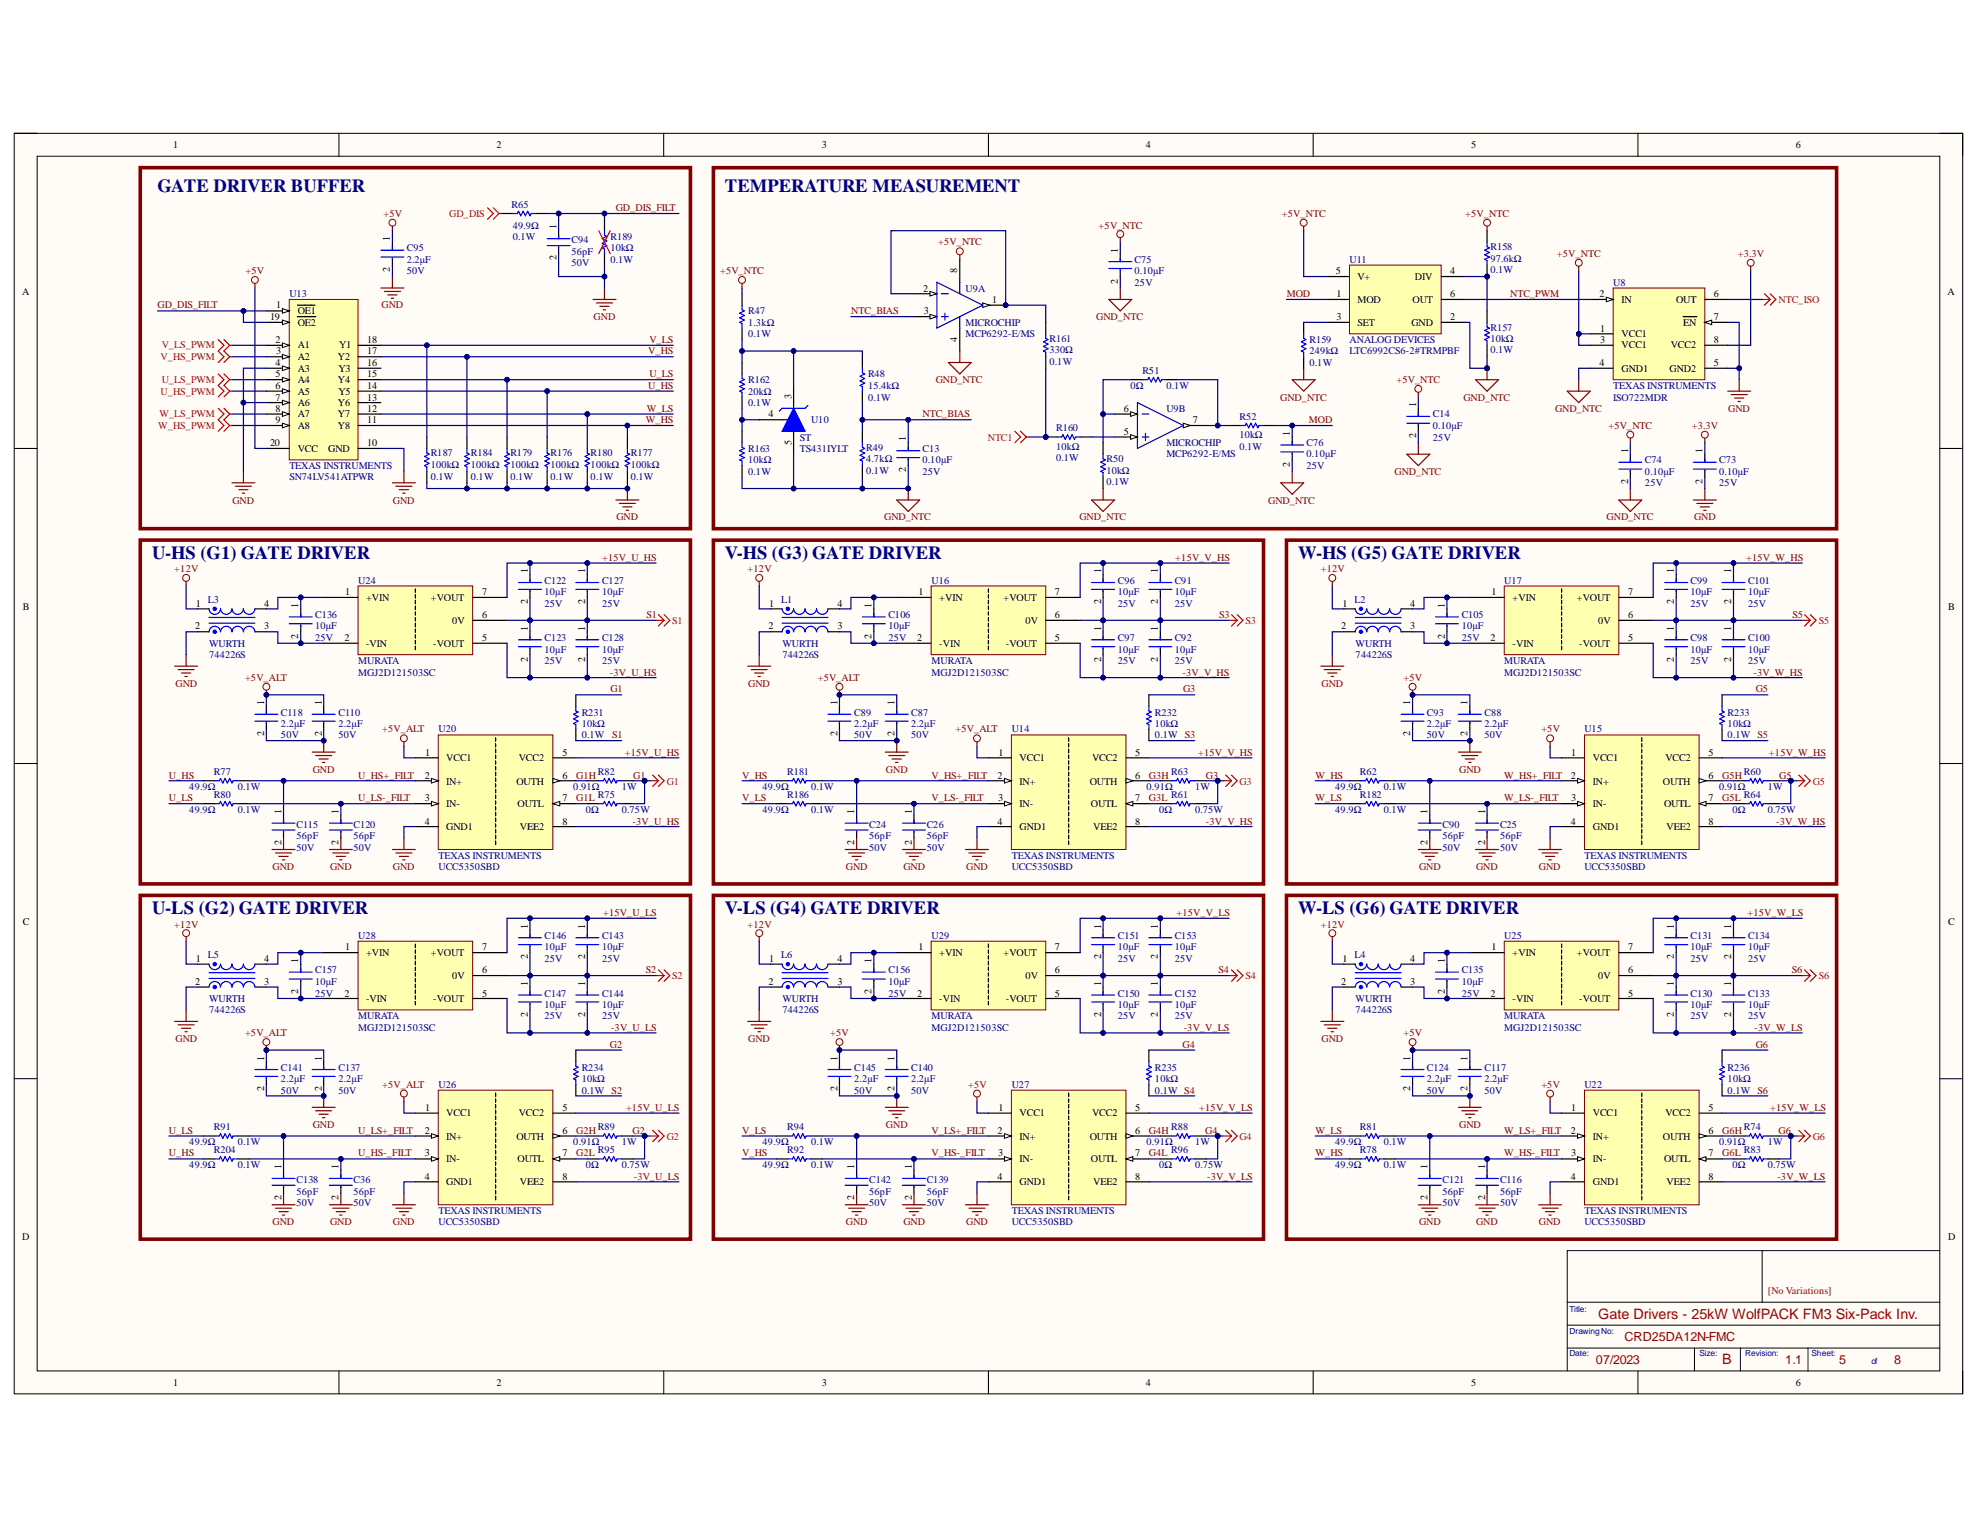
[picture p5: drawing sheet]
<svg xmlns="http://www.w3.org/2000/svg" width="279mm" height="216mm" viewBox="0 0 279 216" stroke-linecap="round" stroke-linejoin="round" font-family="sans-serif">
<defs><g id="words">
<g font-size="2.6" fill="#000080">
<text x="22.2" y="27.1">GATE DRIVER BUFFER</text>
<text x="102.3" y="27.1">TEMPERATURE MEASUREMENT</text>
<text x="21.5" y="78.8">U-HS (G1) GATE DRIVER</text>
<text x="102.3" y="78.8">V-HS (G3) GATE DRIVER</text>
<text x="183.2" y="78.8">W-HS (G5) GATE DRIVER</text>
<text x="21.5" y="129">U-LS (G2) GATE DRIVER</text>
<text x="102.3" y="129">V-LS (G4) GATE DRIVER</text>
<text x="183.2" y="129">W-LS (G6) GATE DRIVER</text>
</g>
<g font-size="2" fill="#980000">
<text x="225.5" y="186.1">Gate Drivers - 25kW WolfPACK FM3 Six-Pack Inv.</text>
<text x="243" y="192.5">B</text>
</g>
<g font-size="1.8" fill="#980000">
<text x="229.3" y="189.2">CRD25DA12N-FMC</text>
<text x="225.2" y="192.4">07/2023</text>
<text x="251.9" y="192.4">1.1</text>
<text x="259.5" y="192.4">5</text>
<text x="267.3" y="192.4">8</text>
</g>
<g font-size="1.4">
<text x="24.4" y="20.9">1</text>
<text x="70.1" y="20.9">2</text>
<text x="116" y="20.9">3</text>
<text x="161.7" y="20.9">4</text>
<text x="207.6" y="20.9">5</text>
<text x="253.4" y="20.9">6</text>
<text x="55" y="34" transform="rotate(-90 55 34)">1</text>
<text x="78.5" y="32.4" transform="rotate(-90 78.5 32.4)">1</text>
<text x="157.7" y="35.7" transform="rotate(-90 157.7 35.7)">1</text>
<text x="3.1" y="41.6">A</text>
<text x="55" y="38.4" transform="rotate(-90 55 38.4)">2</text>
<text x="78.5" y="36.8" transform="rotate(-90 78.5 36.8)">2</text>
<text x="130.3" y="41.1">2</text>
<text x="135.1" y="38.5" transform="rotate(-90 135.1 38.5)">8</text>
<text x="157.7" y="40" transform="rotate(-90 157.7 40)">2</text>
<text x="188.5" y="38.7">5</text>
<text x="188.6" y="41.9">1</text>
<text x="191.6" y="39.5">V+</text>
<text x="199.7" y="39.5">DIV</text>
<text x="204.7" y="38.7">4</text>
<text x="204.7" y="41.9">6</text>
<text x="225.7" y="41.9">2</text>
<text x="241.8" y="41.9">6</text>
<text x="274.8" y="41.6">A</text>
<text x="38.1" y="45.2">19</text>
<text x="39" y="43.5">1</text>
<text x="42" y="44.4">OE1</text>
<text x="42" y="46">OE2</text>
<text x="130.3" y="44.4">3</text>
<text x="140" y="42.8">1</text>
<text x="188.6" y="45.2">3</text>
<text x="191.6" y="42.8">MOD</text>
<text x="191.6" y="46">SET</text>
<text x="199.2" y="46">GND</text>
<text x="199.3" y="42.8">OUT</text>
<text x="204.7" y="45.2">2</text>
<text x="225.8" y="46.8">1</text>
<text x="228.8" y="47.6">VCC1</text>
<text x="228.8" y="42.8">IN</text>
<text x="236.5" y="42.8">OUT</text>
<text x="237.5" y="46">EN</text>
<text x="241.8" y="45.2">7</text>
<text x="38.9" y="48.4">2</text>
<text x="38.9" y="51.6">4</text>
<text x="38.9" y="53.2">5</text>
<text x="39" y="50">3</text>
<text x="42" y="49.2">A1</text>
<text x="42" y="50.9">A2</text>
<text x="42" y="52.5">A3</text>
<text x="47.7" y="50.9">Y2</text>
<text x="47.8" y="52.5">Y3</text>
<text x="47.8" y="49.2">Y1</text>
<text x="51.8" y="53.2">15</text>
<text x="51.8" y="51.6">16</text>
<text x="51.8" y="50">17</text>
<text x="51.8" y="48.4">18</text>
<text x="135.1" y="48.2" transform="rotate(-90 135.1 48.2)">4</text>
<text x="225.7" y="51.6">4</text>
<text x="225.8" y="48.4">3</text>
<text x="228.8" y="49.2">VCC1</text>
<text x="228.8" y="52.5">GND1</text>
<text x="235.6" y="52.5">GND2</text>
<text x="235.8" y="49.2">VCC2</text>
<text x="241.8" y="51.6">5</text>
<text x="241.8" y="48.4">8</text>
<text x="38.9" y="54.8">6</text>
<text x="38.9" y="56.5">7</text>
<text x="38.9" y="58.1">8</text>
<text x="38.9" y="59.7">9</text>
<text x="42" y="54.1">A4</text>
<text x="42" y="55.7">A5</text>
<text x="42" y="57.3">A6</text>
<text x="42" y="58.9">A7</text>
<text x="47.7" y="58.9">Y7</text>
<text x="47.7" y="57.3">Y6</text>
<text x="47.7" y="54.1">Y4</text>
<text x="47.8" y="55.7">Y5</text>
<text x="51.8" y="59.7">11</text>
<text x="51.8" y="58.1">12</text>
<text x="51.8" y="56.5">13</text>
<text x="51.8" y="54.8">14</text>
<text x="108.5" y="58.9">4</text>
<text x="111.7" y="56.4" transform="rotate(-90 111.7 56.4)">3</text>
<text x="158.6" y="58.1">6</text>
<text x="168.3" y="59.7">7</text>
<text x="199.8" y="57.5" transform="rotate(-90 199.8 57.5)">1</text>
<text x="38.1" y="63">20</text>
<text x="42" y="63.8">VCC</text>
<text x="42" y="60.5">A8</text>
<text x="46.3" y="63.8">GND</text>
<text x="47.7" y="60.5">Y8</text>
<text x="51.8" y="63">10</text>
<text x="111.7" y="62.8" transform="rotate(-90 111.7 62.8)">5</text>
<text x="127.8" y="62.3" transform="rotate(-90 127.8 62.3)">1</text>
<text x="158.6" y="61.3">5</text>
<text x="182" y="65.9" transform="rotate(-90 182 65.9)">2</text>
<text x="182" y="61.5" transform="rotate(-90 182 61.5)">1</text>
<text x="199.8" y="61.9" transform="rotate(-90 199.8 61.9)">2</text>
<text x="229.8" y="63.9" transform="rotate(-90 229.8 63.9)">1</text>
<text x="240.2" y="63.9" transform="rotate(-90 240.2 63.9)">1</text>
<text x="127.8" y="66.7" transform="rotate(-90 127.8 66.7)">2</text>
<text x="229.8" y="68.3" transform="rotate(-90 229.8 68.3)">2</text>
<text x="240.2" y="68.3" transform="rotate(-90 240.2 68.3)">2</text>
<text x="48.7" y="84">1</text>
<text x="68" y="84">7</text>
<text x="74.5" y="80.9" transform="rotate(-90 74.5 80.9)">1</text>
<text x="82.6" y="80.9" transform="rotate(-90 82.6 80.9)">1</text>
<text x="129.6" y="84">1</text>
<text x="148.9" y="84">7</text>
<text x="155.4" y="80.9" transform="rotate(-90 155.4 80.9)">1</text>
<text x="163.4" y="80.9" transform="rotate(-90 163.4 80.9)">1</text>
<text x="210.5" y="84">1</text>
<text x="229.8" y="84">7</text>
<text x="236.2" y="80.9" transform="rotate(-90 236.2 80.9)">1</text>
<text x="244.3" y="80.9" transform="rotate(-90 244.3 80.9)">1</text>
<text x="3.2" y="86">B</text>
<text x="27.6" y="88.8">2</text>
<text x="27.6" y="85.6">1</text>
<text x="37.3" y="88.8">3</text>
<text x="37.3" y="85.6">4</text>
<text x="42.1" y="85.8" transform="rotate(-90 42.1 85.8)">1</text>
<text x="51.6" y="84.8">+VIN</text>
<text x="60.8" y="84.8">+VOUT</text>
<text x="63.8" y="88.1">0V</text>
<text x="68" y="87.2">6</text>
<text x="74.5" y="89" transform="rotate(-90 74.5 89)">1</text>
<text x="74.5" y="85.3" transform="rotate(-90 74.5 85.3)">2</text>
<text x="82.6" y="89" transform="rotate(-90 82.6 89)">1</text>
<text x="82.6" y="85.3" transform="rotate(-90 82.6 85.3)">2</text>
<text x="108.5" y="88.8">2</text>
<text x="108.5" y="85.6">1</text>
<text x="118.2" y="88.8">3</text>
<text x="118.2" y="85.6">4</text>
<text x="123" y="85.8" transform="rotate(-90 123 85.8)">1</text>
<text x="132.5" y="84.8">+VIN</text>
<text x="141.6" y="84.8">+VOUT</text>
<text x="144.7" y="88.1">0V</text>
<text x="148.9" y="87.2">6</text>
<text x="155.4" y="89" transform="rotate(-90 155.4 89)">1</text>
<text x="155.4" y="85.3" transform="rotate(-90 155.4 85.3)">2</text>
<text x="163.4" y="89" transform="rotate(-90 163.4 89)">1</text>
<text x="163.4" y="85.3" transform="rotate(-90 163.4 85.3)">2</text>
<text x="189.3" y="88.8">2</text>
<text x="189.4" y="85.6">1</text>
<text x="199" y="88.8">3</text>
<text x="199" y="85.6">4</text>
<text x="203.9" y="85.8" transform="rotate(-90 203.9 85.8)">1</text>
<text x="213.4" y="84.8">+VIN</text>
<text x="222.5" y="84.8">+VOUT</text>
<text x="225.5" y="88.1">0V</text>
<text x="229.8" y="87.2">6</text>
<text x="236.2" y="89" transform="rotate(-90 236.2 89)">1</text>
<text x="236.2" y="85.3" transform="rotate(-90 236.2 85.3)">2</text>
<text x="244.3" y="89" transform="rotate(-90 244.3 89)">1</text>
<text x="244.3" y="85.3" transform="rotate(-90 244.3 85.3)">2</text>
<text x="274.9" y="86">B</text>
<text x="42.1" y="90.2" transform="rotate(-90 42.1 90.2)">2</text>
<text x="48.6" y="90.4">2</text>
<text x="51.6" y="91.3">-VIN</text>
<text x="61.1" y="91.3">-VOUT</text>
<text x="68" y="90.4">5</text>
<text x="74.5" y="93.4" transform="rotate(-90 74.5 93.4)">2</text>
<text x="82.6" y="93.4" transform="rotate(-90 82.6 93.4)">2</text>
<text x="123" y="90.2" transform="rotate(-90 123 90.2)">2</text>
<text x="129.4" y="90.4">2</text>
<text x="132.5" y="91.3">-VIN</text>
<text x="141.9" y="91.3">-VOUT</text>
<text x="148.9" y="90.4">5</text>
<text x="155.4" y="93.4" transform="rotate(-90 155.4 93.4)">2</text>
<text x="163.4" y="93.4" transform="rotate(-90 163.4 93.4)">2</text>
<text x="203.9" y="90.2" transform="rotate(-90 203.9 90.2)">2</text>
<text x="210.3" y="90.4">2</text>
<text x="213.4" y="91.3">-VIN</text>
<text x="222.8" y="91.3">-VOUT</text>
<text x="229.8" y="90.4">5</text>
<text x="236.2" y="93.4" transform="rotate(-90 236.2 93.4)">2</text>
<text x="244.3" y="93.4" transform="rotate(-90 244.3 93.4)">2</text>
<text x="37.3" y="99.5" transform="rotate(-90 37.3 99.5)">1</text>
<text x="45.4" y="99.5" transform="rotate(-90 45.4 99.5)">1</text>
<text x="118.2" y="99.5" transform="rotate(-90 118.2 99.5)">1</text>
<text x="126.2" y="99.5" transform="rotate(-90 126.2 99.5)">1</text>
<text x="199" y="99.5" transform="rotate(-90 199 99.5)">1</text>
<text x="207.1" y="99.5" transform="rotate(-90 207.1 99.5)">1</text>
<text x="37.3" y="103.9" transform="rotate(-90 37.3 103.9)">2</text>
<text x="45.4" y="103.9" transform="rotate(-90 45.4 103.9)">2</text>
<text x="60" y="106.6">1</text>
<text x="63" y="107.4">VCC1</text>
<text x="73.2" y="107.4">VCC2</text>
<text x="79.4" y="106.6">5</text>
<text x="118.2" y="103.9" transform="rotate(-90 118.2 103.9)">2</text>
<text x="126.2" y="103.9" transform="rotate(-90 126.2 103.9)">2</text>
<text x="140.9" y="106.6">1</text>
<text x="143.9" y="107.4">VCC1</text>
<text x="154.1" y="107.4">VCC2</text>
<text x="160.2" y="106.6">5</text>
<text x="199" y="103.9" transform="rotate(-90 199 103.9)">2</text>
<text x="207.1" y="103.9" transform="rotate(-90 207.1 103.9)">2</text>
<text x="221.7" y="106.6">1</text>
<text x="224.8" y="107.4">VCC1</text>
<text x="235" y="107.4">VCC2</text>
<text x="241.1" y="106.6">5</text>
<text x="59.9" y="109.9">2</text>
<text x="59.9" y="113.1">3</text>
<text x="63" y="110.7">IN+</text>
<text x="63" y="113.9">IN-</text>
<text x="72.9" y="110.7">OUTH</text>
<text x="73" y="113.9">OUTL</text>
<text x="79.4" y="109.9">6</text>
<text x="79.4" y="113.1">7</text>
<text x="140.7" y="109.9">2</text>
<text x="140.8" y="113.1">3</text>
<text x="143.9" y="110.7">IN+</text>
<text x="143.9" y="113.9">IN-</text>
<text x="153.8" y="110.7">OUTH</text>
<text x="153.9" y="113.9">OUTL</text>
<text x="160.2" y="109.9">6</text>
<text x="160.2" y="113.1">7</text>
<text x="221.6" y="109.9">2</text>
<text x="221.7" y="113.1">3</text>
<text x="224.8" y="110.7">IN+</text>
<text x="224.8" y="113.9">IN-</text>
<text x="234.7" y="110.7">OUTH</text>
<text x="234.8" y="113.9">OUTL</text>
<text x="241.1" y="109.9">6</text>
<text x="241.1" y="113.1">7</text>
<text x="39.7" y="119.2" transform="rotate(-90 39.7 119.2)">2</text>
<text x="39.7" y="114.8" transform="rotate(-90 39.7 114.8)">1</text>
<text x="47.8" y="119.2" transform="rotate(-90 47.8 119.2)">2</text>
<text x="47.8" y="114.8" transform="rotate(-90 47.8 114.8)">1</text>
<text x="59.9" y="116.4">4</text>
<text x="63" y="117.1">GND1</text>
<text x="73.4" y="117.1">VEE2</text>
<text x="79.4" y="116.4">8</text>
<text x="120.5" y="119.2" transform="rotate(-90 120.5 119.2)">2</text>
<text x="120.5" y="114.8" transform="rotate(-90 120.5 114.8)">1</text>
<text x="128.7" y="119.2" transform="rotate(-90 128.7 119.2)">2</text>
<text x="128.7" y="114.8" transform="rotate(-90 128.7 114.8)">1</text>
<text x="140.7" y="116.4">4</text>
<text x="143.9" y="117.1">GND1</text>
<text x="154.3" y="117.1">VEE2</text>
<text x="160.2" y="116.4">8</text>
<text x="201.4" y="119.2" transform="rotate(-90 201.4 119.2)">2</text>
<text x="201.4" y="114.8" transform="rotate(-90 201.4 114.8)">1</text>
<text x="209.6" y="119.2" transform="rotate(-90 209.6 119.2)">2</text>
<text x="209.6" y="114.8" transform="rotate(-90 209.6 114.8)">1</text>
<text x="221.6" y="116.4">4</text>
<text x="224.8" y="117.1">GND1</text>
<text x="235.2" y="117.1">VEE2</text>
<text x="241.1" y="116.4">8</text>
<text x="3.2" y="130.5">C</text>
<text x="74.5" y="131.1" transform="rotate(-90 74.5 131.1)">1</text>
<text x="82.6" y="131.1" transform="rotate(-90 82.6 131.1)">1</text>
<text x="155.4" y="131.1" transform="rotate(-90 155.4 131.1)">1</text>
<text x="163.4" y="131.1" transform="rotate(-90 163.4 131.1)">1</text>
<text x="236.2" y="131.1" transform="rotate(-90 236.2 131.1)">1</text>
<text x="244.3" y="131.1" transform="rotate(-90 244.3 131.1)">1</text>
<text x="274.9" y="130.5">C</text>
<text x="27.6" y="135.7">1</text>
<text x="37.3" y="135.7">4</text>
<text x="42.1" y="135.9" transform="rotate(-90 42.1 135.9)">1</text>
<text x="48.7" y="134.1">1</text>
<text x="51.6" y="135">+VIN</text>
<text x="60.8" y="135">+VOUT</text>
<text x="68" y="137.3">6</text>
<text x="68" y="134.1">7</text>
<text x="74.5" y="135.4" transform="rotate(-90 74.5 135.4)">2</text>
<text x="82.6" y="135.4" transform="rotate(-90 82.6 135.4)">2</text>
<text x="108.5" y="135.7">1</text>
<text x="118.2" y="135.7">4</text>
<text x="123" y="135.9" transform="rotate(-90 123 135.9)">1</text>
<text x="129.6" y="134.1">1</text>
<text x="132.5" y="135">+VIN</text>
<text x="141.6" y="135">+VOUT</text>
<text x="148.9" y="137.3">6</text>
<text x="148.9" y="134.1">7</text>
<text x="155.4" y="135.4" transform="rotate(-90 155.4 135.4)">2</text>
<text x="163.4" y="135.4" transform="rotate(-90 163.4 135.4)">2</text>
<text x="189.4" y="135.7">1</text>
<text x="199" y="135.7">4</text>
<text x="203.9" y="135.9" transform="rotate(-90 203.9 135.9)">1</text>
<text x="210.5" y="134.1">1</text>
<text x="213.4" y="135">+VIN</text>
<text x="222.5" y="135">+VOUT</text>
<text x="229.8" y="137.3">6</text>
<text x="229.8" y="134.1">7</text>
<text x="236.2" y="135.4" transform="rotate(-90 236.2 135.4)">2</text>
<text x="244.3" y="135.4" transform="rotate(-90 244.3 135.4)">2</text>
<text x="27.6" y="138.9">2</text>
<text x="37.3" y="138.9">3</text>
<text x="42.1" y="140.3" transform="rotate(-90 42.1 140.3)">2</text>
<text x="48.6" y="140.6">2</text>
<text x="51.6" y="141.4">-VIN</text>
<text x="61.1" y="141.4">-VOUT</text>
<text x="63.8" y="138.2">0V</text>
<text x="68" y="140.6">5</text>
<text x="74.5" y="143.5" transform="rotate(-90 74.5 143.5)">2</text>
<text x="74.5" y="139.1" transform="rotate(-90 74.5 139.1)">1</text>
<text x="82.6" y="143.5" transform="rotate(-90 82.6 143.5)">2</text>
<text x="82.6" y="139.1" transform="rotate(-90 82.6 139.1)">1</text>
<text x="108.5" y="138.9">2</text>
<text x="118.2" y="138.9">3</text>
<text x="123" y="140.3" transform="rotate(-90 123 140.3)">2</text>
<text x="129.4" y="140.6">2</text>
<text x="132.5" y="141.4">-VIN</text>
<text x="141.9" y="141.4">-VOUT</text>
<text x="144.7" y="138.2">0V</text>
<text x="148.9" y="140.6">5</text>
<text x="155.4" y="143.5" transform="rotate(-90 155.4 143.5)">2</text>
<text x="155.4" y="139.1" transform="rotate(-90 155.4 139.1)">1</text>
<text x="163.4" y="143.5" transform="rotate(-90 163.4 143.5)">2</text>
<text x="163.4" y="139.1" transform="rotate(-90 163.4 139.1)">1</text>
<text x="189.3" y="138.9">2</text>
<text x="199" y="138.9">3</text>
<text x="203.9" y="140.3" transform="rotate(-90 203.9 140.3)">2</text>
<text x="210.3" y="140.6">2</text>
<text x="213.4" y="141.4">-VIN</text>
<text x="222.8" y="141.4">-VOUT</text>
<text x="225.5" y="138.2">0V</text>
<text x="229.8" y="140.6">5</text>
<text x="236.2" y="143.5" transform="rotate(-90 236.2 143.5)">2</text>
<text x="236.2" y="139.1" transform="rotate(-90 236.2 139.1)">1</text>
<text x="244.3" y="143.5" transform="rotate(-90 244.3 143.5)">2</text>
<text x="244.3" y="139.1" transform="rotate(-90 244.3 139.1)">1</text>
<text x="37.3" y="149.7" transform="rotate(-90 37.3 149.7)">1</text>
<text x="45.4" y="149.7" transform="rotate(-90 45.4 149.7)">1</text>
<text x="118.2" y="149.7" transform="rotate(-90 118.2 149.7)">1</text>
<text x="126.2" y="149.7" transform="rotate(-90 126.2 149.7)">1</text>
<text x="199" y="149.7" transform="rotate(-90 199 149.7)">1</text>
<text x="207.1" y="149.7" transform="rotate(-90 207.1 149.7)">1</text>
<text x="37.3" y="154" transform="rotate(-90 37.3 154)">2</text>
<text x="45.4" y="154" transform="rotate(-90 45.4 154)">2</text>
<text x="118.2" y="154" transform="rotate(-90 118.2 154)">2</text>
<text x="126.2" y="154" transform="rotate(-90 126.2 154)">2</text>
<text x="199" y="154" transform="rotate(-90 199 154)">2</text>
<text x="207.1" y="154" transform="rotate(-90 207.1 154)">2</text>
<text x="59.9" y="160">2</text>
<text x="60" y="156.8">1</text>
<text x="63" y="157.5">VCC1</text>
<text x="63" y="160.8">IN+</text>
<text x="72.9" y="160.8">OUTH</text>
<text x="73.2" y="157.5">VCC2</text>
<text x="79.4" y="156.8">5</text>
<text x="79.4" y="160">6</text>
<text x="140.7" y="160">2</text>
<text x="140.9" y="156.8">1</text>
<text x="143.9" y="157.5">VCC1</text>
<text x="143.9" y="160.8">IN+</text>
<text x="153.8" y="160.8">OUTH</text>
<text x="154.1" y="157.5">VCC2</text>
<text x="160.2" y="156.8">5</text>
<text x="160.2" y="160">6</text>
<text x="221.6" y="160">2</text>
<text x="221.7" y="156.8">1</text>
<text x="224.8" y="157.5">VCC1</text>
<text x="224.8" y="160.8">IN+</text>
<text x="234.7" y="160.8">OUTH</text>
<text x="235" y="157.5">VCC2</text>
<text x="241.1" y="156.8">5</text>
<text x="241.1" y="160">6</text>
<text x="39.7" y="165" transform="rotate(-90 39.7 165)">1</text>
<text x="47.8" y="165" transform="rotate(-90 47.8 165)">1</text>
<text x="59.9" y="163.2">3</text>
<text x="59.9" y="166.5">4</text>
<text x="63" y="164">IN-</text>
<text x="63" y="167.2">GND1</text>
<text x="73" y="164">OUTL</text>
<text x="73.4" y="167.2">VEE2</text>
<text x="79.4" y="163.2">7</text>
<text x="79.4" y="166.5">8</text>
<text x="120.5" y="165" transform="rotate(-90 120.5 165)">1</text>
<text x="128.7" y="165" transform="rotate(-90 128.7 165)">1</text>
<text x="140.7" y="166.5">4</text>
<text x="140.8" y="163.2">3</text>
<text x="143.9" y="164">IN-</text>
<text x="143.9" y="167.2">GND1</text>
<text x="153.9" y="164">OUTL</text>
<text x="154.3" y="167.2">VEE2</text>
<text x="160.2" y="163.2">7</text>
<text x="160.2" y="166.5">8</text>
<text x="201.4" y="165" transform="rotate(-90 201.4 165)">1</text>
<text x="209.6" y="165" transform="rotate(-90 209.6 165)">1</text>
<text x="221.6" y="166.5">4</text>
<text x="221.7" y="163.2">3</text>
<text x="224.8" y="164">IN-</text>
<text x="224.8" y="167.2">GND1</text>
<text x="234.8" y="164">OUTL</text>
<text x="235.2" y="167.2">VEE2</text>
<text x="241.1" y="163.2">7</text>
<text x="241.1" y="166.5">8</text>
<text x="39.7" y="169.4" transform="rotate(-90 39.7 169.4)">2</text>
<text x="47.8" y="169.4" transform="rotate(-90 47.8 169.4)">2</text>
<text x="120.5" y="169.4" transform="rotate(-90 120.5 169.4)">2</text>
<text x="128.7" y="169.4" transform="rotate(-90 128.7 169.4)">2</text>
<text x="201.4" y="169.4" transform="rotate(-90 201.4 169.4)">2</text>
<text x="209.6" y="169.4" transform="rotate(-90 209.6 169.4)">2</text>
<text x="3.1" y="174.9">D</text>
<text x="274.9" y="174.9">D</text>
<text x="24.4" y="195.6">1</text>
<text x="70.1" y="195.6">2</text>
<text x="116" y="195.6">3</text>
<text x="161.7" y="195.6">4</text>
<text x="207.6" y="195.6">5</text>
<text x="253.4" y="195.6">6</text>
</g>
<g font-size="1.4" fill="#000080">
<text x="72.2" y="29.3">R65</text>
<text x="57.4" y="35.5">C95</text>
<text x="72.4" y="32.3">49.9Ω</text>
<text x="72.4" y="33.9">0.1W</text>
<text x="80.6" y="36">56pF</text>
<text x="80.6" y="34.3">C94</text>
<text x="86.1" y="35.5">10kΩ</text>
<text x="86.1" y="33.9">R189</text>
<text x="210.3" y="35.3">R158</text>
<text x="40.8" y="41.9">U13</text>
<text x="57.4" y="38.7">50V</text>
<text x="57.4" y="37.1">2.2μF</text>
<text x="80.6" y="37.6">50V</text>
<text x="86.1" y="37.1">0.1W</text>
<text x="136.3" y="41.1">U9A</text>
<text x="160.1" y="40.3">25V</text>
<text x="160.1" y="38.7">0.10μF</text>
<text x="160.1" y="37.1">C75</text>
<text x="190.5" y="37.1">U11</text>
<text x="210.3" y="36.9">97.6kΩ</text>
<text x="210.3" y="38.5">0.1W</text>
<text x="227.6" y="40.3">U8</text>
<text x="105.6" y="47.6">0.1W</text>
<text x="105.6" y="46">1.3kΩ</text>
<text x="105.6" y="44.4">R47</text>
<text x="136.3" y="46">MICROCHIP</text>
<text x="136.3" y="47.6">MCP6292-E/MS</text>
<text x="210.3" y="46.6">R157</text>
<text x="122.5" y="53.2">R48</text>
<text x="148.1" y="49.9">330Ω</text>
<text x="148.1" y="51.5">0.1W</text>
<text x="148.1" y="48.2">R161</text>
<text x="161.2" y="52.8">R51</text>
<text x="184.8" y="51.6">0.1W</text>
<text x="184.8" y="50">249kΩ</text>
<text x="184.8" y="48.4">R159</text>
<text x="190.5" y="48.4">ANALOG DEVICES</text>
<text x="190.5" y="50">LTC6992CS6-2#TRMPBF</text>
<text x="210.3" y="48.2">10kΩ</text>
<text x="210.3" y="49.9">0.1W</text>
<text x="105.6" y="55.7">20kΩ</text>
<text x="105.6" y="57.3">0.1W</text>
<text x="105.6" y="54.1">R162</text>
<text x="114.5" y="59.7">U10</text>
<text x="122.5" y="56.5">0.1W</text>
<text x="122.5" y="54.8">15.4kΩ</text>
<text x="159.5" y="54.8">0Ω</text>
<text x="164.6" y="58.1">U9B</text>
<text x="164.6" y="54.8">0.1W</text>
<text x="174.9" y="59.2">R52</text>
<text x="202.2" y="58.9">C14</text>
<text x="227.6" y="56.5">ISO722MDR</text>
<text x="227.6" y="54.8">TEXAS INSTRUMENTS</text>
<text x="60.8" y="66">100kΩ</text>
<text x="60.8" y="64.4">R187</text>
<text x="66.4" y="66">100kΩ</text>
<text x="66.4" y="64.4">R184</text>
<text x="72" y="66">100kΩ</text>
<text x="72" y="64.4">R179</text>
<text x="77.7" y="66">100kΩ</text>
<text x="77.7" y="64.4">R176</text>
<text x="83.3" y="66">100kΩ</text>
<text x="83.3" y="64.4">R180</text>
<text x="89" y="66">100kΩ</text>
<text x="89" y="64.4">R177</text>
<text x="105.6" y="65.4">10kΩ</text>
<text x="105.6" y="63.8">R163</text>
<text x="112.9" y="62.2">ST</text>
<text x="112.9" y="63.8">TS431IYLT</text>
<text x="122.2" y="65.2">4.7kΩ</text>
<text x="122.2" y="63.6">R49</text>
<text x="130.2" y="65.4">0.10μF</text>
<text x="130.2" y="63.8">C13</text>
<text x="149" y="63.5">10kΩ</text>
<text x="149" y="65.1">0.1W</text>
<text x="149" y="60.8">R160</text>
<text x="156.1" y="65.2">R50</text>
<text x="164.6" y="63">MICROCHIP</text>
<text x="164.6" y="64.6">MCP6292-E/MS</text>
<text x="174.9" y="61.9">10kΩ</text>
<text x="174.9" y="63.5">0.1W</text>
<text x="184.4" y="64.6">0.10μF</text>
<text x="184.4" y="63">C76</text>
<text x="202.2" y="62.2">25V</text>
<text x="202.2" y="60.5">0.10μF</text>
<text x="232.1" y="65.4">C74</text>
<text x="242.6" y="65.4">C73</text>
<text x="40.8" y="66.2">TEXAS INSTRUMENTS</text>
<text x="40.8" y="67.8">SN74LV541ATPWR</text>
<text x="60.8" y="67.7">0.1W</text>
<text x="66.4" y="67.7">0.1W</text>
<text x="72" y="67.7">0.1W</text>
<text x="77.7" y="67.7">0.1W</text>
<text x="83.3" y="67.7">0.1W</text>
<text x="89" y="67.7">0.1W</text>
<text x="105.6" y="67">0.1W</text>
<text x="122.2" y="66.8">0.1W</text>
<text x="130.2" y="67">25V</text>
<text x="156.1" y="66.8">10kΩ</text>
<text x="156.1" y="68.4">0.1W</text>
<text x="184.4" y="66.2">25V</text>
<text x="232.1" y="68.6">25V</text>
<text x="232.1" y="67">0.10μF</text>
<text x="242.6" y="68.6">25V</text>
<text x="242.6" y="67">0.10μF</text>
<text x="50.6" y="82.4">U24</text>
<text x="76.8" y="84">10μF</text>
<text x="76.8" y="82.4">C122</text>
<text x="85" y="84">10μF</text>
<text x="85" y="82.4">C127</text>
<text x="131.4" y="82.4">U16</text>
<text x="157.7" y="84">10μF</text>
<text x="157.7" y="82.4">C96</text>
<text x="165.8" y="84">10μF</text>
<text x="165.8" y="82.4">C91</text>
<text x="212.3" y="82.4">U17</text>
<text x="238.5" y="84">10μF</text>
<text x="238.5" y="82.4">C99</text>
<text x="246.7" y="84">10μF</text>
<text x="246.7" y="82.4">C101</text>
<text x="29.3" y="85.1">L3</text>
<text x="44.5" y="88.8">10μF</text>
<text x="44.5" y="87.2">C136</text>
<text x="76.8" y="85.6">25V</text>
<text x="85" y="85.6">25V</text>
<text x="110.2" y="85.1">L1</text>
<text x="125.4" y="88.8">10μF</text>
<text x="125.4" y="87.2">C106</text>
<text x="157.7" y="85.6">25V</text>
<text x="165.8" y="85.6">25V</text>
<text x="191.1" y="85.1">L2</text>
<text x="206.3" y="88.8">10μF</text>
<text x="206.3" y="87.2">C105</text>
<text x="238.5" y="85.6">25V</text>
<text x="246.7" y="85.6">25V</text>
<text x="29.5" y="91.3">WURTH</text>
<text x="29.5" y="92.9">744226S</text>
<text x="44.5" y="90.4">25V</text>
<text x="50.6" y="93.7">MURATA</text>
<text x="50.6" y="95.3">MGJ2D121503SC</text>
<text x="76.8" y="93.7">25V</text>
<text x="76.8" y="92.1">10μF</text>
<text x="76.8" y="90.4">C123</text>
<text x="85" y="93.7">25V</text>
<text x="85" y="92.1">10μF</text>
<text x="85" y="90.4">C128</text>
<text x="110.4" y="91.3">WURTH</text>
<text x="110.4" y="92.9">744226S</text>
<text x="125.4" y="90.4">25V</text>
<text x="131.4" y="93.7">MURATA</text>
<text x="131.4" y="95.3">MGJ2D121503SC</text>
<text x="157.7" y="93.7">25V</text>
<text x="157.7" y="92.1">10μF</text>
<text x="157.7" y="90.4">C97</text>
<text x="165.8" y="93.7">25V</text>
<text x="165.8" y="92.1">10μF</text>
<text x="165.8" y="90.4">C92</text>
<text x="191.3" y="91.3">WURTH</text>
<text x="191.3" y="92.9">744226S</text>
<text x="206.3" y="90.4">25V</text>
<text x="212.3" y="93.7">MURATA</text>
<text x="212.3" y="95.3">MGJ2D121503SC</text>
<text x="238.5" y="93.7">25V</text>
<text x="238.5" y="92.1">10μF</text>
<text x="238.5" y="90.4">C98</text>
<text x="246.7" y="93.7">25V</text>
<text x="246.7" y="92.1">10μF</text>
<text x="246.7" y="90.4">C100</text>
<text x="39.6" y="101">C118</text>
<text x="47.8" y="101">C110</text>
<text x="82.1" y="101">R231</text>
<text x="120.5" y="101">C89</text>
<text x="128.6" y="101">C87</text>
<text x="163" y="101">R232</text>
<text x="201.4" y="101">C93</text>
<text x="209.5" y="101">C88</text>
<text x="243.8" y="101">R233</text>
<text x="39.6" y="104.2">50V</text>
<text x="39.6" y="102.6">2.2μF</text>
<text x="47.8" y="104.2">50V</text>
<text x="47.8" y="102.6">2.2μF</text>
<text x="61.9" y="103.4">U20</text>
<text x="82.1" y="102.6">10kΩ</text>
<text x="82.1" y="104.2">0.1W</text>
<text x="120.5" y="104.2">50V</text>
<text x="120.5" y="102.6">2.2μF</text>
<text x="128.6" y="104.2">50V</text>
<text x="128.6" y="102.6">2.2μF</text>
<text x="142.8" y="103.4">U14</text>
<text x="163" y="102.6">10kΩ</text>
<text x="163" y="104.2">0.1W</text>
<text x="201.4" y="104.2">50V</text>
<text x="201.4" y="102.6">2.2μF</text>
<text x="209.5" y="104.2">50V</text>
<text x="209.5" y="102.6">2.2μF</text>
<text x="223.6" y="103.4">U15</text>
<text x="243.8" y="102.6">10kΩ</text>
<text x="243.8" y="104.2">0.1W</text>
<text x="26.7" y="111.5">49.9Ω</text>
<text x="30.2" y="109.4">R77</text>
<text x="30.2" y="112.6">R80</text>
<text x="33.6" y="111.5">0.1W</text>
<text x="80.9" y="111.5">0.91Ω</text>
<text x="84.4" y="109.4">R82</text>
<text x="84.4" y="112.6">R75</text>
<text x="87.7" y="111.5">1W</text>
<text x="107.6" y="111.5">49.9Ω</text>
<text x="111.1" y="109.4">R181</text>
<text x="111.1" y="112.6">R186</text>
<text x="114.5" y="111.5">0.1W</text>
<text x="161.8" y="111.5">0.91Ω</text>
<text x="165.3" y="109.4">R63</text>
<text x="165.3" y="112.6">R61</text>
<text x="168.6" y="111.5">1W</text>
<text x="188.4" y="111.5">49.9Ω</text>
<text x="191.9" y="109.4">R62</text>
<text x="191.9" y="112.6">R182</text>
<text x="195.3" y="111.5">0.1W</text>
<text x="242.6" y="111.5">0.91Ω</text>
<text x="246.1" y="109.4">R60</text>
<text x="246.1" y="112.6">R64</text>
<text x="249.5" y="111.5">1W</text>
<text x="26.7" y="114.7">49.9Ω</text>
<text x="33.6" y="114.7">0.1W</text>
<text x="41.8" y="118.4">56pF</text>
<text x="41.8" y="116.8">C115</text>
<text x="49.9" y="118.4">56pF</text>
<text x="49.9" y="116.8">C120</text>
<text x="82.7" y="114.7">0Ω</text>
<text x="87.7" y="114.7">0.75W</text>
<text x="107.6" y="114.7">49.9Ω</text>
<text x="114.5" y="114.7">0.1W</text>
<text x="122.7" y="118.4">56pF</text>
<text x="122.7" y="116.8">C24</text>
<text x="130.8" y="118.4">56pF</text>
<text x="130.8" y="116.8">C26</text>
<text x="163.6" y="114.7">0Ω</text>
<text x="168.6" y="114.7">0.75W</text>
<text x="188.4" y="114.7">49.9Ω</text>
<text x="195.3" y="114.7">0.1W</text>
<text x="203.6" y="118.4">56pF</text>
<text x="203.6" y="116.8">C90</text>
<text x="211.7" y="118.4">56pF</text>
<text x="211.7" y="116.8">C25</text>
<text x="244.5" y="114.7">0Ω</text>
<text x="249.5" y="114.7">0.75W</text>
<text x="41.8" y="120.1">50V</text>
<text x="49.9" y="120.1">50V</text>
<text x="61.9" y="121.2">TEXAS INSTRUMENTS</text>
<text x="61.9" y="122.8">UCC5350SBD</text>
<text x="122.7" y="120.1">50V</text>
<text x="130.8" y="120.1">50V</text>
<text x="142.8" y="121.2">TEXAS INSTRUMENTS</text>
<text x="142.8" y="122.8">UCC5350SBD</text>
<text x="203.6" y="120.1">50V</text>
<text x="211.7" y="120.1">50V</text>
<text x="223.6" y="121.2">TEXAS INSTRUMENTS</text>
<text x="223.6" y="122.8">UCC5350SBD</text>
<text x="29.3" y="135.2">L5</text>
<text x="44.5" y="137.3">C157</text>
<text x="50.6" y="132.5">U28</text>
<text x="76.8" y="135.7">25V</text>
<text x="76.8" y="134.1">10μF</text>
<text x="76.8" y="132.5">C146</text>
<text x="85" y="135.7">25V</text>
<text x="85" y="134.1">10μF</text>
<text x="85" y="132.5">C143</text>
<text x="110.2" y="135.2">L6</text>
<text x="125.4" y="137.3">C156</text>
<text x="131.4" y="132.5">U29</text>
<text x="157.7" y="135.7">25V</text>
<text x="157.7" y="134.1">10μF</text>
<text x="157.7" y="132.5">C151</text>
<text x="165.8" y="135.7">25V</text>
<text x="165.8" y="134.1">10μF</text>
<text x="165.8" y="132.5">C153</text>
<text x="191.1" y="135.2">L4</text>
<text x="206.3" y="137.3">C135</text>
<text x="212.3" y="132.5">U25</text>
<text x="238.5" y="135.7">25V</text>
<text x="238.5" y="134.1">10μF</text>
<text x="238.5" y="132.5">C131</text>
<text x="246.7" y="135.7">25V</text>
<text x="246.7" y="134.1">10μF</text>
<text x="246.7" y="132.5">C134</text>
<text x="29.5" y="141.4">WURTH</text>
<text x="29.5" y="143">744226S</text>
<text x="44.5" y="140.6">25V</text>
<text x="44.5" y="138.9">10μF</text>
<text x="50.6" y="143.8">MURATA</text>
<text x="76.8" y="143.8">25V</text>
<text x="76.8" y="142.2">10μF</text>
<text x="76.8" y="140.6">C147</text>
<text x="85" y="143.8">25V</text>
<text x="85" y="142.2">10μF</text>
<text x="85" y="140.6">C144</text>
<text x="110.4" y="141.4">WURTH</text>
<text x="110.4" y="143">744226S</text>
<text x="125.4" y="140.6">25V</text>
<text x="125.4" y="138.9">10μF</text>
<text x="131.4" y="143.8">MURATA</text>
<text x="157.7" y="143.8">25V</text>
<text x="157.7" y="142.2">10μF</text>
<text x="157.7" y="140.6">C150</text>
<text x="165.8" y="143.8">25V</text>
<text x="165.8" y="142.2">10μF</text>
<text x="165.8" y="140.6">C152</text>
<text x="191.3" y="141.4">WURTH</text>
<text x="191.3" y="143">744226S</text>
<text x="206.3" y="140.6">25V</text>
<text x="206.3" y="138.9">10μF</text>
<text x="212.3" y="143.8">MURATA</text>
<text x="238.5" y="143.8">25V</text>
<text x="238.5" y="142.2">10μF</text>
<text x="238.5" y="140.6">C130</text>
<text x="246.7" y="143.8">25V</text>
<text x="246.7" y="142.2">10μF</text>
<text x="246.7" y="140.6">C133</text>
<text x="50.6" y="145.4">MGJ2D121503SC</text>
<text x="131.4" y="145.4">MGJ2D121503SC</text>
<text x="212.3" y="145.4">MGJ2D121503SC</text>
<text x="39.6" y="154.3">50V</text>
<text x="39.6" y="152.7">2.2μF</text>
<text x="39.6" y="151.1">C141</text>
<text x="47.8" y="154.3">50V</text>
<text x="47.8" y="152.7">2.2μF</text>
<text x="47.8" y="151.1">C137</text>
<text x="61.9" y="153.6">U26</text>
<text x="82.1" y="152.7">10kΩ</text>
<text x="82.1" y="154.3">0.1W</text>
<text x="82.1" y="151.1">R234</text>
<text x="120.5" y="154.3">50V</text>
<text x="120.5" y="152.7">2.2μF</text>
<text x="120.5" y="151.1">C145</text>
<text x="128.6" y="154.3">50V</text>
<text x="128.6" y="152.7">2.2μF</text>
<text x="128.6" y="151.1">C140</text>
<text x="142.8" y="153.6">U27</text>
<text x="163" y="152.7">10kΩ</text>
<text x="163" y="154.3">0.1W S4</text>
<text x="163" y="151.1">R235</text>
<text x="201.4" y="154.3">50V</text>
<text x="201.4" y="152.7">2.2μF</text>
<text x="201.4" y="151.1">C124</text>
<text x="209.5" y="154.3">50V</text>
<text x="209.5" y="152.7">2.2μF</text>
<text x="209.5" y="151.1">C117</text>
<text x="223.6" y="153.6">U22</text>
<text x="243.8" y="152.7">10kΩ</text>
<text x="243.8" y="154.3">0.1W</text>
<text x="243.8" y="151.1">R236</text>
<text x="26.7" y="161.6">49.9Ω</text>
<text x="30.2" y="159.5">R91</text>
<text x="33.6" y="161.6">0.1W</text>
<text x="80.9" y="161.6">0.91Ω</text>
<text x="84.4" y="159.5">R89</text>
<text x="87.7" y="161.6">1W</text>
<text x="107.6" y="161.6">49.9Ω</text>
<text x="111.1" y="159.5">R94</text>
<text x="114.5" y="161.6">0.1W</text>
<text x="161.8" y="161.6">0.91Ω</text>
<text x="165.3" y="159.5">R88</text>
<text x="168.6" y="161.6">1W</text>
<text x="188.4" y="161.6">49.9Ω</text>
<text x="191.9" y="159.5">R81</text>
<text x="195.3" y="161.6">0.1W</text>
<text x="242.6" y="161.6">0.91Ω</text>
<text x="246.1" y="159.5">R74</text>
<text x="249.5" y="161.6">1W</text>
<text x="26.7" y="164.9">49.9Ω</text>
<text x="30.2" y="162.8">R204</text>
<text x="33.6" y="164.9">0.1W</text>
<text x="41.8" y="166.9">C138</text>
<text x="49.9" y="166.9">C36</text>
<text x="82.7" y="164.9">0Ω</text>
<text x="84.4" y="162.8">R95</text>
<text x="87.7" y="164.9">0.75W</text>
<text x="107.6" y="164.9">49.9Ω</text>
<text x="111.1" y="162.8">R92</text>
<text x="114.5" y="164.9">0.1W</text>
<text x="122.7" y="166.9">C142</text>
<text x="130.8" y="166.9">C139</text>
<text x="163.6" y="164.9">0Ω</text>
<text x="165.3" y="162.8">R96</text>
<text x="168.6" y="164.9">0.75W</text>
<text x="188.4" y="164.9">49.9Ω</text>
<text x="191.9" y="162.8">R78</text>
<text x="195.3" y="164.9">0.1W</text>
<text x="203.6" y="166.9">C121</text>
<text x="211.7" y="166.9">C116</text>
<text x="244.5" y="164.9">0Ω</text>
<text x="246.1" y="162.8">R83</text>
<text x="249.5" y="164.9">0.75W</text>
<text x="41.8" y="168.6">56pF</text>
<text x="41.8" y="170.2">50V</text>
<text x="49.9" y="168.6">56pF</text>
<text x="49.9" y="170.2">50V</text>
<text x="61.9" y="171.3">TEXAS INSTRUMENTS</text>
<text x="61.9" y="172.9">UCC5350SBD</text>
<text x="122.7" y="168.6">56pF</text>
<text x="122.7" y="170.2">50V</text>
<text x="130.8" y="168.6">56pF</text>
<text x="130.8" y="170.2">50V</text>
<text x="142.8" y="171.3">TEXAS INSTRUMENTS</text>
<text x="142.8" y="172.9">UCC5350SBD</text>
<text x="203.6" y="168.6">56pF</text>
<text x="203.6" y="170.2">50V</text>
<text x="211.7" y="168.6">56pF</text>
<text x="211.7" y="170.2">50V</text>
<text x="223.6" y="171.3">TEXAS INSTRUMENTS</text>
<text x="223.6" y="172.9">UCC5350SBD</text>
</g>
<g font-size="1.4" fill="#800000">
<text x="86.9" y="29.8">GD_DIS_FILT</text>
<text x="54.1" y="30.6">+5V</text>
<text x="132.4" y="34.6">+5V_NTC</text>
<text x="155" y="32.3">+5V_NTC</text>
<text x="180.9" y="30.6">+5V_NTC</text>
<text x="206.8" y="30.6">+5V_NTC</text>
<text x="34.7" y="38.7">+5V</text>
<text x="101.6" y="38.7">+5V_NTC</text>
<text x="181.6" y="41.9">MOD</text>
<text x="213.1" y="41.9">NTC_PWM</text>
<text x="219.7" y="36.2">+5V_NTC</text>
<text x="245.2" y="36.2">+3.3V</text>
<text x="22.2" y="43.5">GD_DIS_FILT</text>
<text x="53.8" y="43.5">GND</text>
<text x="83.8" y="45.2">GND</text>
<text x="120.1" y="44.4">NTC_BIAS</text>
<text x="154.7" y="45.2">GND_NTC</text>
<text x="91.5" y="50">V_HS</text>
<text x="91.6" y="48.4">V_LS</text>
<text x="91.6" y="53.2">U_LS</text>
<text x="91.1" y="59.7">W_HS</text>
<text x="91.3" y="58.1">W_LS</text>
<text x="91.5" y="54.8">U_HS</text>
<text x="130.2" y="58.9">NTC_BIAS</text>
<text x="132" y="54.1">GND_NTC</text>
<text x="180.6" y="56.5">GND_NTC</text>
<text x="184.7" y="59.7">MOD</text>
<text x="197" y="54.1">+5V_NTC</text>
<text x="206.5" y="56.5">GND_NTC</text>
<text x="219.4" y="58.1">GND_NTC</text>
<text x="243.9" y="58.1">GND</text>
<text x="227" y="60.5">+5V_NTC</text>
<text x="238.7" y="60.5">+3.3V</text>
<text x="32.8" y="71.1">GND</text>
<text x="55.5" y="71.1">GND</text>
<text x="179" y="71.1">GND_NTC</text>
<text x="196.8" y="67">GND_NTC</text>
<text x="87" y="73.4">GND</text>
<text x="124.8" y="73.4">GND_NTC</text>
<text x="152.3" y="73.4">GND_NTC</text>
<text x="226.7" y="73.4">GND_NTC</text>
<text x="239.1" y="73.4">GND</text>
<text x="24.6" y="80.8">+12V</text>
<text x="85" y="79.1">+15V_U_HS</text>
<text x="105.5" y="80.8">+12V</text>
<text x="165.9" y="79.1">+15V_V_HS</text>
<text x="186.4" y="80.8">+12V</text>
<text x="246.4" y="79.1">+15V_W_HS</text>
<text x="91.2" y="87.2">S1</text>
<text x="172" y="87.2">S3</text>
<text x="252.9" y="87.2">S5</text>
<text x="86.1" y="95.3">-3V_U_HS</text>
<text x="166.9" y="95.3">-3V_V_HS</text>
<text x="247.4" y="95.3">-3V_W_HS</text>
<text x="24.8" y="96.9">GND</text>
<text x="34.6" y="96.1">+5V_ALT</text>
<text x="86.1" y="97.7">G1</text>
<text x="105.6" y="96.9">GND</text>
<text x="115.4" y="96.1">+5V_ALT</text>
<text x="167" y="97.7">G3</text>
<text x="186.5" y="96.9">GND</text>
<text x="198.1" y="96.1">+5V</text>
<text x="247.8" y="97.7">G5</text>
<text x="53.9" y="103.4">+5V_ALT</text>
<text x="86.4" y="104.2">S1</text>
<text x="88.2" y="106.6">+15V_U_HS</text>
<text x="134.8" y="103.4">+5V_ALT</text>
<text x="167.2" y="104.2">S3</text>
<text x="169.1" y="106.6">+15V_V_HS</text>
<text x="217.5" y="103.4">+5V</text>
<text x="248" y="104.2">S5</text>
<text x="249.6" y="106.6">+15V_W_HS</text>
<text x="23.8" y="109.9">U_HS</text>
<text x="23.8" y="113.1">U_LS</text>
<text x="44.1" y="109">GND</text>
<text x="50.6" y="109.9">U_HS+_FILT</text>
<text x="50.6" y="113.1">U_LS-_FILT</text>
<text x="81.3" y="109.9">G1H</text>
<text x="81.3" y="113.1">G1L</text>
<text x="89.4" y="109.9">G1</text>
<text x="104.7" y="109.9">V_HS</text>
<text x="104.7" y="113.1">V_LS</text>
<text x="125" y="109">GND</text>
<text x="131.4" y="109.9">V_HS+_FILT</text>
<text x="131.4" y="113.1">V_LS-_FILT</text>
<text x="162.1" y="109.9">G3H</text>
<text x="162.1" y="113.1">G3L</text>
<text x="170.2" y="109.9">G3</text>
<text x="185.6" y="109.9">W_HS</text>
<text x="185.6" y="113.1">W_LS</text>
<text x="205.9" y="109">GND</text>
<text x="212.3" y="109.9">W_HS+_FILT</text>
<text x="212.3" y="113.1">W_LS-_FILT</text>
<text x="243" y="109.9">G5H</text>
<text x="243" y="113.1">G5L</text>
<text x="251.1" y="109.9">G5</text>
<text x="89.3" y="116.4">-3V_U_HS</text>
<text x="170.2" y="116.4">-3V_V_HS</text>
<text x="250.6" y="116.4">-3V_W_HS</text>
<text x="38.5" y="122.8">GND</text>
<text x="46.6" y="122.8">GND</text>
<text x="55.5" y="122.8">GND</text>
<text x="119.4" y="122.8">GND</text>
<text x="127.5" y="122.8">GND</text>
<text x="136.4" y="122.8">GND</text>
<text x="200.3" y="122.8">GND</text>
<text x="208.3" y="122.8">GND</text>
<text x="217.2" y="122.8">GND</text>
<text x="24.6" y="130.9">+12V</text>
<text x="85.1" y="129.3">+15V_U_LS</text>
<text x="105.5" y="130.9">+12V</text>
<text x="166" y="129.3">+15V_V_LS</text>
<text x="186.4" y="130.9">+12V</text>
<text x="246.6" y="129.3">+15V_W_LS</text>
<text x="91.1" y="137.3">S2</text>
<text x="171.9" y="137.3">S4</text>
<text x="252.8" y="137.3">S6</text>
<text x="24.8" y="147">GND</text>
<text x="34.6" y="146.2">+5V_ALT</text>
<text x="86.1" y="147.9">G2</text>
<text x="86.2" y="145.4">-3V_U_LS</text>
<text x="105.6" y="147">GND</text>
<text x="117.2" y="146.2">+5V</text>
<text x="166.9" y="147.9">G4</text>
<text x="167" y="145.4">-3V_V_LS</text>
<text x="186.5" y="147">GND</text>
<text x="198.1" y="146.2">+5V</text>
<text x="247.6" y="145.4">-3V_W_LS</text>
<text x="247.8" y="147.9">G6</text>
<text x="53.9" y="153.6">+5V_ALT</text>
<text x="86.3" y="154.3">S2</text>
<text x="136.6" y="153.6">+5V</text>
<text x="217.5" y="153.6">+5V</text>
<text x="248" y="154.3">S6</text>
<text x="23.8" y="160">U_LS</text>
<text x="44.1" y="159.2">GND</text>
<text x="50.6" y="160">U_LS+_FILT</text>
<text x="81.3" y="160">G2H</text>
<text x="88.3" y="156.8">+15V_U_LS</text>
<text x="89.3" y="160">G2</text>
<text x="104.7" y="160">V_LS</text>
<text x="125" y="159.2">GND</text>
<text x="131.4" y="160">V_LS+_FILT</text>
<text x="162.1" y="160">G4H</text>
<text x="169.2" y="156.8">+15V_V_LS</text>
<text x="170.1" y="160">G4</text>
<text x="185.6" y="160">W_LS</text>
<text x="205.9" y="159.2">GND</text>
<text x="212.3" y="160">W_LS+_FILT</text>
<text x="243" y="160">G6H</text>
<text x="249.8" y="156.8">+15V_W_LS</text>
<text x="251" y="160">G6</text>
<text x="23.8" y="163.2">U_HS</text>
<text x="50.6" y="163.2">U_HS-_FILT</text>
<text x="81.3" y="163.2">G2L</text>
<text x="89.4" y="166.5">-3V_U_LS</text>
<text x="104.7" y="163.2">V_HS</text>
<text x="131.4" y="163.2">V_HS-_FILT</text>
<text x="162.1" y="163.2">G4L</text>
<text x="170.3" y="166.5">-3V_V_LS</text>
<text x="185.6" y="163.2">W_HS</text>
<text x="212.3" y="163.2">W_HS-_FILT</text>
<text x="243" y="163.2">G6L</text>
<text x="250.8" y="166.5">-3V_W_LS</text>
<text x="38.5" y="172.9">GND</text>
<text x="46.6" y="172.9">GND</text>
<text x="55.5" y="172.9">GND</text>
<text x="119.4" y="172.9">GND</text>
<text x="127.5" y="172.9">GND</text>
<text x="136.4" y="172.9">GND</text>
<text x="200.3" y="172.9">GND</text>
<text x="208.3" y="172.9">GND</text>
<text x="217.2" y="172.9">GND</text>
</g>
<g font-size="1.4" fill="#f00">
<text x="63.4" y="30.6">GD_DIS</text>
<text x="251" y="42.8">NTC_ISO</text>
<text x="22.7" y="50.9">V_HS_PWM</text>
<text x="22.8" y="49.2">V_LS_PWM</text>
<text x="22.5" y="58.9">W_LS_PWM</text>
<text x="22.7" y="55.7">U_HS_PWM</text>
<text x="22.8" y="54.1">U_LS_PWM</text>
<text x="22.3" y="60.5">W_HS_PWM</text>
<text x="139.4" y="62.2">NTC1</text>
<text x="94.8" y="88.1">S1</text>
<text x="175.7" y="88.1">S3</text>
<text x="256.6" y="88.1">S5</text>
<text x="94.1" y="110.7">G1</text>
<text x="174.9" y="110.7">G3</text>
<text x="255.8" y="110.7">G5</text>
<text x="94.8" y="138.2">S2</text>
<text x="175.7" y="138.2">S4</text>
<text x="256.6" y="138.2">S6</text>
<text x="94.1" y="160.8">G2</text>
<text x="174.9" y="160.8">G4</text>
<text x="255.8" y="160.8">G6</text>
</g>
<text font-size="1.4" fill="#980000" x="249.5" y="182.6">[No Variations]</text>
<g font-size="1.2" fill="#000080">
<text x="221.5" y="185.2">Title:</text>
<text x="221.5" y="191.4">Date:</text>
<text x="221.5" y="188.2">DrawingNo:</text>
<text x="239.8" y="191.4">Size:</text>
<text x="246.2" y="191.4">Revision:</text>
<text x="255.6" y="191.4">Sheet:</text>
<text x="264.1" y="192.4">of</text>
</g>
</g></defs>
<path d="M2 18.8h275v177.9h-275z" fill-rule="evenodd" fill="#fffcf8"/>
<path d="M2 18.8h275v177.9h-275z" fill="none" stroke="#000" stroke-width=".14"/>
<path d="M5.2 22h268.5v171.5h-268.5z" fill-rule="evenodd" fill="#fffcf8"/>
<g fill="none" stroke="#000" stroke-width=".14">
<path d="M2 18.8h3.2M47.8 18.8v3.2M93.7 18.8v3.2M139.5 18.8v3.2M185.3 18.8v3.2M231.1 18.8v3.2M273.7 18.8h3.3v3.2M5.2 22h268.5v171.5h-268.5zM2 63.3h3.2M273.7 63.3h3.3M2 107.7h3.2M273.7 107.7h3.3"/>
<path d="M2 152.2h3.2M273.7 152.2h3.3M248.7 176.5v7.3M273.7 176.5h-52.5v17M47.8 193.5v3.2M93.7 193.5v3.2M139.5 193.5v3.2M185.3 193.5v3.2M221.2 190.2h52.5M221.2 187h52.5M221.2 183.8h52.5M231.1 193.5v3.2"/>
<path d="M239.1 190.2v3.3M245.6 190.2v3.3M255.1 190.2v3.3M277 193.5v3.2"/>
</g>
<g fill="none" stroke="#000" stroke-width=".17">
<path d="M27.9 89.2h1.6M27.9 85.9h1.6M36 89.2h1.6M36 85.9h1.6M42.4 85.9v1.1M42.4 88.2v1M74.8 81.1v1.1M74.8 83.3v1M82.9 81.1v1.1M82.9 83.3v1M123.3 85.9v1.1M123.3 88.2v1"/>
<path d="M155.7 81.1v1.1M155.7 83.3v1M163.7 81.1v1.1M163.7 83.3v1M204.2 85.9v1.1M204.2 88.2v1M236.5 81.1v1.1M236.5 83.3v1M244.6 81.1v1.1M244.6 83.3v1"/>
</g>
<g fill="none" stroke="#00f" stroke-width=".17">
<path d="M29.5 85.9a.81 .81 0 0 0 .8 .8 .81 .81 0 0 0 .8-.8 .81 .81 0 0 0 .8 .8 .81 .81 0 0 0 .8-.8 .81 .81 0 0 0 .8 .8 .81 .81 0 0 0 .9-.8 .81 .81 0 0 0 .8 .8 .81 .81 0 0 0 .8-.8M29.5 89.2a.81 .81 0 0 1 .8-.8 .81 .81 0 0 1 .8 .8 .81 .81 0 0 1 .8-.8 .81 .81 0 0 1 .8 .8 .81 .81 0 0 1 .8-.8 .81 .81 0 0 1 .9 .8 .81 .81 0 0 1 .8-.8 .81 .81 0 0 1 .8 .8M40.8 87h3.3M40.8 88h3.3M42.4 86.6v.4M42.4 88.2v.1M73.2 82.2h3.2M73.2 83.2h3.2M74.8 81.7v.5M74.8 83.3v.2M81.3 82.2h3.2M81.3 83.2h3.2"/>
<path d="M82.9 81.7v.5M82.9 83.3v.2M121.7 87h3.2M121.7 88h3.2M123.3 86.6v.4M123.3 88.2v.1M154 82.2h3.3M154 83.2h3.3M155.7 81.7v.5M155.7 83.3v.2M162.1 82.2h3.3M162.1 83.2h3.3"/>
<path d="M163.7 81.7v.5M163.7 83.3v.2M202.6 87h3.2M202.6 88h3.2M204.2 86.6v.4M204.2 88.2v.1M234.9 82.2h3.2M234.9 83.2h3.2M236.5 81.7v.5M236.5 83.3v.2M243 82.2h3.2M243 83.2h3.2"/>
<path d="M244.6 81.7v.5M244.6 83.3v.2"/>
</g>
<g fill="none" stroke="#800000" stroke-width=".14">
<circle cx="26.3" cy="81.6" r=".49"/>
<circle cx="107.1" cy="81.6" r=".49"/>
<circle cx="188" cy="81.6" r=".48"/>
</g>
<path d="M26.3 82v.7M107.1 82v.7M188 82v.7" fill="none" stroke="#800000" stroke-width=".17"/>
<circle cx="30.3" cy="85.9" r=".24" fill="#00f"/>
<circle cx="30.3" cy="85.9" r=".24" fill="none" stroke="#00f" stroke-width=".14"/>
<circle cx="30.3" cy="89.2" r=".24" fill="#00f"/>
<circle cx="30.3" cy="89.2" r=".24" fill="none" stroke="#00f" stroke-width=".14"/>
<path d="M29.5 87.1h6.5M29.5 87.9h6.5M110.4 85.9a.81 .81 0 0 0 .8 .8 .81 .81 0 0 0 .8-.8 .81 .81 0 0 0 .8 .8 .81 .81 0 0 0 .8-.8 .81 .81 0 0 0 .8 .8 .81 .81 0 0 0 .8-.8 .81 .81 0 0 0 .8 .8 .81 .81 0 0 0 .8-.8M110.4 89.2a.81 .81 0 0 1 .8-.8 .81 .81 0 0 1 .8 .8 .81 .81 0 0 1 .8-.8 .81 .81 0 0 1 .8 .8 .81 .81 0 0 1 .8-.8 .81 .81 0 0 1 .8 .8 .81 .81 0 0 1 .8-.8 .81 .81 0 0 1 .8 .8" fill="none" stroke="#00f" stroke-width=".17"/>
<path d="M108.8 89.2h1.6M108.8 85.9h1.6M116.8 89.2h1.7M116.8 85.9h1.7" fill="none" stroke="#000" stroke-width=".17"/>
<circle cx="111.2" cy="85.9" r=".24" fill="#00f"/>
<circle cx="111.2" cy="85.9" r=".24" fill="none" stroke="#00f" stroke-width=".14"/>
<circle cx="111.2" cy="89.2" r=".24" fill="#00f"/>
<circle cx="111.2" cy="89.2" r=".24" fill="none" stroke="#00f" stroke-width=".14"/>
<path d="M110.4 87.1h6.4M110.4 87.9h6.4M191.2 85.9a.81 .81 0 0 0 .9 .8 .81 .81 0 0 0 .8-.8 .81 .81 0 0 0 .8 .8 .81 .81 0 0 0 .8-.8 .81 .81 0 0 0 .8 .8 .81 .81 0 0 0 .8-.8 .81 .81 0 0 0 .8 .8 .81 .81 0 0 0 .8-.8M191.2 89.2a.81 .81 0 0 1 .9-.8 .81 .81 0 0 1 .8 .8 .81 .81 0 0 1 .8-.8 .81 .81 0 0 1 .8 .8 .81 .81 0 0 1 .8-.8 .81 .81 0 0 1 .8 .8 .81 .81 0 0 1 .8-.8 .81 .81 0 0 1 .8 .8" fill="none" stroke="#00f" stroke-width=".17"/>
<path d="M189.6 89.2h1.6M189.6 85.9h1.6M197.7 89.2h1.6M197.7 85.9h1.6" fill="none" stroke="#000" stroke-width=".17"/>
<circle cx="192" cy="85.9" r=".24" fill="#00f"/>
<circle cx="192" cy="85.9" r=".24" fill="none" stroke="#00f" stroke-width=".14"/>
<circle cx="192" cy="89.2" r=".24" fill="#00f"/>
<circle cx="192" cy="89.2" r=".24" fill="none" stroke="#00f" stroke-width=".14"/>
<path d="M191.2 87.1h6.5M191.2 87.9h6.5" fill="none" stroke="#00f" stroke-width=".17"/>
<path d="M50.5 82.7h16.2v9.7h-16.2z" fill-rule="evenodd" fill="#ffffb0"/>
<path d="M50.5 82.7h16.2v9.7h-16.2z" fill="none" stroke="#800000" stroke-width=".14"/>
<g fill="none" stroke="#000" stroke-width=".17">
<path d="M45.7 84.3h4.8M45.7 90.8h4.8M58.6 83.1v.5M58.6 83.9v.5M58.6 84.7v.5M58.6 85.5v.5M58.6 86.3v.5M58.6 87.1v.5M58.6 87.9v.5M58.6 88.7v.6M58.6 89.6v.5M58.6 90.4v.5"/>
<path d="M58.6 91.2v.5M66.7 84.3h4.9M66.7 90.8h4.9M66.7 87.5h4.9"/>
</g>
<path d="M131.4 82.7h16.2v9.7h-16.2z" fill-rule="evenodd" fill="#ffffb0"/>
<path d="M131.4 82.7h16.2v9.7h-16.2z" fill="none" stroke="#800000" stroke-width=".14"/>
<g fill="none" stroke="#000" stroke-width=".17">
<path d="M126.5 84.3h4.9M126.5 90.8h4.9M139.5 83.1v.5M139.5 83.9v.5M139.5 84.7v.5M139.5 85.5v.5M139.5 86.3v.5M139.5 87.1v.5M139.5 87.9v.5M139.5 88.7v.6M139.5 89.6v.5M139.5 90.4v.5"/>
<path d="M139.5 91.2v.5M147.6 84.3h4.8M147.6 90.8h4.8M147.6 87.5h4.8"/>
</g>
<path d="M212.3 82.7h16.1v9.7h-16.1z" fill-rule="evenodd" fill="#ffffb0"/>
<g fill="none" stroke="#800000" stroke-width=".14">
<path d="M212.3 82.7h16.1v9.7h-16.1z"/>
<circle cx="199.3" cy="96.9" r=".48"/>
<circle cx="57" cy="104.2" r=".49"/>
<circle cx="137.9" cy="104.2" r=".49"/>
<circle cx="218.7" cy="104.2" r=".49"/>
</g>
<g fill="none" stroke="#000" stroke-width=".17">
<path d="M74.8 89.2v1.1M74.8 91.4v1M82.9 89.2v1.1M82.9 91.4v1M155.7 89.2v1.1M155.7 91.4v1M163.7 89.2v1.1M163.7 91.4v1M207.4 84.3h4.9M207.4 90.8h4.9M220.4 83.1v.5M220.4 83.9v.5"/>
<path d="M220.4 84.7v.5M220.4 85.5v.5M220.4 86.3v.5M220.4 87.1v.5M220.4 87.9v.5M220.4 88.8v.5M220.4 89.6v.5M220.4 90.4v.5M220.4 91.2v.5M228.4 84.3h4.9M228.4 90.8h4.9M228.4 87.5h4.9"/>
<path d="M236.5 89.2v1.1M236.5 91.4v1M244.6 89.2v1.1M244.6 91.4v1M82.9 110.2h1.6M87.7 110.2h1.6M163.7 110.2h1.7M168.6 110.2h1.6M244.6 110.2h1.6M249.5 110.2h1.6"/>
</g>
<g fill="none" stroke="#00f" stroke-width=".17">
<path d="M73.2 90.3h3.2M73.2 91.3h3.2M74.8 89.8v.5M74.8 91.4v.2M81.3 90.3h3.2M81.3 91.3h3.2M82.9 89.8v.5M82.9 91.4v.2M154 90.3h3.3M154 91.3h3.3M155.7 89.8v.5M155.7 91.4v.2"/>
<path d="M162.1 90.3h3.3M162.1 91.3h3.3M163.7 89.8v.5M163.7 91.4v.2M234.9 90.3h3.2M234.9 91.3h3.2M236.5 89.8v.5M236.5 91.4v.2M243 90.3h3.2M243 91.3h3.2M244.6 89.8v.5M244.6 91.4v.2"/>
<path d="M84.5 110.2h.6l.2-.4 .3 .7 .3-.7 .4 .7 .3-.7 .3 .7 .2-.3h.6M165.4 110.2h.6l.2-.4 .3 .7 .3-.7 .3 .7 .4-.7 .3 .7 .1-.3h.7M246.2 110.2h.7l.1-.4 .4 .7 .3-.7 .3 .7 .3-.7 .4 .7 .1-.3h.7"/>
</g>
<g fill="none" stroke="#800000" stroke-width=".17">
<path d="M24.6 94h3.3M25.1 94.5h2.3M25.6 95h1.3M26.1 95.5h.3M26.3 92.4v1.6M105.5 94h3.3M106 94.5h2.3M106.5 95h1.3M107 95.5h.3M107.1 92.4v1.6M186.4 94h3.2M186.9 94.5h2.2"/>
<path d="M187.4 95h1.3M187.8 95.5h.4M188 92.4v1.6M199.3 97.4v.6M57 104.7v.6M137.9 104.7v.6M218.7 104.7v.6"/>
</g>
<circle cx="199.3" cy="98" r=".33" fill="#000080"/>
<circle cx="199.3" cy="98" r=".33" fill="none" stroke="#000080" stroke-width=".14"/>
<circle cx="118.5" cy="96.9" r=".48" fill="none" stroke="#800000" stroke-width=".14"/>
<path d="M118.5 97.4v.6" fill="none" stroke="#800000" stroke-width=".17"/>
<circle cx="118.5" cy="98" r=".33" fill="#000080"/>
<circle cx="118.5" cy="98" r=".33" fill="none" stroke="#000080" stroke-width=".14"/>
<circle cx="37.6" cy="96.9" r=".48" fill="none" stroke="#800000" stroke-width=".14"/>
<path d="M37.6 97.4v.6" fill="none" stroke="#800000" stroke-width=".17"/>
<circle cx="37.6" cy="98" r=".32" fill="#000080"/>
<circle cx="37.6" cy="98" r=".32" fill="none" stroke="#000080" stroke-width=".14"/>
<path d="M61.8 103.7h16.2v16.2h-16.2z" fill-rule="evenodd" fill="#ffffb0"/>
<path d="M61.8 103.7h16.2v16.2h-16.2z" fill="none" stroke="#800000" stroke-width=".14"/>
<path d="M58.6 106.9h3.2M58.6 110.2h3.2" fill="none" stroke="#000" stroke-width=".17"/>
<path d="M60.9 109.8l.9 .4-.9 .3z" fill="#f8fcff"/>
<path d="M60.9 109.8l.9 .4-.9 .3z" fill="none" stroke="#000" stroke-width=".14"/>
<path d="M58.6 113.4h3.2" fill="none" stroke="#000" stroke-width=".17"/>
<path d="M60.9 113.1l.9 .3-.9 .3z" fill="#f8fcff"/>
<path d="M60.9 113.1l.9 .3-.9 .3z" fill="none" stroke="#000" stroke-width=".14"/>
<path d="M58.6 116.6h3.2M78 106.9h3.3M78 110.2h3.3" fill="none" stroke="#000" stroke-width=".17"/>
<path d="M78 109.8l1 .4-1 .3z" fill="#f8fcff"/>
<path d="M78 109.8l1 .4-1 .3z" fill="none" stroke="#000" stroke-width=".14"/>
<path d="M78 113.4h3.3" fill="none" stroke="#000" stroke-width=".17"/>
<path d="M78 113.4l1-.3v.6z" fill="#f8fcff"/>
<path d="M78 113.4l1-.3v.6z" fill="none" stroke="#000" stroke-width=".14"/>
<g fill="none" stroke="#000" stroke-width=".17">
<path d="M69.9 104.1v.5M69.9 104.9v.5M69.9 105.7v.5M69.9 106.5v.5M69.9 107.3v.6M69.9 108.2v.5M69.9 109v.5M69.9 109.8v.5M69.9 110.6v.5M69.9 111.4v.5M69.9 112.2v.5M69.9 113v.5"/>
<path d="M69.9 113.8v.5M69.9 114.6v.5M69.9 115.4v.5M69.9 116.2v.5M69.9 117v.5M69.9 117.9v.5M69.9 118.7v.5M78 116.6h3.3"/>
</g>
<path d="M142.7 103.7h16.2v16.2h-16.2z" fill-rule="evenodd" fill="#ffffb0"/>
<path d="M142.7 103.7h16.2v16.2h-16.2z" fill="none" stroke="#800000" stroke-width=".14"/>
<path d="M139.5 106.9h3.2M139.5 110.2h3.2" fill="none" stroke="#000" stroke-width=".17"/>
<path d="M141.7 109.8l1 .4-1 .3z" fill="#f8fcff"/>
<path d="M141.7 109.8l1 .4-1 .3z" fill="none" stroke="#000" stroke-width=".14"/>
<path d="M139.5 113.4h3.2" fill="none" stroke="#000" stroke-width=".17"/>
<path d="M141.7 113.1l1 .3-1 .3z" fill="#f8fcff"/>
<path d="M141.7 113.1l1 .3-1 .3z" fill="none" stroke="#000" stroke-width=".14"/>
<path d="M139.5 116.6h3.2M158.9 106.9h3.2M158.9 110.2h3.2" fill="none" stroke="#000" stroke-width=".17"/>
<path d="M158.9 109.8l1 .4-1 .3z" fill="#f8fcff"/>
<path d="M158.9 109.8l1 .4-1 .3z" fill="none" stroke="#000" stroke-width=".14"/>
<path d="M158.9 113.4h3.2" fill="none" stroke="#000" stroke-width=".17"/>
<path d="M158.9 113.4l1-.3v.6z" fill="#f8fcff"/>
<path d="M158.9 113.4l1-.3v.6z" fill="none" stroke="#000" stroke-width=".14"/>
<g fill="none" stroke="#000" stroke-width=".17">
<path d="M150.8 104.1v.5M150.8 104.9v.5M150.8 105.7v.5M150.8 106.5v.5M150.8 107.3v.6M150.8 108.2v.5M150.8 109v.5M150.8 109.8v.5M150.8 110.6v.5M150.8 111.4v.5M150.8 112.2v.5M150.8 113v.5"/>
<path d="M150.8 113.8v.5M150.8 114.6v.5M150.8 115.4v.5M150.8 116.2v.5M150.8 117v.5M150.8 117.9v.5M150.8 118.7v.5M158.9 116.6h3.2"/>
</g>
<path d="M223.6 103.7h16.2v16.2h-16.2z" fill-rule="evenodd" fill="#ffffb0"/>
<path d="M223.6 103.7h16.2v16.2h-16.2z" fill="none" stroke="#800000" stroke-width=".14"/>
<path d="M220.4 106.9h3.2M220.4 110.2h3.2" fill="none" stroke="#000" stroke-width=".17"/>
<path d="M222.6 109.8l1 .4-1 .3z" fill="#f8fcff"/>
<path d="M222.6 109.8l1 .4-1 .3z" fill="none" stroke="#000" stroke-width=".14"/>
<path d="M220.4 113.4h3.2" fill="none" stroke="#000" stroke-width=".17"/>
<path d="M222.6 113.1l1 .3-1 .3z" fill="#f8fcff"/>
<path d="M222.6 113.1l1 .3-1 .3z" fill="none" stroke="#000" stroke-width=".14"/>
<path d="M220.4 116.6h3.2M239.8 106.9h3.2M239.8 110.2h3.2" fill="none" stroke="#000" stroke-width=".17"/>
<path d="M239.8 109.8l.9 .4-.9 .3z" fill="#f8fcff"/>
<path d="M239.8 109.8l.9 .4-.9 .3z" fill="none" stroke="#000" stroke-width=".14"/>
<path d="M239.8 113.4h3.2" fill="none" stroke="#000" stroke-width=".17"/>
<path d="M239.8 113.4l.9-.3v.6z" fill="#f8fcff"/>
<path d="M239.8 113.4l.9-.3v.6z" fill="none" stroke="#000" stroke-width=".14"/>
<g fill="none" stroke="#000" stroke-width=".17">
<path d="M231.7 104.1v.5M231.7 104.9v.5M231.7 105.7v.5M231.7 106.5v.5M231.7 107.3v.6M231.7 108.2v.5M231.7 109v.5M231.7 109.8v.5M231.7 110.6v.5M231.7 111.4v.5M231.7 112.2v.5M231.7 113v.5"/>
<path d="M231.7 113.8v.5M231.7 114.6v.5M231.7 115.4v.5M231.7 116.2v.5M231.7 117.1v.4M231.7 117.9v.5M231.7 118.7v.5M239.8 116.6h3.2"/>
</g>
<path d="M205.8 106.1h3.2M206.3 106.6h2.2M206.8 107.1h1.3M207.3 107.6h.3M207.4 104.5v1.6M217.1 119.9h3.3M218.7 118.3v1.6M217.6 120.4h2.3M218.1 120.8h1.3M218.6 121.3h.3" fill="none" stroke="#800000" stroke-width=".17"/>
<circle cx="207.4" cy="104.5" r=".32" fill="#000080"/>
<circle cx="207.4" cy="104.5" r=".32" fill="none" stroke="#000080" stroke-width=".14"/>
<path d="M124.9 106.1h3.3M125.4 106.6h2.3M125.9 107.1h1.3M126.4 107.6h.3M126.5 104.5v1.6" fill="none" stroke="#800000" stroke-width=".17"/>
<circle cx="126.5" cy="104.5" r=".32" fill="#000080"/>
<circle cx="126.5" cy="104.5" r=".32" fill="none" stroke="#000080" stroke-width=".14"/>
<path d="M44.1 106.1h3.2M44.5 106.6h2.3M45 107.1h1.3M45.5 107.6h.3M45.7 104.5v1.6" fill="none" stroke="#800000" stroke-width=".17"/>
<circle cx="45.7" cy="104.5" r=".32" fill="#000080"/>
<circle cx="45.7" cy="104.5" r=".32" fill="none" stroke="#000080" stroke-width=".14"/>
<g fill="none" stroke="#800000" stroke-width=".17">
<path d="M55.4 119.9h3.2M57 118.3v1.6M136.2 119.9h3.3M137.9 118.3v1.6M26.3 132.2v.6M55.9 120.4h2.2M56.3 120.8h1.3M56.8 121.3h.4M107.1 132.2v.6M136.7 120.4h2.3M137.2 120.8h1.3M137.7 121.3h.3"/>
<path d="M188 132.2v.6"/>
</g>
<path d="M19.8 76.2h77.6v48.5h-77.6zM100.7 76.2h77.6v48.5h-77.6zM181.5 76.2h77.7v48.5h-77.7z" fill="none" stroke="#800000" stroke-width=".51"/>
<g fill="none" stroke="#000" stroke-width=".17">
<path d="M27.9 139.3h1.6M27.9 136h1.6M36 139.3h1.6M36 136h1.6M42.4 136v1.2M42.4 138.3v1M74.8 131.2v1.1M74.8 133.5v.9M82.9 131.2v1.1M82.9 133.5v.9M123.3 136v1.2M123.3 138.3v1"/>
<path d="M155.7 131.2v1.1M155.7 133.5v.9M163.7 131.2v1.1M163.7 133.5v.9M204.2 136v1.2M204.2 138.3v1M236.5 131.2v1.1M236.5 133.5v.9M244.6 131.2v1.1M244.6 133.5v.9"/>
</g>
<g fill="none" stroke="#00f" stroke-width=".17">
<path d="M29.5 136a.81 .81 0 0 0 .8 .8 .81 .81 0 0 0 .8-.8 .81 .81 0 0 0 .8 .8 .81 .81 0 0 0 .8-.8 .81 .81 0 0 0 .8 .8 .81 .81 0 0 0 .9-.8 .81 .81 0 0 0 .8 .8 .81 .81 0 0 0 .8-.8M29.5 139.3a.81 .81 0 0 1 .8-.8 .81 .81 0 0 1 .8 .8 .81 .81 0 0 1 .8-.8 .81 .81 0 0 1 .8 .8 .81 .81 0 0 1 .8-.8 .81 .81 0 0 1 .9 .8 .81 .81 0 0 1 .8-.8 .81 .81 0 0 1 .8 .8M40.8 137.2h3.3M40.8 138.2h3.3M42.4 136.7v.5M42.4 138.3v.2M73.2 132.3h3.2M73.2 133.3h3.2M74.8 131.8v.5M74.8 133.5v.1M81.3 132.3h3.2M81.3 133.3h3.2"/>
<path d="M82.9 131.8v.5M82.9 133.5v.1M121.7 137.2h3.2M121.7 138.2h3.2M123.3 136.7v.5M123.3 138.3v.2M154 132.3h3.3M154 133.3h3.3M155.7 131.8v.5M155.7 133.5v.1M162.1 132.3h3.3M162.1 133.3h3.3"/>
<path d="M163.7 131.8v.5M163.7 133.5v.1M202.6 137.2h3.2M202.6 138.2h3.2M204.2 136.7v.5M204.2 138.3v.2M234.9 132.3h3.2M234.9 133.3h3.2M236.5 131.8v.5M236.5 133.5v.1M243 132.3h3.2M243 133.3h3.2"/>
<path d="M244.6 131.8v.5M244.6 133.5v.1"/>
</g>
<g fill="none" stroke="#800000" stroke-width=".14">
<circle cx="26.3" cy="131.7" r=".49"/>
<circle cx="107.1" cy="131.7" r=".49"/>
<circle cx="188" cy="131.7" r=".48"/>
</g>
<circle cx="30.3" cy="136" r=".24" fill="#00f"/>
<circle cx="30.3" cy="136" r=".24" fill="none" stroke="#00f" stroke-width=".14"/>
<circle cx="30.3" cy="139.3" r=".24" fill="#00f"/>
<circle cx="30.3" cy="139.3" r=".24" fill="none" stroke="#00f" stroke-width=".14"/>
<path d="M29.5 137.3h6.5M29.5 138.1h6.5M110.4 136a.81 .81 0 0 0 .8 .8 .81 .81 0 0 0 .8-.8 .81 .81 0 0 0 .8 .8 .81 .81 0 0 0 .8-.8 .81 .81 0 0 0 .8 .8 .81 .81 0 0 0 .8-.8 .81 .81 0 0 0 .8 .8 .81 .81 0 0 0 .8-.8M110.4 139.3a.81 .81 0 0 1 .8-.8 .81 .81 0 0 1 .8 .8 .81 .81 0 0 1 .8-.8 .81 .81 0 0 1 .8 .8 .81 .81 0 0 1 .8-.8 .81 .81 0 0 1 .8 .8 .81 .81 0 0 1 .8-.8 .81 .81 0 0 1 .8 .8" fill="none" stroke="#00f" stroke-width=".17"/>
<path d="M108.8 139.3h1.6M108.8 136h1.6M116.8 139.3h1.7M116.8 136h1.7" fill="none" stroke="#000" stroke-width=".17"/>
<circle cx="111.2" cy="136" r=".24" fill="#00f"/>
<circle cx="111.2" cy="136" r=".24" fill="none" stroke="#00f" stroke-width=".14"/>
<circle cx="111.2" cy="139.3" r=".24" fill="#00f"/>
<circle cx="111.2" cy="139.3" r=".24" fill="none" stroke="#00f" stroke-width=".14"/>
<path d="M110.4 137.3h6.4M110.4 138.1h6.4M191.2 136a.81 .81 0 0 0 .9 .8 .81 .81 0 0 0 .8-.8 .81 .81 0 0 0 .8 .8 .81 .81 0 0 0 .8-.8 .81 .81 0 0 0 .8 .8 .81 .81 0 0 0 .8-.8 .81 .81 0 0 0 .8 .8 .81 .81 0 0 0 .8-.8M191.2 139.3a.81 .81 0 0 1 .9-.8 .81 .81 0 0 1 .8 .8 .81 .81 0 0 1 .8-.8 .81 .81 0 0 1 .8 .8 .81 .81 0 0 1 .8-.8 .81 .81 0 0 1 .8 .8 .81 .81 0 0 1 .8-.8 .81 .81 0 0 1 .8 .8" fill="none" stroke="#00f" stroke-width=".17"/>
<path d="M189.6 139.3h1.6M189.6 136h1.6M197.7 139.3h1.6M197.7 136h1.6" fill="none" stroke="#000" stroke-width=".17"/>
<circle cx="192" cy="136" r=".24" fill="#00f"/>
<circle cx="192" cy="136" r=".24" fill="none" stroke="#00f" stroke-width=".14"/>
<circle cx="192" cy="139.3" r=".24" fill="#00f"/>
<circle cx="192" cy="139.3" r=".24" fill="none" stroke="#00f" stroke-width=".14"/>
<path d="M191.2 137.3h6.5M191.2 138.1h6.5" fill="none" stroke="#00f" stroke-width=".17"/>
<path d="M50.5 132.8h16.2v9.7h-16.2z" fill-rule="evenodd" fill="#ffffb0"/>
<path d="M50.5 132.8h16.2v9.7h-16.2z" fill="none" stroke="#800000" stroke-width=".14"/>
<g fill="none" stroke="#000" stroke-width=".17">
<path d="M45.7 134.4h4.8M58.6 133.2v.5M58.6 134v.5M58.6 134.8v.5M58.6 135.6v.5M58.6 136.4v.6M58.6 137.3v.5M58.6 138.1v.5M58.6 138.9v.5M58.6 139.7v.5M66.7 134.4h4.9M66.7 137.7h4.9"/>
<path d="M45.7 140.9h4.8M58.6 140.5v.5M58.6 141.3v.5M66.7 140.9h4.9"/>
</g>
<path d="M131.4 132.8h16.2v9.7h-16.2z" fill-rule="evenodd" fill="#ffffb0"/>
<path d="M131.4 132.8h16.2v9.7h-16.2z" fill="none" stroke="#800000" stroke-width=".14"/>
<g fill="none" stroke="#000" stroke-width=".17">
<path d="M126.5 134.4h4.9M139.5 133.2v.5M139.5 134v.5M139.5 134.8v.5M139.5 135.6v.5M139.5 136.4v.6M139.5 137.3v.5M139.5 138.1v.5M139.5 138.9v.5M139.5 139.7v.5M147.6 134.4h4.8M147.6 137.7h4.8"/>
<path d="M126.5 140.9h4.9M139.5 140.5v.5M139.5 141.3v.5M147.6 140.9h4.8"/>
</g>
<path d="M212.3 132.8h16.1v9.7h-16.1z" fill-rule="evenodd" fill="#ffffb0"/>
<g fill="none" stroke="#800000" stroke-width=".14">
<path d="M212.3 132.8h16.1v9.7h-16.1z"/>
<circle cx="57" cy="154.3" r=".49"/>
<circle cx="137.9" cy="154.3" r=".49"/>
<circle cx="199.3" cy="147" r=".48"/>
<circle cx="218.7" cy="154.3" r=".49"/>
</g>
<g fill="none" stroke="#000" stroke-width=".17">
<path d="M74.8 139.3v1.1M82.9 139.3v1.1M155.7 139.3v1.1M163.7 139.3v1.1M207.4 134.4h4.9M220.4 133.2v.5M220.4 134v.5M220.4 134.8v.5M220.4 135.6v.6M220.4 136.4v.6M220.4 137.3v.5M220.4 138.1v.5"/>
<path d="M220.4 138.9v.5M220.4 139.7v.5M228.4 134.4h4.9M228.4 137.7h4.9M236.5 139.3v1.1M244.6 139.3v1.1M74.8 141.5v1M82.9 141.5v1M155.7 141.5v1M163.7 141.5v1M207.4 140.9h4.9M220.4 140.5v.5"/>
<path d="M220.4 141.3v.5M228.4 140.9h4.9M236.5 141.6v.9M244.6 141.6v.9M82.9 160.3h1.6M87.7 160.3h1.6M163.7 160.3h1.7M168.6 160.3h1.6M244.6 160.3h1.6M249.5 160.3h1.6"/>
</g>
<g fill="none" stroke="#00f" stroke-width=".17">
<path d="M74.8 139.9v.5M82.9 139.9v.5M155.7 139.9v.5M163.7 139.9v.5M236.5 139.9v.5M244.6 139.9v.5M73.2 140.4h3.2M73.2 141.4h3.2M74.8 141.5v.2M81.3 140.4h3.2M81.3 141.4h3.2M82.9 141.5v.2"/>
<path d="M154 140.4h3.3M154 141.4h3.3M155.7 141.5v.2M162.1 140.4h3.3M162.1 141.4h3.3M163.7 141.5v.2M234.9 140.4h3.2M234.9 141.4h3.2M236.5 141.6v.1M243 140.4h3.2M243 141.4h3.2M244.6 141.6v.1"/>
<path d="M84.5 160.3h.6l.2-.3 .3 .6 .3-.6 .4 .6 .3-.6 .3 .6 .2-.3h.6M165.4 160.3h.6l.2-.3 .3 .6 .3-.6 .3 .6 .4-.6 .3 .6 .1-.3h.7M246.2 160.3h.7l.1-.3 .4 .6 .3-.6 .3 .6 .3-.6 .4 .6 .1-.3h.7"/>
</g>
<g fill="none" stroke="#800000" stroke-width=".17">
<path d="M24.6 144.1h3.3M25.1 144.6h2.3M25.6 145.1h1.3M26.1 145.6h.3M26.3 142.5v1.6M57 154.8v.6M105.5 144.1h3.3M106 144.6h2.3M106.5 145.1h1.3M107 145.6h.3M107.1 142.5v1.6M137.9 154.8v.6"/>
<path d="M186.4 144.1h3.2M186.9 144.6h2.2M187.4 145.1h1.3M187.8 145.6h.4M188 142.5v1.6M199.3 147.5v.7M218.7 154.8v.7M38.4 170h3.2M38.9 170.5h2.2M39.4 171h1.3M39.9 171.5h.3M40 168.4v1.6"/>
</g>
<circle cx="199.3" cy="148.2" r=".32" fill="#000080"/>
<circle cx="199.3" cy="148.2" r=".32" fill="none" stroke="#000080" stroke-width=".14"/>
<circle cx="37.6" cy="147" r=".48" fill="none" stroke="#800000" stroke-width=".14"/>
<path d="M37.6 147.5v.7" fill="none" stroke="#800000" stroke-width=".17"/>
<circle cx="37.6" cy="148.2" r=".32" fill="#000080"/>
<circle cx="37.6" cy="148.2" r=".32" fill="none" stroke="#000080" stroke-width=".14"/>
<circle cx="118.5" cy="147" r=".48" fill="none" stroke="#800000" stroke-width=".14"/>
<path d="M118.5 147.5v.7" fill="none" stroke="#800000" stroke-width=".17"/>
<circle cx="118.5" cy="148.2" r=".32" fill="#000080"/>
<circle cx="118.5" cy="148.2" r=".32" fill="none" stroke="#000080" stroke-width=".14"/>
<path d="M61.8 153.8h16.2v16.2h-16.2z" fill-rule="evenodd" fill="#ffffb0"/>
<path d="M61.8 153.8h16.2v16.2h-16.2z" fill="none" stroke="#800000" stroke-width=".14"/>
<path d="M58.6 157.1h3.2M58.6 160.3h3.2" fill="none" stroke="#000" stroke-width=".17"/>
<path d="M60.9 160l.9 .3-.9 .3z" fill="#f8fcff"/>
<path d="M60.9 160l.9 .3-.9 .3z" fill="none" stroke="#000" stroke-width=".14"/>
<path d="M58.6 163.5h3.2" fill="none" stroke="#000" stroke-width=".17"/>
<path d="M60.9 163.2l.9 .3-.9 .4z" fill="#f8fcff"/>
<path d="M60.9 163.2l.9 .3-.9 .4z" fill="none" stroke="#000" stroke-width=".14"/>
<path d="M78 157.1h3.3M58.6 166.8h3.2M78 160.3h3.3" fill="none" stroke="#000" stroke-width=".17"/>
<path d="M78 160l1 .3-1 .3z" fill="#f8fcff"/>
<path d="M78 160l1 .3-1 .3z" fill="none" stroke="#000" stroke-width=".14"/>
<path d="M78 163.5h3.3" fill="none" stroke="#000" stroke-width=".17"/>
<path d="M78 163.5l1-.3v.7z" fill="#f8fcff"/>
<path d="M78 163.5l1-.3v.7z" fill="none" stroke="#000" stroke-width=".14"/>
<g fill="none" stroke="#000" stroke-width=".17">
<path d="M69.9 154.2v.5M69.9 155v.6M69.9 155.9v.5M69.9 156.7v.5M69.9 157.5v.5M69.9 158.3v.5M69.9 159.1v.5M69.9 159.9v.5M69.9 160.7v.5M69.9 161.5v.5M69.9 162.3v.5M69.9 163.1v.5"/>
<path d="M69.9 163.9v.5M69.9 164.8v.5M69.9 165.6v.5M69.9 166.4v.5M69.9 167.2v.5M69.9 168v.5M69.9 168.8v.5M78 166.8h3.3"/>
</g>
<path d="M142.7 153.8h16.2v16.2h-16.2z" fill-rule="evenodd" fill="#ffffb0"/>
<path d="M142.7 153.8h16.2v16.2h-16.2z" fill="none" stroke="#800000" stroke-width=".14"/>
<path d="M139.5 157.1h3.2M139.5 160.3h3.2" fill="none" stroke="#000" stroke-width=".17"/>
<path d="M141.7 160l1 .3-1 .3z" fill="#f8fcff"/>
<path d="M141.7 160l1 .3-1 .3z" fill="none" stroke="#000" stroke-width=".14"/>
<path d="M139.5 163.5h3.2" fill="none" stroke="#000" stroke-width=".17"/>
<path d="M141.7 163.2l1 .3-1 .4z" fill="#f8fcff"/>
<path d="M141.7 163.2l1 .3-1 .4z" fill="none" stroke="#000" stroke-width=".14"/>
<path d="M158.9 157.1h3.2M139.5 166.8h3.2M158.9 160.3h3.2" fill="none" stroke="#000" stroke-width=".17"/>
<path d="M158.9 160l1 .3-1 .3z" fill="#f8fcff"/>
<path d="M158.9 160l1 .3-1 .3z" fill="none" stroke="#000" stroke-width=".14"/>
<path d="M158.9 163.5h3.2" fill="none" stroke="#000" stroke-width=".17"/>
<path d="M158.9 163.5l1-.3v.7z" fill="#f8fcff"/>
<path d="M158.9 163.5l1-.3v.7z" fill="none" stroke="#000" stroke-width=".14"/>
<g fill="none" stroke="#000" stroke-width=".17">
<path d="M150.8 154.2v.5M150.8 155v.6M150.8 155.9v.5M150.8 156.7v.5M150.8 157.5v.5M150.8 158.3v.5M150.8 159.1v.5M150.8 159.9v.5M150.8 160.7v.5M150.8 161.5v.5M150.8 162.3v.5M150.8 163.1v.5"/>
<path d="M150.8 163.9v.5M150.8 164.8v.5M150.8 165.6v.5M150.8 166.4v.5M150.8 167.2v.5M150.8 168v.5M150.8 168.8v.5M158.9 166.8h3.2"/>
</g>
<path d="M223.6 153.8h16.2v16.2h-16.2z" fill-rule="evenodd" fill="#ffffb0"/>
<path d="M223.6 153.8h16.2v16.2h-16.2z" fill="none" stroke="#800000" stroke-width=".14"/>
<path d="M220.4 157.1h3.2M220.4 160.3h3.2" fill="none" stroke="#000" stroke-width=".17"/>
<path d="M222.6 160l1 .3-1 .3z" fill="#f8fcff"/>
<path d="M222.6 160l1 .3-1 .3z" fill="none" stroke="#000" stroke-width=".14"/>
<path d="M220.4 163.5h3.2" fill="none" stroke="#000" stroke-width=".17"/>
<path d="M222.6 163.2l1 .3-1 .4z" fill="#f8fcff"/>
<path d="M222.6 163.2l1 .3-1 .4z" fill="none" stroke="#000" stroke-width=".14"/>
<path d="M239.8 157.1h3.2M220.4 166.8h3.2M239.8 160.3h3.2" fill="none" stroke="#000" stroke-width=".17"/>
<path d="M239.8 160l.9 .3-.9 .3z" fill="#f8fcff"/>
<path d="M239.8 160l.9 .3-.9 .3z" fill="none" stroke="#000" stroke-width=".14"/>
<path d="M239.8 163.5h3.2" fill="none" stroke="#000" stroke-width=".17"/>
<path d="M239.8 163.5l.9-.3v.7z" fill="#f8fcff"/>
<path d="M239.8 163.5l.9-.3v.7z" fill="none" stroke="#000" stroke-width=".14"/>
<g fill="none" stroke="#000" stroke-width=".17">
<path d="M231.7 154.2v.5M231.7 155.1v.5M231.7 155.9v.5M231.7 156.7v.5M231.7 157.5v.5M231.7 158.3v.5M231.7 159.1v.5M231.7 159.9v.5M231.7 160.7v.5M231.7 161.5v.5M231.7 162.3v.5M231.7 163.1v.5"/>
<path d="M231.7 163.9v.5M231.7 164.8v.5M231.7 165.6v.5M231.7 166.4v.5M231.7 167.2v.5M231.7 168v.5M231.7 168.8v.5M239.8 166.8h3.2"/>
</g>
<g fill="none" stroke="#800000" stroke-width=".17">
<path d="M205.8 156.3h3.2M206.3 156.7h2.2M206.8 157.2h1.3M207.3 157.7h.3M207.4 154.6v1.7M136.2 170h3.3M136.7 170.5h2.3M137.2 171h1.3M137.7 171.5h.3M137.9 168.4v1.6M217.1 170h3.3M217.6 170.5h2.3"/>
<path d="M218.1 171h1.3M218.6 171.5h.3M218.7 168.4v1.6"/>
</g>
<circle cx="207.4" cy="154.6" r=".32" fill="#000080"/>
<circle cx="207.4" cy="154.6" r=".32" fill="none" stroke="#000080" stroke-width=".14"/>
<path d="M44.1 156.3h3.2M44.5 156.7h2.3M45 157.2h1.3M45.5 157.7h.3M45.7 154.6v1.7M55.4 170h3.2M55.9 170.5h2.2M56.3 171h1.3M56.8 171.5h.4M57 168.4v1.6" fill="none" stroke="#800000" stroke-width=".17"/>
<circle cx="45.7" cy="154.6" r=".32" fill="#000080"/>
<circle cx="45.7" cy="154.6" r=".32" fill="none" stroke="#000080" stroke-width=".14"/>
<path d="M124.9 156.3h3.3M125.4 156.7h2.3M125.9 157.2h1.3M126.4 157.7h.3M126.5 154.6v1.7" fill="none" stroke="#800000" stroke-width=".17"/>
<circle cx="126.5" cy="154.6" r=".32" fill="#000080"/>
<circle cx="126.5" cy="154.6" r=".32" fill="none" stroke="#000080" stroke-width=".14"/>
<path d="M19.8 23.7h77.6v50.9h-77.6zM100.7 23.7h158.5v50.9h-158.5zM19.8 126.3h77.6v48.6h-77.6zM100.7 126.3h77.6v48.6h-77.6zM181.5 126.3h77.7v48.6h-77.7z" fill="none" stroke="#800000" stroke-width=".51"/>
<g fill="none" stroke="#800000" stroke-width=".14">
<circle cx="36" cy="39.5" r=".48"/>
<circle cx="55.4" cy="31.4" r=".48"/>
</g>
<g fill="none" stroke="#800000" stroke-width=".17">
<path d="M36 40v.6M55.4 31.9v.7M55.4 39v1.6M53.8 40.6h3.2M54.2 41.1h2.3M54.7 41.6h1.3M55.2 42.1h.3M32.7 68.1h3.3M33.2 68.6h2.3M33.7 69.1h1.3M34.2 69.6h.3M34.4 66.5v1.6"/>
<path d="M55.4 68.1h3.2M55.9 68.6h2.2M56.3 69.1h1.3M56.8 69.6h.4M57 66.5v1.6"/>
</g>
<g fill="none" stroke="#f00" stroke-width=".17">
<path d="M68.8 29.3l.8 .8-.8 .8M69.6 29.3l.8 .8M70.4 30.1l-.8 .8M70.4 30.1h.3M30.8 47.9l.8 .8-.8 .8 .8 .8-.8 .9M30.8 52.8l.8 .8-.8 .8 .8 .8-.8 .8M30.8 57.6l.8 .8-.8 .8 .8 .8-.8 .9M31.6 47.9l.8 .8M31.6 52.8l.8 .8M31.6 57.6l.8 .8M32.4 48.7l-.8 .8 .8 .8M32.4 48.7h.3"/>
<path d="M32.4 50.3l-.8 .9M32.4 50.3h.3M32.4 53.6l-.8 .8 .8 .8M32.4 53.6h.3M32.4 55.2l-.8 .8M32.4 55.2h.3M32.4 58.4l-.8 .8 .8 .8M32.4 58.4h.3M32.4 60l-.8 .9M32.4 60h.3M92.6 87.5h1.1M92.9 86.7l.8 .8"/>
<path d="M93.7 87.5l-.8 .8M93.7 86.7l.8 .8-.8 .8M173.4 87.5h1.2M173.8 86.7l.8 .8M174.6 87.5l-.8 .8M174.6 86.7l.8 .8-.8 .8M254.3 87.5h1.1M254.6 86.7l.8 .8M255.4 87.5l-.8 .8M255.4 86.7l.9 .8-.9 .8M91.8 110.2h1.1M92.1 109.4l.8 .8"/>
<path d="M92.9 110.2l-.8 .8M92.9 109.4l.8 .8-.8 .8M172.6 110.2h1.2M173 109.4l.8 .8M173.8 110.2l-.8 .8M173.8 109.4l.8 .8-.8 .8M253.5 110.2h1.1M253.8 109.4l.8 .8M254.6 110.2l-.8 .8M254.6 109.4l.8 .8-.8 .8M92.6 137.7h1.1M92.9 136.9l.8 .8"/>
<path d="M93.7 137.7l-.8 .8M93.7 136.9l.8 .8-.8 .8M173.4 137.7h1.2M173.8 136.9l.8 .8M174.6 137.7l-.8 .8M174.6 136.9l.8 .8-.8 .8M254.3 137.7h1.1M254.6 136.9l.8 .8M255.4 137.7l-.8 .8M255.4 136.9l.9 .8-.9 .8M92.1 159.5l.8 .8M92.9 159.5l.8 .8-.8 .8"/>
<path d="M173 159.5l.8 .8M173.8 159.5l.8 .8-.8 .8M253.8 159.5l.8 .8M254.6 159.5l.8 .8-.8 .8M91.8 160.3h1.1M92.9 160.3l-.8 .8M172.6 160.3h1.2M173.8 160.3l-.8 .8M253.5 160.3h1.1M254.6 160.3l-.8 .8"/>
</g>
<path d="M227.6 40.6h13v13h-13z" fill-rule="evenodd" fill="#ffffb0"/>
<path d="M227.6 40.6h13v13h-13z" fill="none" stroke="#800000" stroke-width=".14"/>
<path d="M224.4 47.1h3.2M224.4 42.3h3.2" fill="none" stroke="#000" stroke-width=".17"/>
<path d="M226.7 41.9l.9 .4-.9 .3z" fill="#f8fcff"/>
<path d="M226.7 41.9l.9 .4-.9 .3z" fill="none" stroke="#000" stroke-width=".14"/>
<path d="M224.4 48.7h3.2M224.4 52h3.2M240.6 52h3.2M240.6 42.3h3.2M240.6 45.5h3.2" fill="none" stroke="#000" stroke-width=".17"/>
<path d="M240.6 45.5l.9-.3v.6z" fill="#f8fcff"/>
<path d="M240.6 45.5l.9-.3v.6z" fill="none" stroke="#000" stroke-width=".14"/>
<path d="M237.5 44.7h1.9M240.6 48.7h3.2M230.1 64.1v1.1M230.1 66.4v.9" fill="none" stroke="#000" stroke-width=".17"/>
<g fill="none" stroke="#800000" stroke-width=".17">
<path d="M222.8 37.6v.6M247 37.6v.6M221.2 55.2h3.2l-1.6 1.6zM222.8 53.6v1.6M243.8 55.2h3.2M244.3 55.7h2.3M244.8 56.2h1.3M245.3 56.7h.3M245.4 53.6v1.6M228.4 70.6h3.3l-1.6 1.6zM230.1 61.8v.7M230.1 68.9v1.7"/>
<path d="M239 70.6h3.2M239.4 71h2.3M239.9 71.5h1.3M240.4 72h.3M240.6 61.8v.7M240.6 68.9v1.7"/>
</g>
<g fill="none" stroke="#800000" stroke-width=".14">
<circle cx="222.8" cy="37.1" r=".48"/>
<circle cx="247" cy="37.1" r=".48"/>
<circle cx="230.1" cy="61.3" r=".48"/>
<circle cx="240.6" cy="61.3" r=".48"/>
</g>
<path d="M248.7 42.3h1.1M249 41.5l.8 .8M249.8 42.3l-.8 .8M249.8 41.5l.8 .8-.8 .8" fill="none" stroke="#f00" stroke-width=".17"/>
<path d="M228.4 65.2h3.3M228.4 66.2h3.3M230.1 64.7v.5M230.1 66.4v.1" fill="none" stroke="#00f" stroke-width=".17"/>
<circle cx="141.9" cy="43.1" r=".32" fill="#000080"/>
<circle cx="141.9" cy="43.1" r=".32" fill="none" stroke="#000080" stroke-width=".14"/>
<path d="M129 44.7h3.2" fill="none" stroke="#000" stroke-width=".17"/>
<path d="M131.2 44.4l1 .3-1 .3z" fill="#f8fcff"/>
<path d="M131.2 44.4l1 .3-1 .3z" fill="none" stroke="#000" stroke-width=".14"/>
<path d="M129 41.4h3.2" fill="none" stroke="#000" stroke-width=".17"/>
<path d="M131.2 41.1l1 .3-1 .4z" fill="#f8fcff"/>
<path d="M131.2 41.1l1 .3-1 .4z" fill="none" stroke="#000" stroke-width=".14"/>
<path d="M138.7 43.1h3.2" fill="none" stroke="#000" stroke-width=".17"/>
<path d="M138.7 42.7l.9 .4-.9 .3z" fill="#f8fcff"/>
<path d="M138.7 42.7l.9 .4-.9 .3z" fill="none" stroke="#000" stroke-width=".14"/>
<circle cx="141.9" cy="43.1" r=".32" fill="#000080"/>
<circle cx="141.9" cy="43.1" r=".32" fill="none" stroke="#000080" stroke-width=".14"/>
<path d="M132.2 39.8l6.5 3.3-6.5 3.2zM135.4 39.8v1.6M132.8 41.4h1M132.8 44.7h1M133.3 44.2v1M135.4 44.7v1.6" fill="none" stroke="#00f" stroke-width=".17"/>
<path d="M135.4 36.6v3.2M135.4 46.3v3.2M167 60h3.2" fill="none" stroke="#000" stroke-width=".17"/>
<path d="M167 59.7l.9 .3-.9 .4z" fill="#f8fcff"/>
<path d="M167 59.7l.9 .3-.9 .4z" fill="none" stroke="#000" stroke-width=".14"/>
<path d="M157.3 61.7h3.2" fill="none" stroke="#000" stroke-width=".17"/>
<path d="M159.5 61.3l1 .4-1 .3z" fill="#f8fcff"/>
<path d="M159.5 61.3l1 .4-1 .3z" fill="none" stroke="#000" stroke-width=".14"/>
<path d="M157.3 58.4h3.2" fill="none" stroke="#000" stroke-width=".17"/>
<path d="M159.5 58.1l1 .3-1 .4z" fill="#f8fcff"/>
<path d="M159.5 58.1l1 .3-1 .4z" fill="none" stroke="#000" stroke-width=".14"/>
<path d="M156.5 36.9h3.2M156.5 37.9h3.2M158.1 36.4v.5M158.1 38.1v.1M160.5 56.8l6.5 3.2-6.5 3.3zM161.2 58.4h.9M161.2 61.7h.9M161.6 61.2v.9M180.7 62.8h3.3M180.7 63.8h3.3M182.3 62.3v.5M182.3 63.9v.2" fill="none" stroke="#00f" stroke-width=".17"/>
<g fill="none" stroke="#800000" stroke-width=".14">
<circle cx="135.4" cy="35.5" r=".49"/>
<circle cx="158.1" cy="33" r=".49"/>
</g>
<path d="M135.4 35.9v.7M158.1 33.5v.7M133.8 51.2h3.3l-1.7 1.6zM135.4 49.5v1.7M156.5 42.3h3.2l-1.6 1.6zM158.1 40.6v1.7M180.7 68.1h3.3l-1.7 1.6zM182.3 66.5v1.6" fill="none" stroke="#800000" stroke-width=".17"/>
<path d="M143.2 60.9l.8 .8-.8 .8M144 60.9l.8 .8M144.8 61.7l-.8 .8M144.8 61.7h.3" fill="none" stroke="#f00" stroke-width=".17"/>
<path d="M158.1 35.8v1.1M158.1 38.1v.9M182.3 61.7v1.1M182.3 63.9v1" fill="none" stroke="#000" stroke-width=".17"/>
<path d="M190.4 37.4h13v9.7h-13z" fill-rule="evenodd" fill="#ffffb0"/>
<g fill="none" stroke="#800000" stroke-width=".14">
<path d="M190.4 37.4h13v9.7h-13z"/>
<circle cx="184" cy="31.4" r=".49"/>
</g>
<path d="M187.2 39h3.2M203.4 39h3.2M187.2 42.3h3.2M187.2 45.5h3.2M203.4 42.3h3.2M203.4 45.5h3.2" fill="none" stroke="#000" stroke-width=".17"/>
<path d="M184 31.9v.7M208.2 53.6h3.3l-1.7 1.6zM209.8 52v1.6" fill="none" stroke="#800000" stroke-width=".17"/>
<circle cx="209.8" cy="52" r=".32" fill="#000080"/>
<circle cx="209.8" cy="52" r=".32" fill="none" stroke="#000080" stroke-width=".14"/>
<path d="M209.8 31.9v.7M182.3 53.6h3.3l-1.6 1.6zM184 52v1.6M200.1 55.4v.6M198.5 64.1h3.3l-1.7 1.6zM200.1 62.5v1.6" fill="none" stroke="#800000" stroke-width=".17"/>
<g fill="none" stroke="#800000" stroke-width=".14">
<circle cx="209.8" cy="31.4" r=".49"/>
<circle cx="200.1" cy="54.9" r=".48"/>
</g>
<path d="M107.1 59.2h3.3M112 54.4v3.2M200.1 57.6v1.2M200.1 59.9v1M112 60.9v3.2M128.2 62.5v1.1M128.2 64.7v1" fill="none" stroke="#000" stroke-width=".17"/>
<path d="M110.4 59.2h.8M198.5 58.8h3.3M198.5 59.7h3.3M200.1 58.3v.5M200.1 59.9v.1M126.5 63.6h3.3M126.5 64.6h3.3M128.2 63.1v.5M128.2 64.7v.2" fill="none" stroke="#00f" stroke-width=".17"/>
<path d="M112 57.6l1.6 3.3h-3.2z" fill="#00f"/>
<path d="M112 57.6l1.6 3.3h-3.2zM114 57.2l-.4 .4h-3.2l-.4 .4M121.7 52v.6l.3 .2-.6 .3 .6 .3-.6 .3 .6 .4-.6 .3 .3 .1v.7" fill="none" stroke="#00f" stroke-width=".17"/>
<circle cx="104.7" cy="39.5" r=".48" fill="none" stroke="#800000" stroke-width=".14"/>
<path d="M104.7 40v.6M126.5 70.6h3.3l-1.6 1.6zM128.2 68.9v1.7" fill="none" stroke="#800000" stroke-width=".17"/>
<path d="M121.7 50.3v1.7M121.7 55.2v1.6" fill="none" stroke="#000" stroke-width=".17"/>
<circle cx="128.2" cy="68.9" r=".32" fill="#000080"/>
<circle cx="128.2" cy="68.9" r=".32" fill="none" stroke="#000080" stroke-width=".14"/>
<path d="M159.7 53.6h1.6M164.6 53.6h1.6M184 45.5v1.6M184 50.3v1.7" fill="none" stroke="#000" stroke-width=".17"/>
<path d="M161.3 53.6h.7l.1-.3 .3 .6 .4-.6 .3 .6 .3-.6 .3 .6 .2-.3h.7M184 47.1v.7l.3 .1-.7 .3 .7 .4-.7 .3 .7 .3-.7 .3 .4 .2v.6" fill="none" stroke="#00f" stroke-width=".17"/>
<g fill="none" stroke="#800000" stroke-width=".17">
<path d="M154 70.6h3.3l-1.6 1.6zM155.7 68.9v1.7M38.4 119.9h3.2M40 118.3v1.6M46.5 119.9h3.2M48.1 118.3v1.6M119.3 119.9h3.2M120.9 118.3v1.6M127.3 119.9h3.3M129 118.3v1.6M200.1 119.9h3.3M201.8 118.3v1.6"/>
<path d="M208.2 119.9h3.3M209.8 118.3v1.6M38.9 120.4h2.2M39.4 120.8h1.3M39.9 121.3h.3M47 120.4h2.2M47.4 120.8h1.3M47.9 121.3h.4M119.8 120.4h2.2M120.2 120.8h1.3M120.7 121.3h.3M127.8 120.4h2.3"/>
<path d="M128.3 120.8h1.3M128.8 121.3h.3M200.6 120.4h2.3M201.1 120.8h1.3M201.6 121.3h.3M208.7 120.4h2.3M209.2 120.8h1.3M209.7 121.3h.3M46.5 170h3.2M47 170.5h2.2M47.4 171h1.3M47.9 171.5h.4"/>
<path d="M48.1 168.4v1.6M119.3 170h3.2M119.8 170.5h2.2M120.2 171h1.3M120.7 171.5h.3M120.9 168.4v1.6M127.3 170h3.3M127.8 170.5h2.3M128.3 171h1.3M128.8 171.5h.3M129 168.4v1.6M200.1 170h3.3"/>
<path d="M200.6 170.5h2.3M201.1 171h1.3M201.6 171.5h.3M201.8 168.4v1.6M208.2 170h3.3M208.7 170.5h2.3M209.2 171h1.3M209.7 171.5h.3M209.8 168.4v1.6"/>
</g>
<circle cx="209.8" cy="39" r=".33" fill="#000080"/>
<circle cx="209.8" cy="39" r=".33" fill="none" stroke="#000080" stroke-width=".14"/>
<path d="M209.8 32.6v1.6M209.8 37.4v1.6" fill="none" stroke="#000" stroke-width=".17"/>
<circle cx="209.8" cy="39" r=".33" fill="#000080"/>
<circle cx="209.8" cy="39" r=".33" fill="none" stroke="#000080" stroke-width=".14"/>
<path d="M209.8 34.2v.6l.4 .2-.7 .3 .7 .3-.7 .3 .7 .4-.7 .3 .3 .2v.6M209.8 45.5v.6l.4 .2-.7 .3 .7 .3-.7 .4 .7 .3-.7 .3 .3 .2v.6M155.7 64.1v.6l.3 .2-.7 .3 .7 .3-.7 .4 .7 .3-.7 .3 .4 .2v.6M175.1 60h.6l.2-.3 .3 .7 .3-.7 .3 .7 .4-.7 .3 .7 .2-.4h.6" fill="none" stroke="#00f" stroke-width=".17"/>
<path d="M209.8 43.9v1.6M209.8 48.7v1.6M155.7 62.5v1.6M155.7 67.3v1.6M173.4 60h1.7M178.3 60h1.6" fill="none" stroke="#000" stroke-width=".17"/>
<circle cx="147.6" cy="61.7" r=".32" fill="#000080"/>
<circle cx="147.6" cy="61.7" r=".32" fill="none" stroke="#000080" stroke-width=".14"/>
<path d="M147.6 61.7h1.6" fill="none" stroke="#000" stroke-width=".17"/>
<circle cx="147.6" cy="61.7" r=".32" fill="#000080"/>
<circle cx="147.6" cy="61.7" r=".32" fill="none" stroke="#000080" stroke-width=".14"/>
<g fill="none" stroke="#000" stroke-width=".17">
<path d="M55.4 34.2v1.1M55.4 36.4v1M104.7 51.2v1.6M104.7 56v1.6M104.7 60.9v1.6M104.7 65.7v1.6M121.7 60.9v1.6M121.7 65.7v1.6M152.4 61.7h1.6M240.6 64.1v1.1M240.6 66.4v.9M37.6 99.7v1.1"/>
<path d="M45.7 99.7v1.1M118.5 99.7v1.1M126.5 99.7v1.1M199.3 99.7v1.1M207.4 99.7v1.1M28.7 110.2h1.6M28.7 113.4h1.6M33.5 110.2h1.7M33.5 113.4h1.7M37.6 101.9v1M40 115v1.2M40 117.3v1"/>
<path d="M45.7 101.9v1M48.1 115v1.2M48.1 117.3v1M109.6 110.2h1.6M109.6 113.4h1.6M114.4 110.2h1.6M114.4 113.4h1.6M118.5 101.9v1M120.9 115v1.2M120.9 117.3v1M126.5 101.9v1M129 115v1.2"/>
<path d="M129 117.3v1M190.4 110.2h1.6M190.4 113.4h1.6M195.3 110.2h1.6M195.3 113.4h1.6M199.3 101.9v1M201.8 115v1.2M201.8 117.3v1M207.4 101.9v1M209.8 115v1.2M209.8 117.3v1M37.6 149.8v1.1"/>
<path d="M37.6 152.1v.9M45.7 149.8v1.1M45.7 152.1v.9M118.5 149.8v1.1M118.5 152.1v.9M126.5 149.8v1.1M126.5 152.1v.9M199.3 149.8v1.1M199.3 152.1v.9M207.4 149.8v1.1M207.4 152.1v.9M28.7 160.3h1.6"/>
<path d="M28.7 163.5h1.6M33.5 160.3h1.7M33.5 163.5h1.7M40 165.2v1.1M40 167.4v1M48.1 165.2v1.1M48.1 167.4v1M109.6 160.3h1.6M109.6 163.5h1.6M114.4 160.3h1.6M114.4 163.5h1.6M120.9 165.2v1.1"/>
<path d="M120.9 167.4v1M129 165.2v1.1M129 167.4v1M190.4 160.3h1.6M190.4 163.5h1.6M195.3 160.3h1.6M195.3 163.5h1.6M201.8 165.2v1.1M201.8 167.4v1M209.8 165.2v1.1M209.8 167.4v1"/>
</g>
<g fill="none" stroke="#00f" stroke-width=".17">
<path d="M53.8 35.3h3.2M53.8 36.3h3.2M55.4 34.8v.5M55.4 36.4v.2M104.7 52.8v.6l.3 .2-.6 .3 .6 .3-.6 .3 .6 .4-.6 .3 .3 .2v.6M104.7 62.5v.6l.3 .2-.6 .3 .6 .3-.6 .3 .6 .4-.6 .3 .3 .2v.6M121.7 62.5v.6l.3 .2-.6 .3 .6 .3-.6 .3 .6 .4-.6 .3 .3 .2v.6M149.2 61.7h.6l.2-.4 .3 .7 .3-.7 .4 .7 .3-.7 .3 .7 .2-.3h.6M239 65.2h3.2M239 66.2h3.2M240.6 64.7v.5M240.6 66.4v.1"/>
<path d="M30.3 110.2h.7l.1-.4 .3 .7 .4-.7 .3 .7 .3-.7 .3 .7 .2-.3h.6M30.3 113.4h.7l.1-.3 .3 .6 .4-.6 .3 .6 .3-.6 .3 .6 .2-.3h.6M36 100.8h3.2M36 101.8h3.2M37.6 100.3v.5M37.6 101.9v.2M38.4 116.2h3.2M38.4 117.1h3.2M40 115.7v.5M40 117.3v.1M44.1 100.8h3.2M44.1 101.8h3.2"/>
<path d="M45.7 100.3v.5M45.7 101.9v.2M46.5 116.2h3.2M46.5 117.1h3.2M48.1 115.7v.5M48.1 117.3v.1M111.2 110.2h.6l.2-.4 .3 .7 .3-.7 .4 .7 .3-.7 .3 .7 .2-.3h.6M111.2 113.4h.6l.2-.3 .3 .6 .3-.6 .4 .6 .3-.6 .3 .6 .2-.3h.6M116.8 100.8h3.3M116.8 101.8h3.3M118.5 100.3v.5M118.5 101.9v.2"/>
<path d="M119.3 116.2h3.2M119.3 117.1h3.2M120.9 115.7v.5M120.9 117.3v.1M124.9 100.8h3.3M124.9 101.8h3.3M126.5 100.3v.5M126.5 101.9v.2M127.3 116.2h3.3M127.3 117.1h3.3M129 115.7v.5M129 117.3v.1"/>
<path d="M192 110.2h.7l.2-.4 .3 .7 .3-.7 .3 .7 .3-.7 .4 .7 .1-.3h.7M192 113.4h.7l.2-.3 .3 .6 .3-.6 .3 .6 .3-.6 .4 .6 .1-.3h.7M197.7 100.8h3.2M197.7 101.8h3.2M199.3 100.3v.5M199.3 101.9v.2M200.1 116.2h3.3M200.1 117.1h3.3M201.8 115.7v.5M201.8 117.3v.2M205.8 100.8h3.2M205.8 101.8h3.2"/>
<path d="M207.4 100.3v.5M207.4 101.9v.2M208.2 116.2h3.3M208.2 117.1h3.3M209.8 115.7v.5M209.8 117.3v.2M36 150.9h3.2M36 151.9h3.2M37.6 150.4v.5M37.6 152.1v.1M44.1 150.9h3.2M44.1 151.9h3.2"/>
<path d="M45.7 150.4v.5M45.7 152.1v.1M116.8 150.9h3.3M116.8 151.9h3.3M118.5 150.4v.5M118.5 152.1v.1M124.9 150.9h3.3M124.9 151.9h3.3M126.5 150.4v.5M126.5 152.1v.1M197.7 150.9h3.2M197.7 151.9h3.2"/>
<path d="M199.3 150.4v.5M199.3 152.1v.1M205.8 150.9h3.2M205.8 151.9h3.2M207.4 150.4v.5M207.4 152.1v.1M30.3 160.3h.7l.1-.3 .3 .6 .4-.6 .3 .6 .3-.6 .3 .6 .2-.3h.6M30.3 163.5h.7l.1-.3 .3 .7 .4-.7 .3 .7 .3-.7 .3 .7 .2-.4h.6M38.4 166.3h3.2M38.4 167.3h3.2M40 165.8v.5M40 167.4v.2"/>
<path d="M46.5 166.3h3.2M46.5 167.3h3.2M48.1 165.8v.5M48.1 167.4v.2M111.2 160.3h.6l.2-.3 .3 .6 .3-.6 .4 .6 .3-.6 .3 .6 .2-.3h.6M111.2 163.5h.6l.2-.3 .3 .7 .3-.7 .4 .7 .3-.7 .3 .7 .2-.4h.6M119.3 166.3h3.2M119.3 167.3h3.2M120.9 165.8v.5M120.9 167.4v.2M127.3 166.3h3.3M127.3 167.3h3.3"/>
<path d="M129 165.8v.5M129 167.4v.2M192 160.3h.7l.2-.3 .3 .6 .3-.6 .3 .6 .3-.6 .4 .6 .1-.3h.7M192 163.5h.7l.2-.3 .3 .7 .3-.7 .3 .7 .3-.7 .4 .7 .1-.4h.7M200.1 166.3h3.3M200.1 167.3h3.3M201.8 165.8v.5M201.8 167.4v.2M208.2 166.3h3.3M208.2 167.3h3.3M209.8 165.8v.5M209.8 167.4v.2"/>
</g>
<path d="M40.8 42.3h9.7v22.6h-9.7z" fill-rule="evenodd" fill="#ffffb0"/>
<path d="M40.8 42.3h9.7v22.6h-9.7z" fill="none" stroke="#800000" stroke-width=".14"/>
<path d="M37.6 43.9h3.2" fill="none" stroke="#000" stroke-width=".17"/>
<path d="M39.9 43.6l.9 .3-.9 .3z" fill="#f8fcff"/>
<path d="M39.9 43.6l.9 .3-.9 .3z" fill="none" stroke="#000" stroke-width=".14"/>
<path d="M37.6 45.5h3.2M42 43.1h2.4M50.5 58.4h3.3M50.5 56.8h3.3M50.5 55.2h3.3M50.5 53.6h3.3M50.5 52h3.3M50.5 50.3h3.3M50.5 48.7h3.3M50.5 63.3h3.3M50.5 60h3.3" fill="none" stroke="#000" stroke-width=".17"/>
<path d="M39.9 45.2l.9 .3-.9 .3z" fill="#f8fcff"/>
<path d="M39.9 45.2l.9 .3-.9 .3z" fill="none" stroke="#000" stroke-width=".14"/>
<path d="M37.6 48.7h3.2M42 44.7h2.6" fill="none" stroke="#000" stroke-width=".17"/>
<path d="M39.9 48.4l.9 .3-.9 .3z" fill="#f8fcff"/>
<path d="M39.9 48.4l.9 .3-.9 .3z" fill="none" stroke="#000" stroke-width=".14"/>
<path d="M37.6 50.3h3.2M37.6 63.3h3.2" fill="none" stroke="#000" stroke-width=".17"/>
<path d="M39.9 50l.9 .3-.9 .4z" fill="#f8fcff"/>
<path d="M39.9 50l.9 .3-.9 .4z" fill="none" stroke="#000" stroke-width=".14"/>
<path d="M37.6 52h3.2" fill="none" stroke="#000" stroke-width=".17"/>
<path d="M39.9 51.6l.9 .4-.9 .3z" fill="#f8fcff"/>
<path d="M39.9 51.6l.9 .4-.9 .3z" fill="none" stroke="#000" stroke-width=".14"/>
<path d="M37.6 53.6h3.2" fill="none" stroke="#000" stroke-width=".17"/>
<path d="M39.9 53.3l.9 .3-.9 .3z" fill="#f8fcff"/>
<path d="M39.9 53.3l.9 .3-.9 .3z" fill="none" stroke="#000" stroke-width=".14"/>
<path d="M37.6 55.2h3.2" fill="none" stroke="#000" stroke-width=".17"/>
<path d="M39.9 54.9l.9 .3-.9 .3z" fill="#f8fcff"/>
<path d="M39.9 54.9l.9 .3-.9 .3z" fill="none" stroke="#000" stroke-width=".14"/>
<path d="M37.6 56.8h3.2" fill="none" stroke="#000" stroke-width=".17"/>
<path d="M39.9 56.5l.9 .3-.9 .3z" fill="#f8fcff"/>
<path d="M39.9 56.5l.9 .3-.9 .3z" fill="none" stroke="#000" stroke-width=".14"/>
<path d="M37.6 58.4h3.2" fill="none" stroke="#000" stroke-width=".17"/>
<path d="M39.9 58.1l.9 .3-.9 .4z" fill="#f8fcff"/>
<path d="M39.9 58.1l.9 .3-.9 .4z" fill="none" stroke="#000" stroke-width=".14"/>
<path d="M37.6 60h3.2" fill="none" stroke="#000" stroke-width=".17"/>
<path d="M39.9 59.7l.9 .3-.9 .4z" fill="#f8fcff"/>
<path d="M39.9 59.7l.9 .3-.9 .4z" fill="none" stroke="#000" stroke-width=".14"/>
<path d="M70.7 30.1h1.7M75.6 30.1h1.6M78.8 32.6v1.1M78.8 34.8v1M85.3 30.9v1.7M85.3 35.8v1.6M104.7 41.4v1.7M104.7 46.3v1.6" fill="none" stroke="#000" stroke-width=".17"/>
<path d="M72.4 30.1h.6l.2-.3 .3 .7 .3-.7 .3 .7 .4-.7 .3 .7 .1-.4h.7M77.2 33.7h3.2M77.2 34.7h3.2M78.8 33.2v.5M78.8 34.8v.2M85.3 32.6v.6l.3 .2-.6 .3 .6 .3-.6 .3 .6 .4-.6 .3 .3 .1v.7M104.7 43.1v.6l.3 .2-.6 .3 .6 .3-.6 .3 .6 .4-.6 .3 .3 .2v.6" fill="none" stroke="#00f" stroke-width=".17"/>
<path d="M83.7 42.3h3.2M84.2 42.7h2.2M84.6 43.2h1.3M85.1 43.7h.4M85.3 40.6v1.7M86.9 70.6h3.2M87.4 71h2.3M87.9 71.5h1.3M88.4 72h.3M88.5 68.9v1.7" fill="none" stroke="#800000" stroke-width=".17"/>
<circle cx="88.5" cy="68.9" r=".32" fill="#000080"/>
<circle cx="88.5" cy="68.9" r=".32" fill="none" stroke="#000080" stroke-width=".14"/>
<path d="M84.5 32.6l1.6 3.2M86.1 32.6l-1.6 3.2" fill="none" stroke="#f00" stroke-width=".17"/>
<g fill="none" stroke="#000" stroke-width=".17">
<path d="M147.6 45.5v1.6M147.6 50.3v1.7M60.2 61.7v1.6M60.2 66.5v1.6M65.9 61.7v1.6M65.9 66.5v1.6M71.6 61.7v1.6M71.6 66.5v1.6M77.2 61.7v1.6M77.2 66.5v1.6M82.9 61.7v1.6M82.9 66.5v1.6"/>
<path d="M88.5 61.7v1.6M88.5 66.5v1.6M81.3 98v1.7M81.3 102.9v1.6M82.9 113.4h1.6M87.7 113.4h1.6M163.7 113.4h1.7M168.6 113.4h1.6M244.6 113.4h1.6M249.5 113.4h1.6M82.9 163.5h1.6M87.7 163.5h1.6"/>
<path d="M163.7 163.5h1.7M168.6 163.5h1.6M244.6 163.5h1.6M249.5 163.5h1.6"/>
</g>
<g fill="none" stroke="#00f" stroke-width=".17">
<path d="M147.6 47.1v.7l.3 .1-.7 .3 .7 .4-.7 .3 .7 .3-.7 .3 .4 .2v.6M60.2 63.3v.6l.4 .2-.7 .3 .7 .3-.7 .4 .7 .3-.7 .3 .3 .2v.6M65.9 63.3v.6l.3 .2-.6 .3 .6 .3-.6 .4 .6 .3-.6 .3 .3 .2v.6M71.6 63.3v.6l.3 .2-.7 .3 .7 .3-.7 .4 .7 .3-.7 .3 .4 .2v.6M77.2 63.3v.6l.3 .2-.6 .3 .6 .3-.6 .4 .6 .3-.6 .3 .3 .2v.6M82.9 63.3v.6l.3 .2-.6 .3 .6 .3-.6 .4 .6 .3-.6 .3 .3 .2v.6M88.5 63.3v.6l.4 .2-.7 .3 .7 .3-.7 .4 .7 .3-.7 .3 .3 .2v.6M81.3 99.7v.6l.3 .2-.7 .3 .7 .3-.7 .3 .7 .4-.7 .3 .4 .2v.6M84.5 113.4h.6l.2-.3 .3 .6 .3-.6 .4 .6 .3-.6 .3 .6 .2-.3h.6M165.4 113.4h.6l.2-.3 .3 .6 .3-.6 .3 .6 .4-.6 .3 .6 .1-.3h.7M246.2 113.4h.7l.1-.3 .4 .6 .3-.6 .3 .6 .3-.6 .4 .6 .1-.3h.7M84.5 163.5h.6l.2-.3 .3 .7 .3-.7 .4 .7 .3-.7 .3 .7 .2-.4h.6"/>
<path d="M165.4 163.5h.6l.2-.3 .3 .7 .3-.7 .3 .7 .4-.7 .3 .7 .1-.4h.7M246.2 163.5h.7l.1-.3 .4 .7 .3-.7 .3 .7 .3-.7 .4 .7 .1-.4h.7"/>
</g>
<circle cx="91" cy="110.2" r=".32" fill="#000080"/>
<circle cx="91" cy="110.2" r=".32" fill="none" stroke="#000080" stroke-width=".14"/>
<path d="M162.1 98v1.7M162.1 102.9v1.6" fill="none" stroke="#000" stroke-width=".17"/>
<path d="M162.1 99.7v.6l.3 .2-.6 .3 .6 .3-.6 .3 .6 .4-.6 .3 .3 .2v.6" fill="none" stroke="#00f" stroke-width=".17"/>
<circle cx="171.8" cy="110.2" r=".32" fill="#000080"/>
<circle cx="171.8" cy="110.2" r=".32" fill="none" stroke="#000080" stroke-width=".14"/>
<circle cx="252.7" cy="110.2" r=".32" fill="#000080"/>
<circle cx="252.7" cy="110.2" r=".32" fill="none" stroke="#000080" stroke-width=".14"/>
<circle cx="171.8" cy="160.3" r=".32" fill="#000080"/>
<circle cx="171.8" cy="160.3" r=".32" fill="none" stroke="#000080" stroke-width=".14"/>
<circle cx="252.7" cy="160.3" r=".32" fill="#000080"/>
<circle cx="252.7" cy="160.3" r=".32" fill="none" stroke="#000080" stroke-width=".14"/>
<path d="M236.5 79.5v1.6" fill="none" stroke="#000080" stroke-width=".17"/>
<circle cx="236.5" cy="79.5" r=".32" fill="#000080"/>
<circle cx="236.5" cy="79.5" r=".32" fill="none" stroke="#000080" stroke-width=".14"/>
<path d="M244.6 79.5v1.6" fill="none" stroke="#000080" stroke-width=".17"/>
<circle cx="244.6" cy="79.5" r=".32" fill="#000080"/>
<circle cx="244.6" cy="79.5" r=".32" fill="none" stroke="#000080" stroke-width=".14"/>
<path d="M163.7 79.4v1.7" fill="none" stroke="#000080" stroke-width=".17"/>
<circle cx="163.7" cy="79.4" r=".32" fill="#000080"/>
<circle cx="163.7" cy="79.4" r=".32" fill="none" stroke="#000080" stroke-width=".14"/>
<path d="M74.8 79.4v1.7" fill="none" stroke="#000080" stroke-width=".17"/>
<circle cx="74.8" cy="79.4" r=".32" fill="#000080"/>
<circle cx="74.8" cy="79.4" r=".32" fill="none" stroke="#000080" stroke-width=".14"/>
<path d="M82.9 79.4v1.7" fill="none" stroke="#000080" stroke-width=".17"/>
<circle cx="82.9" cy="79.4" r=".32" fill="#000080"/>
<circle cx="82.9" cy="79.4" r=".32" fill="none" stroke="#000080" stroke-width=".14"/>
<path d="M155.7 79.4v1.7" fill="none" stroke="#000080" stroke-width=".17"/>
<circle cx="155.7" cy="79.4" r=".32" fill="#000080"/>
<circle cx="155.7" cy="79.4" r=".32" fill="none" stroke="#000080" stroke-width=".14"/>
<path d="M92.6 79.4h-21v4.9" fill="none" stroke="#000080" stroke-width=".17"/>
<circle cx="74.8" cy="79.4" r=".32" fill="#000080"/>
<circle cx="74.8" cy="79.4" r=".32" fill="none" stroke="#000080" stroke-width=".14"/>
<circle cx="82.9" cy="79.4" r=".32" fill="#000080"/>
<circle cx="82.9" cy="79.4" r=".32" fill="none" stroke="#000080" stroke-width=".14"/>
<path d="M188 82.7v3.2h1.6M204.2 84.3v1.6" fill="none" stroke="#000080" stroke-width=".17"/>
<circle cx="204.2" cy="84.3" r=".32" fill="#000080"/>
<circle cx="204.2" cy="84.3" r=".32" fill="none" stroke="#000080" stroke-width=".14"/>
<path d="M45.7 84.3h-6.5v1.6h-1.6M107.1 82.7v3.2h1.7" fill="none" stroke="#000080" stroke-width=".17"/>
<circle cx="42.4" cy="84.3" r=".32" fill="#000080"/>
<circle cx="42.4" cy="84.3" r=".32" fill="none" stroke="#000080" stroke-width=".14"/>
<path d="M42.4 84.3v1.6" fill="none" stroke="#000080" stroke-width=".17"/>
<circle cx="42.4" cy="84.3" r=".32" fill="#000080"/>
<circle cx="42.4" cy="84.3" r=".32" fill="none" stroke="#000080" stroke-width=".14"/>
<path d="M26.3 82.7v3.2h1.6M123.3 84.3v1.6" fill="none" stroke="#000080" stroke-width=".17"/>
<circle cx="123.3" cy="84.3" r=".32" fill="#000080"/>
<circle cx="123.3" cy="84.3" r=".32" fill="none" stroke="#000080" stroke-width=".14"/>
<path d="M204.2 89.2v1.6" fill="none" stroke="#000080" stroke-width=".17"/>
<circle cx="204.2" cy="90.8" r=".32" fill="#000080"/>
<circle cx="204.2" cy="90.8" r=".32" fill="none" stroke="#000080" stroke-width=".14"/>
<path d="M42.4 89.2v1.6" fill="none" stroke="#000080" stroke-width=".17"/>
<circle cx="42.4" cy="90.8" r=".32" fill="#000080"/>
<circle cx="42.4" cy="90.8" r=".32" fill="none" stroke="#000080" stroke-width=".14"/>
<path d="M123.3 89.2v1.6" fill="none" stroke="#000080" stroke-width=".17"/>
<circle cx="123.3" cy="90.8" r=".32" fill="#000080"/>
<circle cx="123.3" cy="90.8" r=".32" fill="none" stroke="#000080" stroke-width=".14"/>
<path d="M71.6 90.8v4.8h21" fill="none" stroke="#000080" stroke-width=".17"/>
<circle cx="74.8" cy="95.6" r=".32" fill="#000080"/>
<circle cx="74.8" cy="95.6" r=".32" fill="none" stroke="#000080" stroke-width=".14"/>
<circle cx="82.9" cy="95.6" r=".32" fill="#000080"/>
<circle cx="82.9" cy="95.6" r=".32" fill="none" stroke="#000080" stroke-width=".14"/>
<path d="M37.6 89.2h1.6v1.6h6.5" fill="none" stroke="#000080" stroke-width=".17"/>
<circle cx="42.4" cy="90.8" r=".32" fill="#000080"/>
<circle cx="42.4" cy="90.8" r=".32" fill="none" stroke="#000080" stroke-width=".14"/>
<path d="M189.6 89.2h-1.6v3.2M236.5 92.4v3.2" fill="none" stroke="#000080" stroke-width=".17"/>
<circle cx="236.5" cy="95.6" r=".32" fill="#000080"/>
<circle cx="236.5" cy="95.6" r=".32" fill="none" stroke="#000080" stroke-width=".14"/>
<path d="M244.6 92.4v3.2" fill="none" stroke="#000080" stroke-width=".17"/>
<circle cx="244.6" cy="95.6" r=".32" fill="#000080"/>
<circle cx="244.6" cy="95.6" r=".32" fill="none" stroke="#000080" stroke-width=".14"/>
<path d="M74.8 92.4v3.2" fill="none" stroke="#000080" stroke-width=".17"/>
<circle cx="74.8" cy="95.6" r=".32" fill="#000080"/>
<circle cx="74.8" cy="95.6" r=".32" fill="none" stroke="#000080" stroke-width=".14"/>
<path d="M82.9 92.4v3.2" fill="none" stroke="#000080" stroke-width=".17"/>
<circle cx="82.9" cy="95.6" r=".32" fill="#000080"/>
<circle cx="82.9" cy="95.6" r=".32" fill="none" stroke="#000080" stroke-width=".14"/>
<path d="M27.9 89.2h-1.6v3.2M108.8 89.2h-1.7v3.2M163.7 92.4v3.2" fill="none" stroke="#000080" stroke-width=".17"/>
<circle cx="163.7" cy="95.6" r=".32" fill="#000080"/>
<circle cx="163.7" cy="95.6" r=".32" fill="none" stroke="#000080" stroke-width=".14"/>
<path d="M155.7 92.4v3.2" fill="none" stroke="#000080" stroke-width=".17"/>
<circle cx="155.7" cy="95.6" r=".32" fill="#000080"/>
<circle cx="155.7" cy="95.6" r=".32" fill="none" stroke="#000080" stroke-width=".14"/>
<path d="M57 105.3v1.6h1.6M81.3 106.9h14.5M89.3 110.2h1.7v3.2h-1.7M137.9 105.3v1.6h1.6M162.1 106.9h14.6M218.7 105.3v1.6h1.7M243 106.9h14.5" fill="none" stroke="#000080" stroke-width=".17"/>
<circle cx="91" cy="110.2" r=".32" fill="#000080"/>
<circle cx="91" cy="110.2" r=".32" fill="none" stroke="#000080" stroke-width=".14"/>
<path d="M170.2 110.2h1.6v3.2h-1.6" fill="none" stroke="#000080" stroke-width=".17"/>
<circle cx="171.8" cy="110.2" r=".32" fill="#000080"/>
<circle cx="171.8" cy="110.2" r=".32" fill="none" stroke="#000080" stroke-width=".14"/>
<path d="M81.3 110.2h1.6M243 110.2h1.6M251.1 110.2h1.6v3.2h-1.6" fill="none" stroke="#000080" stroke-width=".17"/>
<circle cx="252.7" cy="110.2" r=".32" fill="#000080"/>
<circle cx="252.7" cy="110.2" r=".32" fill="none" stroke="#000080" stroke-width=".14"/>
<path d="M199.3 99.7v-1.7h8.1v1.7M162.1 110.2h1.6" fill="none" stroke="#000080" stroke-width=".17"/>
<circle cx="199.3" cy="98" r=".33" fill="#000080"/>
<circle cx="199.3" cy="98" r=".33" fill="none" stroke="#000080" stroke-width=".14"/>
<path d="M37.6 99.7v-1.7h8.1v1.7M243 113.4h1.6" fill="none" stroke="#000080" stroke-width=".17"/>
<circle cx="37.6" cy="98" r=".32" fill="#000080"/>
<circle cx="37.6" cy="98" r=".32" fill="none" stroke="#000080" stroke-width=".14"/>
<path d="M118.5 99.7v-1.7h8v1.7" fill="none" stroke="#000080" stroke-width=".17"/>
<circle cx="118.5" cy="98" r=".33" fill="#000080"/>
<circle cx="118.5" cy="98" r=".33" fill="none" stroke="#000080" stroke-width=".14"/>
<path d="M37.6 102.9v1.6h8.1v-1.6M81.3 113.4h1.6M162.1 113.4h1.6M162.1 116.6h14.6" fill="none" stroke="#000080" stroke-width=".17"/>
<circle cx="45.7" cy="104.5" r=".32" fill="#000080"/>
<circle cx="45.7" cy="104.5" r=".32" fill="none" stroke="#000080" stroke-width=".14"/>
<path d="M199.3 102.9v1.6h8.1v-1.6" fill="none" stroke="#000080" stroke-width=".17"/>
<circle cx="207.4" cy="104.5" r=".32" fill="#000080"/>
<circle cx="207.4" cy="104.5" r=".32" fill="none" stroke="#000080" stroke-width=".14"/>
<path d="M118.5 102.9v1.6h8v-1.6" fill="none" stroke="#000080" stroke-width=".17"/>
<circle cx="126.5" cy="104.5" r=".32" fill="#000080"/>
<circle cx="126.5" cy="104.5" r=".32" fill="none" stroke="#000080" stroke-width=".14"/>
<path d="M58.6 116.6h-1.6v1.7M81.3 116.6h14.5M139.5 116.6h-1.6v1.7M220.4 116.6h-1.7v1.7M243 116.6h14.5M74.8 129.6v1.6" fill="none" stroke="#000080" stroke-width=".17"/>
<circle cx="74.8" cy="129.6" r=".32" fill="#000080"/>
<circle cx="74.8" cy="129.6" r=".32" fill="none" stroke="#000080" stroke-width=".14"/>
<path d="M163.7 129.6v1.6" fill="none" stroke="#000080" stroke-width=".17"/>
<circle cx="163.7" cy="129.6" r=".32" fill="#000080"/>
<circle cx="163.7" cy="129.6" r=".32" fill="none" stroke="#000080" stroke-width=".14"/>
<path d="M236.5 129.6v1.6" fill="none" stroke="#000080" stroke-width=".17"/>
<circle cx="236.5" cy="129.6" r=".32" fill="#000080"/>
<circle cx="236.5" cy="129.6" r=".32" fill="none" stroke="#000080" stroke-width=".14"/>
<path d="M244.6 129.6v1.6" fill="none" stroke="#000080" stroke-width=".17"/>
<circle cx="244.6" cy="129.6" r=".32" fill="#000080"/>
<circle cx="244.6" cy="129.6" r=".32" fill="none" stroke="#000080" stroke-width=".14"/>
<path d="M155.7 129.6v1.6" fill="none" stroke="#000080" stroke-width=".17"/>
<circle cx="155.7" cy="129.6" r=".32" fill="#000080"/>
<circle cx="155.7" cy="129.6" r=".32" fill="none" stroke="#000080" stroke-width=".14"/>
<path d="M82.9 129.6v1.6" fill="none" stroke="#000080" stroke-width=".17"/>
<circle cx="82.9" cy="129.6" r=".32" fill="#000080"/>
<circle cx="82.9" cy="129.6" r=".32" fill="none" stroke="#000080" stroke-width=".14"/>
<path d="M254.3 129.6h-21v4.8" fill="none" stroke="#000080" stroke-width=".17"/>
<circle cx="236.5" cy="129.6" r=".32" fill="#000080"/>
<circle cx="236.5" cy="129.6" r=".32" fill="none" stroke="#000080" stroke-width=".14"/>
<circle cx="244.6" cy="129.6" r=".32" fill="#000080"/>
<circle cx="244.6" cy="129.6" r=".32" fill="none" stroke="#000080" stroke-width=".14"/>
<path d="M173.4 129.6h-21v4.8" fill="none" stroke="#000080" stroke-width=".17"/>
<circle cx="155.7" cy="129.6" r=".32" fill="#000080"/>
<circle cx="155.7" cy="129.6" r=".32" fill="none" stroke="#000080" stroke-width=".14"/>
<circle cx="163.7" cy="129.6" r=".32" fill="#000080"/>
<circle cx="163.7" cy="129.6" r=".32" fill="none" stroke="#000080" stroke-width=".14"/>
<path d="M92.6 129.6h-21v4.8" fill="none" stroke="#000080" stroke-width=".17"/>
<circle cx="74.8" cy="129.6" r=".32" fill="#000080"/>
<circle cx="74.8" cy="129.6" r=".32" fill="none" stroke="#000080" stroke-width=".14"/>
<circle cx="82.9" cy="129.6" r=".32" fill="#000080"/>
<circle cx="82.9" cy="129.6" r=".32" fill="none" stroke="#000080" stroke-width=".14"/>
<path d="M42.4 134.4v1.6" fill="none" stroke="#000080" stroke-width=".17"/>
<circle cx="42.4" cy="134.4" r=".32" fill="#000080"/>
<circle cx="42.4" cy="134.4" r=".32" fill="none" stroke="#000080" stroke-width=".14"/>
<path d="M123.3 134.4v1.6" fill="none" stroke="#000080" stroke-width=".17"/>
<circle cx="123.3" cy="134.4" r=".32" fill="#000080"/>
<circle cx="123.3" cy="134.4" r=".32" fill="none" stroke="#000080" stroke-width=".14"/>
<path d="M45.7 134.4h-6.5v1.6h-1.6" fill="none" stroke="#000080" stroke-width=".17"/>
<circle cx="42.4" cy="134.4" r=".32" fill="#000080"/>
<circle cx="42.4" cy="134.4" r=".32" fill="none" stroke="#000080" stroke-width=".14"/>
<path d="M26.3 132.8v3.2h1.6M107.1 132.8v3.2h1.7M126.5 134.4h-6.4v1.6h-1.6" fill="none" stroke="#000080" stroke-width=".17"/>
<circle cx="123.3" cy="134.4" r=".32" fill="#000080"/>
<circle cx="123.3" cy="134.4" r=".32" fill="none" stroke="#000080" stroke-width=".14"/>
<path d="M188 132.8v3.2h1.6M207.4 134.4h-6.5v1.6h-1.6" fill="none" stroke="#000080" stroke-width=".17"/>
<circle cx="204.2" cy="134.4" r=".32" fill="#000080"/>
<circle cx="204.2" cy="134.4" r=".32" fill="none" stroke="#000080" stroke-width=".14"/>
<path d="M204.2 134.4v1.6" fill="none" stroke="#000080" stroke-width=".17"/>
<circle cx="204.2" cy="134.4" r=".32" fill="#000080"/>
<circle cx="204.2" cy="134.4" r=".32" fill="none" stroke="#000080" stroke-width=".14"/>
<path d="M42.4 139.3v1.6" fill="none" stroke="#000080" stroke-width=".17"/>
<circle cx="42.4" cy="140.9" r=".32" fill="#000080"/>
<circle cx="42.4" cy="140.9" r=".32" fill="none" stroke="#000080" stroke-width=".14"/>
<path d="M123.3 139.3v1.6" fill="none" stroke="#000080" stroke-width=".17"/>
<circle cx="123.3" cy="140.9" r=".32" fill="#000080"/>
<circle cx="123.3" cy="140.9" r=".32" fill="none" stroke="#000080" stroke-width=".14"/>
<path d="M204.2 139.3v1.6" fill="none" stroke="#000080" stroke-width=".17"/>
<circle cx="204.2" cy="140.9" r=".32" fill="#000080"/>
<circle cx="204.2" cy="140.9" r=".32" fill="none" stroke="#000080" stroke-width=".14"/>
<path d="M233.3 140.9v4.9h21" fill="none" stroke="#000080" stroke-width=".17"/>
<circle cx="236.5" cy="145.8" r=".32" fill="#000080"/>
<circle cx="236.5" cy="145.8" r=".32" fill="none" stroke="#000080" stroke-width=".14"/>
<circle cx="244.6" cy="145.8" r=".32" fill="#000080"/>
<circle cx="244.6" cy="145.8" r=".32" fill="none" stroke="#000080" stroke-width=".14"/>
<path d="M199.3 139.3h1.6v1.6h6.5" fill="none" stroke="#000080" stroke-width=".17"/>
<circle cx="204.2" cy="140.9" r=".32" fill="#000080"/>
<circle cx="204.2" cy="140.9" r=".32" fill="none" stroke="#000080" stroke-width=".14"/>
<path d="M118.5 139.3h1.6v1.6h6.4" fill="none" stroke="#000080" stroke-width=".17"/>
<circle cx="123.3" cy="140.9" r=".32" fill="#000080"/>
<circle cx="123.3" cy="140.9" r=".32" fill="none" stroke="#000080" stroke-width=".14"/>
<path d="M71.6 140.9v4.9h21" fill="none" stroke="#000080" stroke-width=".17"/>
<circle cx="74.8" cy="145.7" r=".32" fill="#000080"/>
<circle cx="74.8" cy="145.7" r=".32" fill="none" stroke="#000080" stroke-width=".14"/>
<circle cx="82.9" cy="145.7" r=".32" fill="#000080"/>
<circle cx="82.9" cy="145.7" r=".32" fill="none" stroke="#000080" stroke-width=".14"/>
<path d="M152.4 140.9v4.9h21" fill="none" stroke="#000080" stroke-width=".17"/>
<circle cx="155.7" cy="145.7" r=".32" fill="#000080"/>
<circle cx="155.7" cy="145.7" r=".32" fill="none" stroke="#000080" stroke-width=".14"/>
<circle cx="163.7" cy="145.7" r=".32" fill="#000080"/>
<circle cx="163.7" cy="145.7" r=".32" fill="none" stroke="#000080" stroke-width=".14"/>
<path d="M37.6 139.3h1.6v1.6h6.5" fill="none" stroke="#000080" stroke-width=".17"/>
<circle cx="42.4" cy="140.9" r=".32" fill="#000080"/>
<circle cx="42.4" cy="140.9" r=".32" fill="none" stroke="#000080" stroke-width=".14"/>
<path d="M236.5 142.5v3.3" fill="none" stroke="#000080" stroke-width=".17"/>
<circle cx="236.5" cy="145.8" r=".32" fill="#000080"/>
<circle cx="236.5" cy="145.8" r=".32" fill="none" stroke="#000080" stroke-width=".14"/>
<path d="M189.6 139.3h-1.6v3.2M244.6 142.5v3.3" fill="none" stroke="#000080" stroke-width=".17"/>
<circle cx="244.6" cy="145.8" r=".32" fill="#000080"/>
<circle cx="244.6" cy="145.8" r=".32" fill="none" stroke="#000080" stroke-width=".14"/>
<path d="M74.8 142.5v3.3M218.7 155.5v1.6h1.7" fill="none" stroke="#000080" stroke-width=".17"/>
<circle cx="74.8" cy="145.7" r=".32" fill="#000080"/>
<circle cx="74.8" cy="145.7" r=".32" fill="none" stroke="#000080" stroke-width=".14"/>
<path d="M82.9 142.5v3.3" fill="none" stroke="#000080" stroke-width=".17"/>
<circle cx="82.9" cy="145.7" r=".32" fill="#000080"/>
<circle cx="82.9" cy="145.7" r=".32" fill="none" stroke="#000080" stroke-width=".14"/>
<path d="M27.9 139.3h-1.6v3.2M108.8 139.3h-1.7v3.2M155.7 142.5v3.3" fill="none" stroke="#000080" stroke-width=".17"/>
<circle cx="155.7" cy="145.7" r=".32" fill="#000080"/>
<circle cx="155.7" cy="145.7" r=".32" fill="none" stroke="#000080" stroke-width=".14"/>
<path d="M163.7 142.5v3.3" fill="none" stroke="#000080" stroke-width=".17"/>
<circle cx="163.7" cy="145.7" r=".32" fill="#000080"/>
<circle cx="163.7" cy="145.7" r=".32" fill="none" stroke="#000080" stroke-width=".14"/>
<path d="M40 160.3h18.6" fill="none" stroke="#000080" stroke-width=".17"/>
<circle cx="40" cy="160.3" r=".32" fill="#000080"/>
<circle cx="40" cy="160.3" r=".32" fill="none" stroke="#000080" stroke-width=".14"/>
<path d="M57 155.4v1.7h1.6M137.9 155.4v1.7h1.6M23.8 160.3h4.9M35.2 160.3h4.8v4.9" fill="none" stroke="#000080" stroke-width=".17"/>
<circle cx="40" cy="160.3" r=".32" fill="#000080"/>
<circle cx="40" cy="160.3" r=".32" fill="none" stroke="#000080" stroke-width=".14"/>
<path d="M81.3 157.1h14.5M162.1 157.1h14.6M243 157.1h14.5M89.3 160.3h1.7v3.2h-1.7" fill="none" stroke="#000080" stroke-width=".17"/>
<circle cx="91" cy="160.3" r=".32" fill="#000080"/>
<circle cx="91" cy="160.3" r=".32" fill="none" stroke="#000080" stroke-width=".14"/>
<path d="M162.1 160.3h1.6M170.2 160.3h1.6v3.2h-1.6" fill="none" stroke="#000080" stroke-width=".17"/>
<circle cx="171.8" cy="160.3" r=".32" fill="#000080"/>
<circle cx="171.8" cy="160.3" r=".32" fill="none" stroke="#000080" stroke-width=".14"/>
<path d="M243 160.3h1.6M251.1 160.3h1.6v3.2h-1.6" fill="none" stroke="#000080" stroke-width=".17"/>
<circle cx="252.7" cy="160.3" r=".32" fill="#000080"/>
<circle cx="252.7" cy="160.3" r=".32" fill="none" stroke="#000080" stroke-width=".14"/>
<path d="M199.3 149.8v-1.6h8.1v1.6M81.3 160.3h1.6M243 163.5h1.6" fill="none" stroke="#000080" stroke-width=".17"/>
<circle cx="199.3" cy="148.2" r=".32" fill="#000080"/>
<circle cx="199.3" cy="148.2" r=".32" fill="none" stroke="#000080" stroke-width=".14"/>
<path d="M118.5 149.8v-1.6h8v1.6" fill="none" stroke="#000080" stroke-width=".17"/>
<circle cx="118.5" cy="148.2" r=".32" fill="#000080"/>
<circle cx="118.5" cy="148.2" r=".32" fill="none" stroke="#000080" stroke-width=".14"/>
<path d="M37.6 149.8v-1.6h8.1v1.6M81.3 163.5h1.6M162.1 163.5h1.6" fill="none" stroke="#000080" stroke-width=".17"/>
<circle cx="37.6" cy="148.2" r=".32" fill="#000080"/>
<circle cx="37.6" cy="148.2" r=".32" fill="none" stroke="#000080" stroke-width=".14"/>
<path d="M199.3 153v1.6h8.1v-1.6M243 166.8h14.5" fill="none" stroke="#000080" stroke-width=".17"/>
<circle cx="207.4" cy="154.6" r=".32" fill="#000080"/>
<circle cx="207.4" cy="154.6" r=".32" fill="none" stroke="#000080" stroke-width=".14"/>
<path d="M37.6 153v1.6h8.1v-1.6M81.3 166.8h14.5M162.1 166.8h14.6" fill="none" stroke="#000080" stroke-width=".17"/>
<circle cx="45.7" cy="154.6" r=".32" fill="#000080"/>
<circle cx="45.7" cy="154.6" r=".32" fill="none" stroke="#000080" stroke-width=".14"/>
<path d="M118.5 153v1.6h8v-1.6" fill="none" stroke="#000080" stroke-width=".17"/>
<circle cx="126.5" cy="154.6" r=".32" fill="#000080"/>
<circle cx="126.5" cy="154.6" r=".32" fill="none" stroke="#000080" stroke-width=".14"/>
<path d="M55.4 32.6v1.6M55.4 37.4v1.6M53.8 48.7h41.2M58.6 166.8h-1.6v1.6M139.5 166.8h-1.6v1.6M220.4 166.8h-1.7v1.6" fill="none" stroke="#000080" stroke-width=".17"/>
<circle cx="60.2" cy="48.7" r=".32" fill="#000080"/>
<circle cx="60.2" cy="48.7" r=".32" fill="none" stroke="#000080" stroke-width=".14"/>
<path d="M32.7 48.7h4.9M53.8 50.3h41.2" fill="none" stroke="#000080" stroke-width=".17"/>
<circle cx="65.9" cy="50.3" r=".32" fill="#000080"/>
<circle cx="65.9" cy="50.3" r=".32" fill="none" stroke="#000080" stroke-width=".14"/>
<path d="M32.7 50.3h4.9M37.6 52h-3.2v4.8h3.2" fill="none" stroke="#000080" stroke-width=".17"/>
<circle cx="34.3" cy="56.8" r=".32" fill="#000080"/>
<circle cx="34.3" cy="56.8" r=".32" fill="none" stroke="#000080" stroke-width=".14"/>
<path d="M53.8 53.6h41.2" fill="none" stroke="#000080" stroke-width=".17"/>
<circle cx="71.6" cy="53.6" r=".32" fill="#000080"/>
<circle cx="71.6" cy="53.6" r=".32" fill="none" stroke="#000080" stroke-width=".14"/>
<path d="M32.7 53.6h4.9M32.7 55.2h4.9M53.8 55.2h41.2" fill="none" stroke="#000080" stroke-width=".17"/>
<circle cx="77.2" cy="55.2" r=".32" fill="#000080"/>
<circle cx="77.2" cy="55.2" r=".32" fill="none" stroke="#000080" stroke-width=".14"/>
<path d="M53.8 58.4h41.2" fill="none" stroke="#000080" stroke-width=".17"/>
<circle cx="82.9" cy="58.4" r=".32" fill="#000080"/>
<circle cx="82.9" cy="58.4" r=".32" fill="none" stroke="#000080" stroke-width=".14"/>
<path d="M32.7 58.4h4.9M32.7 60h4.9M53.8 60h41.2" fill="none" stroke="#000080" stroke-width=".17"/>
<circle cx="88.5" cy="60" r=".32" fill="#000080"/>
<circle cx="88.5" cy="60" r=".32" fill="none" stroke="#000080" stroke-width=".14"/>
<path d="M36 40.6v22.7h1.6M53.8 63.3h3.2v3.2M82.9 84.3v4.9" fill="none" stroke="#000080" stroke-width=".17"/>
<circle cx="82.9" cy="87.5" r=".32" fill="#000080"/>
<circle cx="82.9" cy="87.5" r=".32" fill="none" stroke="#000080" stroke-width=".14"/>
<path d="M82.9 87.5h9.7" fill="none" stroke="#000080" stroke-width=".17"/>
<circle cx="82.9" cy="87.5" r=".32" fill="#000080"/>
<circle cx="82.9" cy="87.5" r=".32" fill="none" stroke="#000080" stroke-width=".14"/>
<path d="M74.8 84.3v4.9" fill="none" stroke="#000080" stroke-width=".17"/>
<circle cx="74.8" cy="87.5" r=".32" fill="#000080"/>
<circle cx="74.8" cy="87.5" r=".32" fill="none" stroke="#000080" stroke-width=".14"/>
<path d="M74.8 87.5h8.1" fill="none" stroke="#000080" stroke-width=".17"/>
<circle cx="82.9" cy="87.5" r=".32" fill="#000080"/>
<circle cx="82.9" cy="87.5" r=".32" fill="none" stroke="#000080" stroke-width=".14"/>
<circle cx="74.8" cy="87.5" r=".32" fill="#000080"/>
<circle cx="74.8" cy="87.5" r=".32" fill="none" stroke="#000080" stroke-width=".14"/>
<path d="M71.6 87.5h3.2" fill="none" stroke="#000080" stroke-width=".17"/>
<circle cx="74.8" cy="87.5" r=".32" fill="#000080"/>
<circle cx="74.8" cy="87.5" r=".32" fill="none" stroke="#000080" stroke-width=".14"/>
<path d="M91 110.2h.8" fill="none" stroke="#000080" stroke-width=".17"/>
<circle cx="91" cy="110.2" r=".32" fill="#000080"/>
<circle cx="91" cy="110.2" r=".32" fill="none" stroke="#000080" stroke-width=".14"/>
<path d="M91 160.3h.8" fill="none" stroke="#000080" stroke-width=".17"/>
<circle cx="91" cy="160.3" r=".32" fill="#000080"/>
<circle cx="91" cy="160.3" r=".32" fill="none" stroke="#000080" stroke-width=".14"/>
<path d="M74.8 134.4v4.9" fill="none" stroke="#000080" stroke-width=".17"/>
<circle cx="74.8" cy="137.7" r=".32" fill="#000080"/>
<circle cx="74.8" cy="137.7" r=".32" fill="none" stroke="#000080" stroke-width=".14"/>
<path d="M71.6 137.7h3.2" fill="none" stroke="#000080" stroke-width=".17"/>
<circle cx="74.8" cy="137.7" r=".32" fill="#000080"/>
<circle cx="74.8" cy="137.7" r=".32" fill="none" stroke="#000080" stroke-width=".14"/>
<path d="M82.9 134.4v4.9" fill="none" stroke="#000080" stroke-width=".17"/>
<circle cx="82.9" cy="137.7" r=".32" fill="#000080"/>
<circle cx="82.9" cy="137.7" r=".32" fill="none" stroke="#000080" stroke-width=".14"/>
<path d="M74.8 137.7h8.1" fill="none" stroke="#000080" stroke-width=".17"/>
<circle cx="74.8" cy="137.7" r=".32" fill="#000080"/>
<circle cx="74.8" cy="137.7" r=".32" fill="none" stroke="#000080" stroke-width=".14"/>
<circle cx="82.9" cy="137.7" r=".32" fill="#000080"/>
<circle cx="82.9" cy="137.7" r=".32" fill="none" stroke="#000080" stroke-width=".14"/>
<path d="M82.9 137.7h9.7" fill="none" stroke="#000080" stroke-width=".17"/>
<circle cx="82.9" cy="137.7" r=".32" fill="#000080"/>
<circle cx="82.9" cy="137.7" r=".32" fill="none" stroke="#000080" stroke-width=".14"/>
<path d="M171.8 160.3h.8" fill="none" stroke="#000080" stroke-width=".17"/>
<circle cx="171.8" cy="160.3" r=".32" fill="#000080"/>
<circle cx="171.8" cy="160.3" r=".32" fill="none" stroke="#000080" stroke-width=".14"/>
<path d="M252.7 160.3h.8" fill="none" stroke="#000080" stroke-width=".17"/>
<circle cx="252.7" cy="160.3" r=".32" fill="#000080"/>
<circle cx="252.7" cy="160.3" r=".32" fill="none" stroke="#000080" stroke-width=".14"/>
<path d="M171.8 110.2h.8" fill="none" stroke="#000080" stroke-width=".17"/>
<circle cx="171.8" cy="110.2" r=".32" fill="#000080"/>
<circle cx="171.8" cy="110.2" r=".32" fill="none" stroke="#000080" stroke-width=".14"/>
<path d="M252.7 110.2h.8" fill="none" stroke="#000080" stroke-width=".17"/>
<circle cx="252.7" cy="110.2" r=".32" fill="#000080"/>
<circle cx="252.7" cy="110.2" r=".32" fill="none" stroke="#000080" stroke-width=".14"/>
<path d="M163.7 87.5h9.7" fill="none" stroke="#000080" stroke-width=".17"/>
<circle cx="163.7" cy="87.5" r=".32" fill="#000080"/>
<circle cx="163.7" cy="87.5" r=".32" fill="none" stroke="#000080" stroke-width=".14"/>
<path d="M155.7 87.5h8" fill="none" stroke="#000080" stroke-width=".17"/>
<circle cx="163.7" cy="87.5" r=".32" fill="#000080"/>
<circle cx="163.7" cy="87.5" r=".32" fill="none" stroke="#000080" stroke-width=".14"/>
<circle cx="155.7" cy="87.5" r=".32" fill="#000080"/>
<circle cx="155.7" cy="87.5" r=".32" fill="none" stroke="#000080" stroke-width=".14"/>
<path d="M152.4 87.5h3.3" fill="none" stroke="#000080" stroke-width=".17"/>
<circle cx="155.7" cy="87.5" r=".32" fill="#000080"/>
<circle cx="155.7" cy="87.5" r=".32" fill="none" stroke="#000080" stroke-width=".14"/>
<path d="M244.6 87.5h9.7" fill="none" stroke="#000080" stroke-width=".17"/>
<circle cx="244.6" cy="87.5" r=".32" fill="#000080"/>
<circle cx="244.6" cy="87.5" r=".32" fill="none" stroke="#000080" stroke-width=".14"/>
<path d="M236.5 87.5h8.1" fill="none" stroke="#000080" stroke-width=".17"/>
<circle cx="244.6" cy="87.5" r=".32" fill="#000080"/>
<circle cx="244.6" cy="87.5" r=".32" fill="none" stroke="#000080" stroke-width=".14"/>
<circle cx="236.5" cy="87.5" r=".32" fill="#000080"/>
<circle cx="236.5" cy="87.5" r=".32" fill="none" stroke="#000080" stroke-width=".14"/>
<path d="M233.3 87.5h3.2" fill="none" stroke="#000080" stroke-width=".17"/>
<circle cx="236.5" cy="87.5" r=".32" fill="#000080"/>
<circle cx="236.5" cy="87.5" r=".32" fill="none" stroke="#000080" stroke-width=".14"/>
<path d="M244.6 134.4v4.9" fill="none" stroke="#000080" stroke-width=".17"/>
<circle cx="244.6" cy="137.7" r=".32" fill="#000080"/>
<circle cx="244.6" cy="137.7" r=".32" fill="none" stroke="#000080" stroke-width=".14"/>
<path d="M244.6 137.7h9.7" fill="none" stroke="#000080" stroke-width=".17"/>
<circle cx="244.6" cy="137.7" r=".32" fill="#000080"/>
<circle cx="244.6" cy="137.7" r=".32" fill="none" stroke="#000080" stroke-width=".14"/>
<path d="M236.5 134.4v4.9" fill="none" stroke="#000080" stroke-width=".17"/>
<circle cx="236.5" cy="137.7" r=".32" fill="#000080"/>
<circle cx="236.5" cy="137.7" r=".32" fill="none" stroke="#000080" stroke-width=".14"/>
<path d="M236.5 137.7h8.1" fill="none" stroke="#000080" stroke-width=".17"/>
<circle cx="244.6" cy="137.7" r=".32" fill="#000080"/>
<circle cx="244.6" cy="137.7" r=".32" fill="none" stroke="#000080" stroke-width=".14"/>
<circle cx="236.5" cy="137.7" r=".32" fill="#000080"/>
<circle cx="236.5" cy="137.7" r=".32" fill="none" stroke="#000080" stroke-width=".14"/>
<path d="M233.3 137.7h3.2" fill="none" stroke="#000080" stroke-width=".17"/>
<circle cx="236.5" cy="137.7" r=".32" fill="#000080"/>
<circle cx="236.5" cy="137.7" r=".32" fill="none" stroke="#000080" stroke-width=".14"/>
<path d="M163.7 134.4v4.9" fill="none" stroke="#000080" stroke-width=".17"/>
<circle cx="163.7" cy="137.7" r=".32" fill="#000080"/>
<circle cx="163.7" cy="137.7" r=".32" fill="none" stroke="#000080" stroke-width=".14"/>
<path d="M163.7 137.7h9.7" fill="none" stroke="#000080" stroke-width=".17"/>
<circle cx="163.7" cy="137.7" r=".32" fill="#000080"/>
<circle cx="163.7" cy="137.7" r=".32" fill="none" stroke="#000080" stroke-width=".14"/>
<path d="M155.7 134.4v4.9" fill="none" stroke="#000080" stroke-width=".17"/>
<circle cx="155.7" cy="137.7" r=".32" fill="#000080"/>
<circle cx="155.7" cy="137.7" r=".32" fill="none" stroke="#000080" stroke-width=".14"/>
<path d="M155.7 137.7h8" fill="none" stroke="#000080" stroke-width=".17"/>
<circle cx="163.7" cy="137.7" r=".32" fill="#000080"/>
<circle cx="163.7" cy="137.7" r=".32" fill="none" stroke="#000080" stroke-width=".14"/>
<circle cx="155.7" cy="137.7" r=".32" fill="#000080"/>
<circle cx="155.7" cy="137.7" r=".32" fill="none" stroke="#000080" stroke-width=".14"/>
<path d="M152.4 137.7h3.3" fill="none" stroke="#000080" stroke-width=".17"/>
<circle cx="155.7" cy="137.7" r=".32" fill="#000080"/>
<circle cx="155.7" cy="137.7" r=".32" fill="none" stroke="#000080" stroke-width=".14"/>
<path d="M243.8 52h1.6v1.6" fill="none" stroke="#000080" stroke-width=".17"/>
<circle cx="245.4" cy="52" r=".32" fill="#000080"/>
<circle cx="245.4" cy="52" r=".32" fill="none" stroke="#000080" stroke-width=".14"/>
<path d="M243.8 45.5h1.6v6.5" fill="none" stroke="#000080" stroke-width=".17"/>
<circle cx="245.4" cy="52" r=".32" fill="#000080"/>
<circle cx="245.4" cy="52" r=".32" fill="none" stroke="#000080" stroke-width=".14"/>
<path d="M247 38.2v10.5h-3.2M222.8 47.1h1.6M224.4 52h-1.6v1.6M243.8 42.3h4.9" fill="none" stroke="#000080" stroke-width=".17"/>
<circle cx="222.8" cy="47.1" r=".32" fill="#000080"/>
<circle cx="222.8" cy="47.1" r=".32" fill="none" stroke="#000080" stroke-width=".14"/>
<path d="M170.2 60h3.2M230.1 62.5v1.6M230.1 67.3v1.6M240.6 62.5v1.6M240.6 67.3v1.6" fill="none" stroke="#000080" stroke-width=".17"/>
<circle cx="171.8" cy="60" r=".32" fill="#000080"/>
<circle cx="171.8" cy="60" r=".32" fill="none" stroke="#000080" stroke-width=".14"/>
<path d="M158.1 34.2v1.6M158.1 39v1.6M179.9 60h2.4v1.7M182.3 64.9v1.6" fill="none" stroke="#000080" stroke-width=".17"/>
<circle cx="182.3" cy="60" r=".33" fill="#000080"/>
<circle cx="182.3" cy="60" r=".33" fill="none" stroke="#000080" stroke-width=".14"/>
<path d="M182.3 60h5.7" fill="none" stroke="#000080" stroke-width=".17"/>
<circle cx="182.3" cy="60" r=".33" fill="#000080"/>
<circle cx="182.3" cy="60" r=".33" fill="none" stroke="#000080" stroke-width=".14"/>
<path d="M184 32.6v6.4h3.2M184 45.5h3.2M222.8 47.1v1.6h1.6" fill="none" stroke="#000080" stroke-width=".17"/>
<circle cx="222.8" cy="47.1" r=".32" fill="#000080"/>
<circle cx="222.8" cy="47.1" r=".32" fill="none" stroke="#000080" stroke-width=".14"/>
<path d="M222.8 38.2v8.9" fill="none" stroke="#000080" stroke-width=".17"/>
<circle cx="222.8" cy="47.1" r=".32" fill="#000080"/>
<circle cx="222.8" cy="47.1" r=".32" fill="none" stroke="#000080" stroke-width=".14"/>
<path d="M181.5 42.3h5.7M209.8 50.3v1.7" fill="none" stroke="#000080" stroke-width=".17"/>
<circle cx="209.8" cy="52" r=".32" fill="#000080"/>
<circle cx="209.8" cy="52" r=".32" fill="none" stroke="#000080" stroke-width=".14"/>
<path d="M206.6 39h3.2v4.9M206.6 42.3h17.8" fill="none" stroke="#000080" stroke-width=".17"/>
<circle cx="209.8" cy="39" r=".33" fill="#000080"/>
<circle cx="209.8" cy="39" r=".33" fill="none" stroke="#000080" stroke-width=".14"/>
<path d="M104.7 59.2h2.4M200.1 56v1.6M200.1 60.9v1.6" fill="none" stroke="#000080" stroke-width=".17"/>
<circle cx="104.7" cy="59.2" r=".32" fill="#000080"/>
<circle cx="104.7" cy="59.2" r=".32" fill="none" stroke="#000080" stroke-width=".14"/>
<path d="M104.7 57.6v3.3" fill="none" stroke="#000080" stroke-width=".17"/>
<circle cx="104.7" cy="59.2" r=".32" fill="#000080"/>
<circle cx="104.7" cy="59.2" r=".32" fill="none" stroke="#000080" stroke-width=".14"/>
<path d="M112 64.1v4.8h-7.3v-1.6" fill="none" stroke="#000080" stroke-width=".17"/>
<circle cx="112" cy="68.9" r=".32" fill="#000080"/>
<circle cx="112" cy="68.9" r=".32" fill="none" stroke="#000080" stroke-width=".14"/>
<path d="M104.7 51.2v-1.7h7.3v4.9" fill="none" stroke="#000080" stroke-width=".17"/>
<circle cx="104.7" cy="49.5" r=".32" fill="#000080"/>
<circle cx="104.7" cy="49.5" r=".32" fill="none" stroke="#000080" stroke-width=".14"/>
<circle cx="112" cy="49.5" r=".32" fill="#000080"/>
<circle cx="112" cy="49.5" r=".32" fill="none" stroke="#000080" stroke-width=".14"/>
<path d="M104.7 40.6v.8M112 49.5h9.7v.8" fill="none" stroke="#000080" stroke-width=".17"/>
<circle cx="112" cy="49.5" r=".32" fill="#000080"/>
<circle cx="112" cy="49.5" r=".32" fill="none" stroke="#000080" stroke-width=".14"/>
<path d="M121.7 56.8v2.4h6.5v3.3" fill="none" stroke="#000080" stroke-width=".17"/>
<circle cx="128.2" cy="59.2" r=".32" fill="#000080"/>
<circle cx="128.2" cy="59.2" r=".32" fill="none" stroke="#000080" stroke-width=".14"/>
<circle cx="121.7" cy="59.2" r=".32" fill="#000080"/>
<circle cx="121.7" cy="59.2" r=".32" fill="none" stroke="#000080" stroke-width=".14"/>
<path d="M128.2 59.2h8.9" fill="none" stroke="#000080" stroke-width=".17"/>
<circle cx="128.2" cy="59.2" r=".32" fill="#000080"/>
<circle cx="128.2" cy="59.2" r=".32" fill="none" stroke="#000080" stroke-width=".14"/>
<path d="M104.7 47.9v1.6" fill="none" stroke="#000080" stroke-width=".17"/>
<circle cx="104.7" cy="49.5" r=".32" fill="#000080"/>
<circle cx="104.7" cy="49.5" r=".32" fill="none" stroke="#000080" stroke-width=".14"/>
<path d="M128.2 65.7v3.2h-16.2" fill="none" stroke="#000080" stroke-width=".17"/>
<circle cx="112" cy="68.9" r=".32" fill="#000080"/>
<circle cx="112" cy="68.9" r=".32" fill="none" stroke="#000080" stroke-width=".14"/>
<circle cx="121.7" cy="68.9" r=".32" fill="#000080"/>
<circle cx="121.7" cy="68.9" r=".32" fill="none" stroke="#000080" stroke-width=".14"/>
<circle cx="128.2" cy="68.9" r=".32" fill="#000080"/>
<circle cx="128.2" cy="68.9" r=".32" fill="none" stroke="#000080" stroke-width=".14"/>
<path d="M147.6 52v9.7h-2.5" fill="none" stroke="#000080" stroke-width=".17"/>
<circle cx="147.6" cy="61.7" r=".32" fill="#000080"/>
<circle cx="147.6" cy="61.7" r=".32" fill="none" stroke="#000080" stroke-width=".14"/>
<path d="M129 41.4h-3.3v-8.8h16.2v10.5h5.7v2.4" fill="none" stroke="#000080" stroke-width=".17"/>
<circle cx="141.9" cy="43.1" r=".32" fill="#000080"/>
<circle cx="141.9" cy="43.1" r=".32" fill="none" stroke="#000080" stroke-width=".14"/>
<path d="M120.1 44.7h8.9M121.7 59.2v1.7" fill="none" stroke="#000080" stroke-width=".17"/>
<circle cx="121.7" cy="59.2" r=".32" fill="#000080"/>
<circle cx="121.7" cy="59.2" r=".32" fill="none" stroke="#000080" stroke-width=".14"/>
<path d="M121.7 67.3v1.6" fill="none" stroke="#000080" stroke-width=".17"/>
<circle cx="121.7" cy="68.9" r=".32" fill="#000080"/>
<circle cx="121.7" cy="68.9" r=".32" fill="none" stroke="#000080" stroke-width=".14"/>
<path d="M166.2 53.6h5.6v6.4" fill="none" stroke="#000080" stroke-width=".17"/>
<circle cx="171.8" cy="60" r=".32" fill="#000080"/>
<circle cx="171.8" cy="60" r=".32" fill="none" stroke="#000080" stroke-width=".14"/>
<path d="M159.7 53.6h-4v4.8h1.6" fill="none" stroke="#000080" stroke-width=".17"/>
<circle cx="155.7" cy="58.4" r=".32" fill="#000080"/>
<circle cx="155.7" cy="58.4" r=".32" fill="none" stroke="#000080" stroke-width=".14"/>
<path d="M155.7 58.4v4.1" fill="none" stroke="#000080" stroke-width=".17"/>
<circle cx="155.7" cy="58.4" r=".32" fill="#000080"/>
<circle cx="155.7" cy="58.4" r=".32" fill="none" stroke="#000080" stroke-width=".14"/>
<path d="M206.6 45.5h.8v6.5h2.4M154 61.7h3.3" fill="none" stroke="#000080" stroke-width=".17"/>
<circle cx="209.8" cy="52" r=".32" fill="#000080"/>
<circle cx="209.8" cy="52" r=".32" fill="none" stroke="#000080" stroke-width=".14"/>
<path d="M23.8 163.5h4.9M35.2 163.5h23.4" fill="none" stroke="#000080" stroke-width=".17"/>
<circle cx="48.1" cy="163.5" r=".32" fill="#000080"/>
<circle cx="48.1" cy="163.5" r=".32" fill="none" stroke="#000080" stroke-width=".14"/>
<path d="M48.1 163.5v1.7" fill="none" stroke="#000080" stroke-width=".17"/>
<circle cx="48.1" cy="163.5" r=".32" fill="#000080"/>
<circle cx="48.1" cy="163.5" r=".32" fill="none" stroke="#000080" stroke-width=".14"/>
<path d="M40 110.2h18.6" fill="none" stroke="#000080" stroke-width=".17"/>
<circle cx="40" cy="110.2" r=".32" fill="#000080"/>
<circle cx="40" cy="110.2" r=".32" fill="none" stroke="#000080" stroke-width=".14"/>
<path d="M23.8 110.2h4.9M35.2 110.2h4.8v4.8" fill="none" stroke="#000080" stroke-width=".17"/>
<circle cx="40" cy="110.2" r=".32" fill="#000080"/>
<circle cx="40" cy="110.2" r=".32" fill="none" stroke="#000080" stroke-width=".14"/>
<path d="M23.8 113.4h4.9M35.2 113.4h23.4" fill="none" stroke="#000080" stroke-width=".17"/>
<circle cx="48.1" cy="113.4" r=".32" fill="#000080"/>
<circle cx="48.1" cy="113.4" r=".32" fill="none" stroke="#000080" stroke-width=".14"/>
<path d="M48.1 113.4v1.6" fill="none" stroke="#000080" stroke-width=".17"/>
<circle cx="48.1" cy="113.4" r=".32" fill="#000080"/>
<circle cx="48.1" cy="113.4" r=".32" fill="none" stroke="#000080" stroke-width=".14"/>
<path d="M201.8 160.3h18.6" fill="none" stroke="#000080" stroke-width=".17"/>
<circle cx="201.8" cy="160.3" r=".32" fill="#000080"/>
<circle cx="201.8" cy="160.3" r=".32" fill="none" stroke="#000080" stroke-width=".14"/>
<path d="M185.6 160.3h4.8M196.9 160.3h4.9v4.9" fill="none" stroke="#000080" stroke-width=".17"/>
<circle cx="201.8" cy="160.3" r=".32" fill="#000080"/>
<circle cx="201.8" cy="160.3" r=".32" fill="none" stroke="#000080" stroke-width=".14"/>
<path d="M185.6 163.5h4.8M196.9 163.5h23.5" fill="none" stroke="#000080" stroke-width=".17"/>
<circle cx="209.8" cy="163.5" r=".32" fill="#000080"/>
<circle cx="209.8" cy="163.5" r=".32" fill="none" stroke="#000080" stroke-width=".14"/>
<path d="M209.8 163.5v1.7" fill="none" stroke="#000080" stroke-width=".17"/>
<circle cx="209.8" cy="163.5" r=".32" fill="#000080"/>
<circle cx="209.8" cy="163.5" r=".32" fill="none" stroke="#000080" stroke-width=".14"/>
<path d="M120.9 160.3h18.6" fill="none" stroke="#000080" stroke-width=".17"/>
<circle cx="120.9" cy="160.3" r=".32" fill="#000080"/>
<circle cx="120.9" cy="160.3" r=".32" fill="none" stroke="#000080" stroke-width=".14"/>
<path d="M104.7 160.3h4.9M116 160.3h4.9v4.9" fill="none" stroke="#000080" stroke-width=".17"/>
<circle cx="120.9" cy="160.3" r=".32" fill="#000080"/>
<circle cx="120.9" cy="160.3" r=".32" fill="none" stroke="#000080" stroke-width=".14"/>
<path d="M104.7 163.5h4.9M116 163.5h23.5" fill="none" stroke="#000080" stroke-width=".17"/>
<circle cx="129" cy="163.5" r=".32" fill="#000080"/>
<circle cx="129" cy="163.5" r=".32" fill="none" stroke="#000080" stroke-width=".14"/>
<path d="M129 163.5v1.7" fill="none" stroke="#000080" stroke-width=".17"/>
<circle cx="129" cy="163.5" r=".32" fill="#000080"/>
<circle cx="129" cy="163.5" r=".32" fill="none" stroke="#000080" stroke-width=".14"/>
<path d="M120.9 110.2h18.6" fill="none" stroke="#000080" stroke-width=".17"/>
<circle cx="120.9" cy="110.2" r=".32" fill="#000080"/>
<circle cx="120.9" cy="110.2" r=".32" fill="none" stroke="#000080" stroke-width=".14"/>
<path d="M104.7 110.2h4.9M116 110.2h4.9v4.8" fill="none" stroke="#000080" stroke-width=".17"/>
<circle cx="120.9" cy="110.2" r=".32" fill="#000080"/>
<circle cx="120.9" cy="110.2" r=".32" fill="none" stroke="#000080" stroke-width=".14"/>
<path d="M104.7 113.4h4.9M116 113.4h23.5" fill="none" stroke="#000080" stroke-width=".17"/>
<circle cx="129" cy="113.4" r=".32" fill="#000080"/>
<circle cx="129" cy="113.4" r=".32" fill="none" stroke="#000080" stroke-width=".14"/>
<path d="M129 113.4v1.6" fill="none" stroke="#000080" stroke-width=".17"/>
<circle cx="129" cy="113.4" r=".32" fill="#000080"/>
<circle cx="129" cy="113.4" r=".32" fill="none" stroke="#000080" stroke-width=".14"/>
<path d="M201.8 110.2h18.6" fill="none" stroke="#000080" stroke-width=".17"/>
<circle cx="201.8" cy="110.2" r=".32" fill="#000080"/>
<circle cx="201.8" cy="110.2" r=".32" fill="none" stroke="#000080" stroke-width=".14"/>
<path d="M185.6 110.2h4.8M196.9 110.2h4.9v4.8" fill="none" stroke="#000080" stroke-width=".17"/>
<circle cx="201.8" cy="110.2" r=".32" fill="#000080"/>
<circle cx="201.8" cy="110.2" r=".32" fill="none" stroke="#000080" stroke-width=".14"/>
<path d="M185.6 113.4h4.8M196.9 113.4h23.5" fill="none" stroke="#000080" stroke-width=".17"/>
<circle cx="209.8" cy="113.4" r=".32" fill="#000080"/>
<circle cx="209.8" cy="113.4" r=".32" fill="none" stroke="#000080" stroke-width=".14"/>
<path d="M209.8 113.4v1.6" fill="none" stroke="#000080" stroke-width=".17"/>
<circle cx="209.8" cy="113.4" r=".32" fill="#000080"/>
<circle cx="209.8" cy="113.4" r=".32" fill="none" stroke="#000080" stroke-width=".14"/>
<path d="M78.8 30.1v2.5" fill="none" stroke="#000080" stroke-width=".17"/>
<circle cx="78.8" cy="30.1" r=".32" fill="#000080"/>
<circle cx="78.8" cy="30.1" r=".32" fill="none" stroke="#000080" stroke-width=".14"/>
<path d="M34.4 56.8v9.7" fill="none" stroke="#000080" stroke-width=".17"/>
<circle cx="34.3" cy="56.8" r=".32" fill="#000080"/>
<circle cx="34.3" cy="56.8" r=".32" fill="none" stroke="#000080" stroke-width=".14"/>
<path d="M60.2 68.1v.8h28.3v-.8" fill="none" stroke="#000080" stroke-width=".17"/>
<circle cx="88.5" cy="68.9" r=".32" fill="#000080"/>
<circle cx="88.5" cy="68.9" r=".32" fill="none" stroke="#000080" stroke-width=".14"/>
<circle cx="82.9" cy="68.9" r=".32" fill="#000080"/>
<circle cx="82.9" cy="68.9" r=".32" fill="none" stroke="#000080" stroke-width=".14"/>
<circle cx="77.2" cy="68.9" r=".32" fill="#000080"/>
<circle cx="77.2" cy="68.9" r=".32" fill="none" stroke="#000080" stroke-width=".14"/>
<circle cx="71.6" cy="68.9" r=".32" fill="#000080"/>
<circle cx="71.6" cy="68.9" r=".32" fill="none" stroke="#000080" stroke-width=".14"/>
<circle cx="65.9" cy="68.9" r=".32" fill="#000080"/>
<circle cx="65.9" cy="68.9" r=".32" fill="none" stroke="#000080" stroke-width=".14"/>
<path d="M65.9 68.1v.8" fill="none" stroke="#000080" stroke-width=".17"/>
<circle cx="65.9" cy="68.9" r=".32" fill="#000080"/>
<circle cx="65.9" cy="68.9" r=".32" fill="none" stroke="#000080" stroke-width=".14"/>
<path d="M71.6 68.1v.8" fill="none" stroke="#000080" stroke-width=".17"/>
<circle cx="71.6" cy="68.9" r=".32" fill="#000080"/>
<circle cx="71.6" cy="68.9" r=".32" fill="none" stroke="#000080" stroke-width=".14"/>
<path d="M77.2 68.1v.8" fill="none" stroke="#000080" stroke-width=".17"/>
<circle cx="77.2" cy="68.9" r=".32" fill="#000080"/>
<circle cx="77.2" cy="68.9" r=".32" fill="none" stroke="#000080" stroke-width=".14"/>
<path d="M82.9 68.1v.8" fill="none" stroke="#000080" stroke-width=".17"/>
<circle cx="82.9" cy="68.9" r=".32" fill="#000080"/>
<circle cx="82.9" cy="68.9" r=".32" fill="none" stroke="#000080" stroke-width=".14"/>
<path d="M88.5 60v1.7" fill="none" stroke="#000080" stroke-width=".17"/>
<circle cx="88.5" cy="60" r=".32" fill="#000080"/>
<circle cx="88.5" cy="60" r=".32" fill="none" stroke="#000080" stroke-width=".14"/>
<path d="M82.9 58.4v3.3" fill="none" stroke="#000080" stroke-width=".17"/>
<circle cx="82.9" cy="58.4" r=".32" fill="#000080"/>
<circle cx="82.9" cy="58.4" r=".32" fill="none" stroke="#000080" stroke-width=".14"/>
<path d="M60.2 48.7v13" fill="none" stroke="#000080" stroke-width=".17"/>
<circle cx="60.2" cy="48.7" r=".32" fill="#000080"/>
<circle cx="60.2" cy="48.7" r=".32" fill="none" stroke="#000080" stroke-width=".14"/>
<path d="M65.9 50.3v11.4" fill="none" stroke="#000080" stroke-width=".17"/>
<circle cx="65.9" cy="50.3" r=".32" fill="#000080"/>
<circle cx="65.9" cy="50.3" r=".32" fill="none" stroke="#000080" stroke-width=".14"/>
<path d="M71.6 53.6v8.1" fill="none" stroke="#000080" stroke-width=".17"/>
<circle cx="71.6" cy="53.6" r=".32" fill="#000080"/>
<circle cx="71.6" cy="53.6" r=".32" fill="none" stroke="#000080" stroke-width=".14"/>
<path d="M77.2 55.2v6.5" fill="none" stroke="#000080" stroke-width=".17"/>
<circle cx="77.2" cy="55.2" r=".32" fill="#000080"/>
<circle cx="77.2" cy="55.2" r=".32" fill="none" stroke="#000080" stroke-width=".14"/>
<path d="M77.2 30.1h18.6" fill="none" stroke="#000080" stroke-width=".17"/>
<circle cx="78.8" cy="30.1" r=".32" fill="#000080"/>
<circle cx="78.8" cy="30.1" r=".32" fill="none" stroke="#000080" stroke-width=".14"/>
<circle cx="85.3" cy="30.1" r=".32" fill="#000080"/>
<circle cx="85.3" cy="30.1" r=".32" fill="none" stroke="#000080" stroke-width=".14"/>
<path d="M85.3 30.1v.8" fill="none" stroke="#000080" stroke-width=".17"/>
<circle cx="85.3" cy="30.1" r=".32" fill="#000080"/>
<circle cx="85.3" cy="30.1" r=".32" fill="none" stroke="#000080" stroke-width=".14"/>
<path d="M85.3 37.4v1.6" fill="none" stroke="#000080" stroke-width=".17"/>
<circle cx="85.3" cy="39" r=".32" fill="#000080"/>
<circle cx="85.3" cy="39" r=".32" fill="none" stroke="#000080" stroke-width=".14"/>
<path d="M78.8 35.8v3.2h6.5v1.6" fill="none" stroke="#000080" stroke-width=".17"/>
<circle cx="85.3" cy="39" r=".32" fill="#000080"/>
<circle cx="85.3" cy="39" r=".32" fill="none" stroke="#000080" stroke-width=".14"/>
<path d="M34.4 43.9h3.2" fill="none" stroke="#000080" stroke-width=".17"/>
<circle cx="34.3" cy="43.9" r=".32" fill="#000080"/>
<circle cx="34.3" cy="43.9" r=".32" fill="none" stroke="#000080" stroke-width=".14"/>
<path d="M22.2 43.9h12.2v1.6h3.2" fill="none" stroke="#000080" stroke-width=".17"/>
<circle cx="34.3" cy="43.9" r=".32" fill="#000080"/>
<circle cx="34.3" cy="43.9" r=".32" fill="none" stroke="#000080" stroke-width=".14"/>
<path d="M81.3 98h6.4M118.5 89.2h1.6v1.6h6.4M81.3 104.5h6.4" fill="none" stroke="#000080" stroke-width=".17"/>
<circle cx="123.3" cy="90.8" r=".32" fill="#000080"/>
<circle cx="123.3" cy="90.8" r=".32" fill="none" stroke="#000080" stroke-width=".14"/>
<path d="M126.5 84.3h-6.4v1.6h-1.6" fill="none" stroke="#000080" stroke-width=".17"/>
<circle cx="123.3" cy="84.3" r=".32" fill="#000080"/>
<circle cx="123.3" cy="84.3" r=".32" fill="none" stroke="#000080" stroke-width=".14"/>
<path d="M152.4 90.8v4.8h21" fill="none" stroke="#000080" stroke-width=".17"/>
<circle cx="155.7" cy="95.6" r=".32" fill="#000080"/>
<circle cx="155.7" cy="95.6" r=".32" fill="none" stroke="#000080" stroke-width=".14"/>
<circle cx="163.7" cy="95.6" r=".32" fill="#000080"/>
<circle cx="163.7" cy="95.6" r=".32" fill="none" stroke="#000080" stroke-width=".14"/>
<path d="M173.4 79.5h-21v4.8" fill="none" stroke="#000080" stroke-width=".17"/>
<circle cx="155.7" cy="79.4" r=".32" fill="#000080"/>
<circle cx="155.7" cy="79.4" r=".32" fill="none" stroke="#000080" stroke-width=".14"/>
<circle cx="163.7" cy="79.4" r=".32" fill="#000080"/>
<circle cx="163.7" cy="79.4" r=".32" fill="none" stroke="#000080" stroke-width=".14"/>
<path d="M199.3 89.2h1.6v1.6h6.5" fill="none" stroke="#000080" stroke-width=".17"/>
<circle cx="204.2" cy="90.8" r=".32" fill="#000080"/>
<circle cx="204.2" cy="90.8" r=".32" fill="none" stroke="#000080" stroke-width=".14"/>
<path d="M207.4 84.3h-6.5v1.6h-1.6" fill="none" stroke="#000080" stroke-width=".17"/>
<circle cx="204.2" cy="84.3" r=".32" fill="#000080"/>
<circle cx="204.2" cy="84.3" r=".32" fill="none" stroke="#000080" stroke-width=".14"/>
<path d="M233.3 90.8v4.8h21" fill="none" stroke="#000080" stroke-width=".17"/>
<circle cx="236.5" cy="95.6" r=".32" fill="#000080"/>
<circle cx="236.5" cy="95.6" r=".32" fill="none" stroke="#000080" stroke-width=".14"/>
<circle cx="244.6" cy="95.6" r=".32" fill="#000080"/>
<circle cx="244.6" cy="95.6" r=".32" fill="none" stroke="#000080" stroke-width=".14"/>
<path d="M254.3 79.5h-21v4.8" fill="none" stroke="#000080" stroke-width=".17"/>
<circle cx="236.5" cy="79.5" r=".32" fill="#000080"/>
<circle cx="236.5" cy="79.5" r=".32" fill="none" stroke="#000080" stroke-width=".14"/>
<circle cx="244.6" cy="79.5" r=".32" fill="#000080"/>
<circle cx="244.6" cy="79.5" r=".32" fill="none" stroke="#000080" stroke-width=".14"/>
<path d="M155.7 84.3v4.9" fill="none" stroke="#000080" stroke-width=".17"/>
<circle cx="155.7" cy="87.5" r=".32" fill="#000080"/>
<circle cx="155.7" cy="87.5" r=".32" fill="none" stroke="#000080" stroke-width=".14"/>
<path d="M163.7 84.3v4.9" fill="none" stroke="#000080" stroke-width=".17"/>
<circle cx="163.7" cy="87.5" r=".32" fill="#000080"/>
<circle cx="163.7" cy="87.5" r=".32" fill="none" stroke="#000080" stroke-width=".14"/>
<path d="M236.5 84.3v4.9" fill="none" stroke="#000080" stroke-width=".17"/>
<circle cx="236.5" cy="87.5" r=".32" fill="#000080"/>
<circle cx="236.5" cy="87.5" r=".32" fill="none" stroke="#000080" stroke-width=".14"/>
<path d="M244.6 84.3v4.9" fill="none" stroke="#000080" stroke-width=".17"/>
<circle cx="244.6" cy="87.5" r=".32" fill="#000080"/>
<circle cx="244.6" cy="87.5" r=".32" fill="none" stroke="#000080" stroke-width=".14"/>
<path d="M162.1 98h6.5M162.1 104.5h6.5" fill="none" stroke="#000080" stroke-width=".17"/>
<circle cx="91" cy="160.3" r=".32" fill="#000080"/>
<circle cx="91" cy="160.3" r=".32" fill="none" stroke="#000080" stroke-width=".14"/>
<path d="M243 98v1.7M243 102.9v1.6M81.3 148.2v1.6M81.3 153v1.6M162.1 148.2v1.6M162.1 153v1.6M243 148.2v1.6M243 153v1.6" fill="none" stroke="#000" stroke-width=".17"/>
<path d="M243 99.7v.6l.3 .2-.6 .3 .6 .3-.6 .3 .6 .4-.6 .3 .3 .2v.6M81.3 149.8v.6l.3 .2-.7 .3 .7 .4-.7 .3 .7 .3-.7 .3 .4 .2v.6M162.1 149.8v.6l.3 .2-.6 .3 .6 .4-.6 .3 .6 .3-.6 .3 .3 .2v.6M243 149.8v.6l.3 .2-.6 .3 .6 .4-.6 .3 .6 .3-.6 .3 .3 .2v.6" fill="none" stroke="#00f" stroke-width=".17"/>
<path d="M243 98h6.5M243 104.5h6.5M81.3 148.2h6.4M81.3 154.6h6.4M162.1 148.2h6.5M162.1 154.6h6.5M243 148.2h6.5M243 154.6h6.5" fill="none" stroke="#000080" stroke-width=".17"/>
<use href="#words"/>
</svg>
